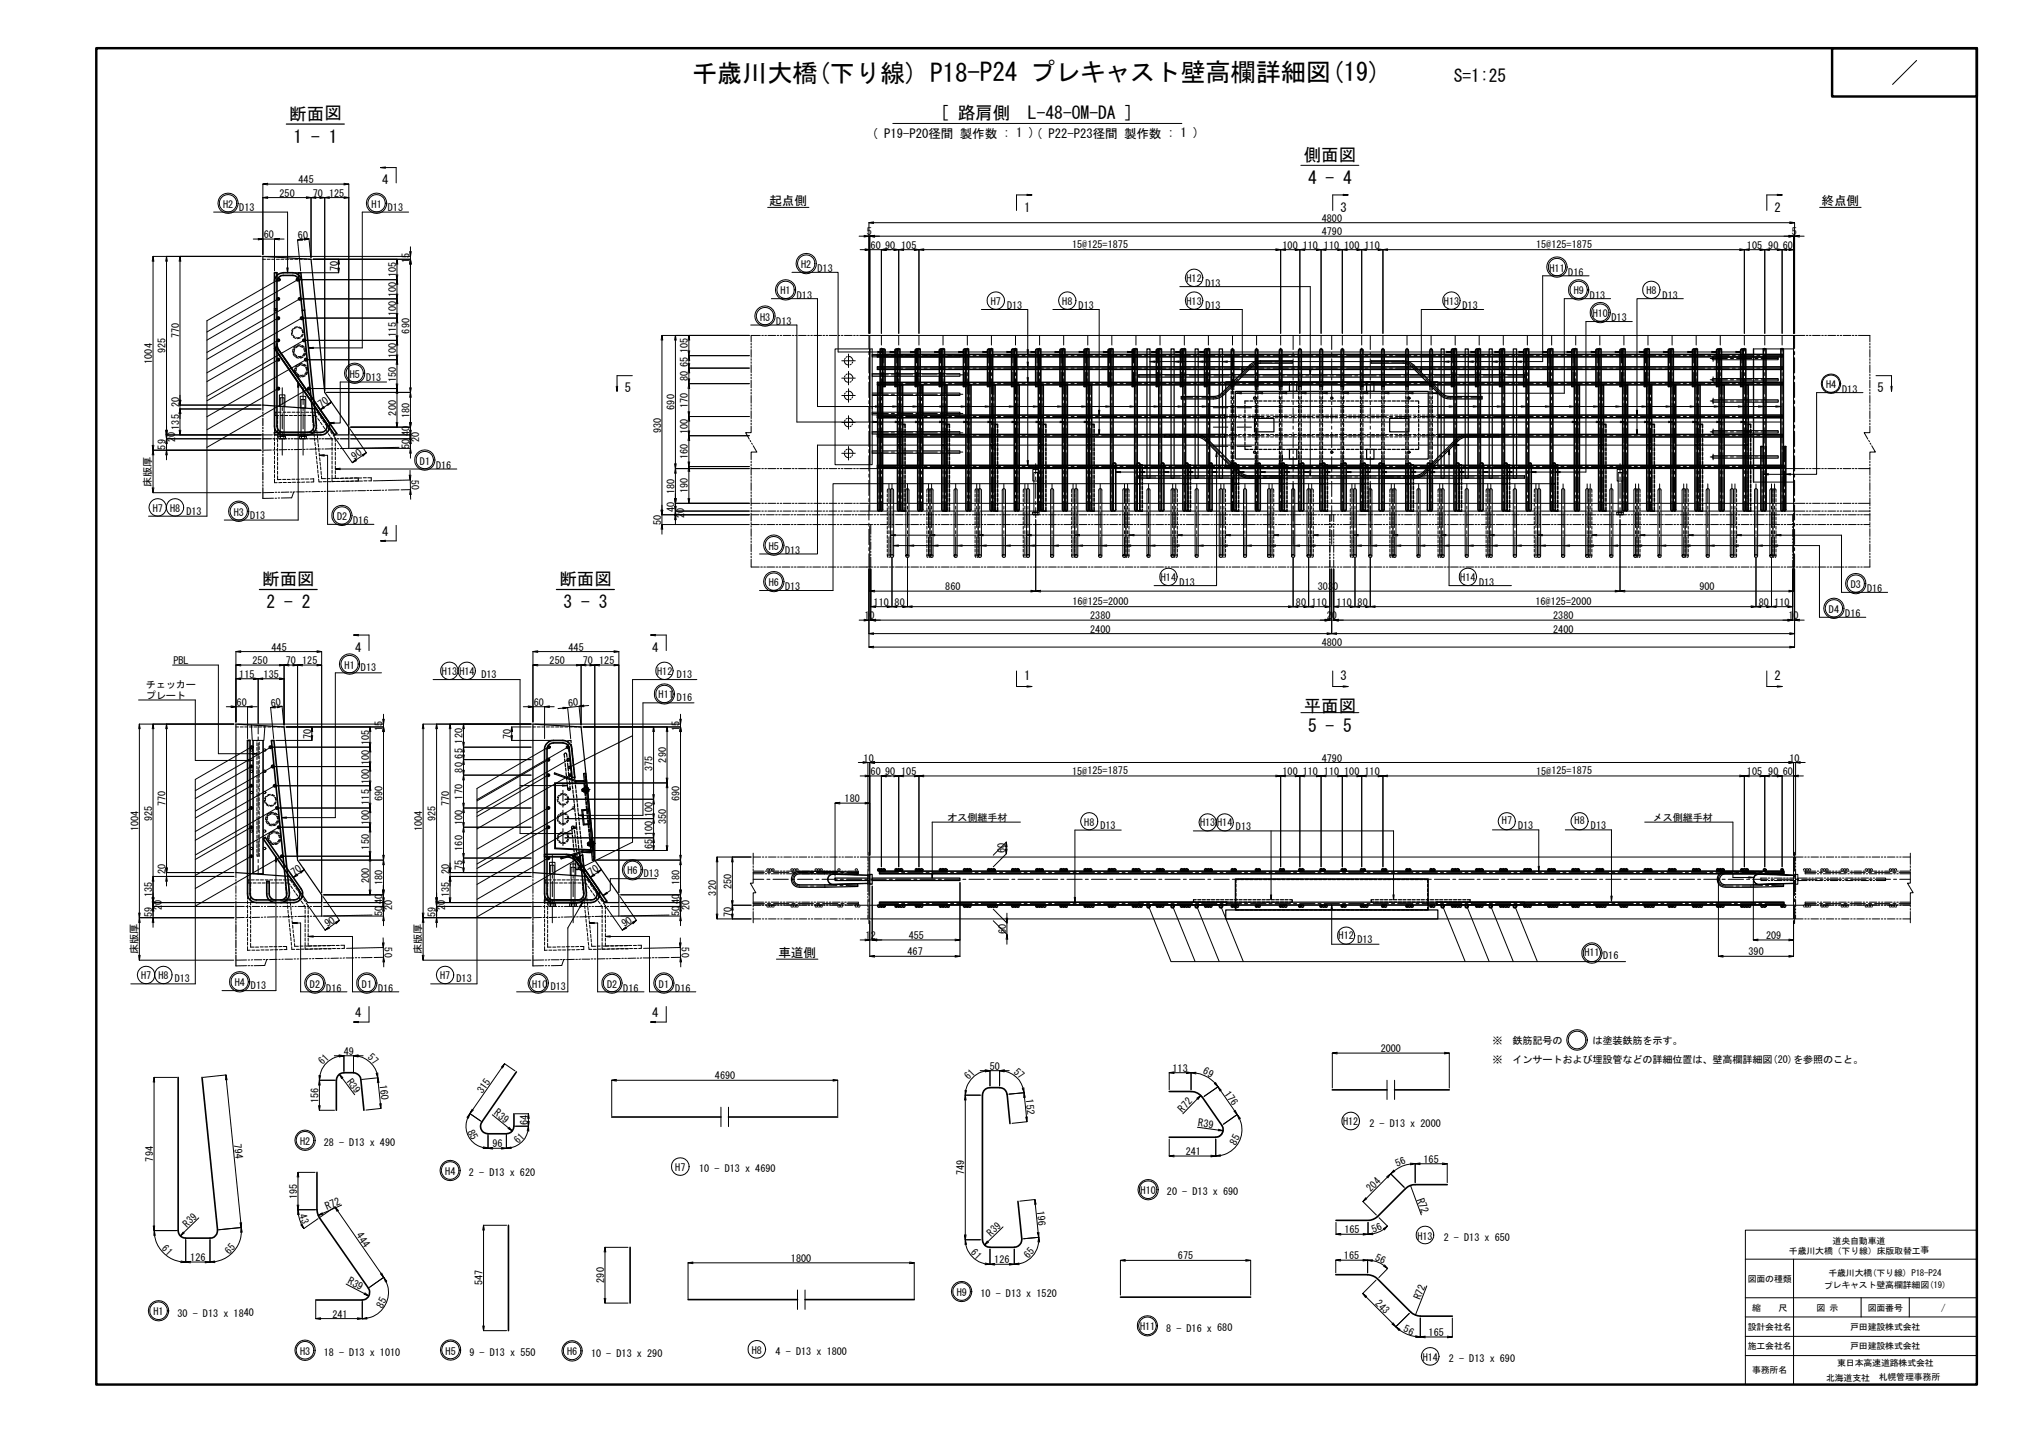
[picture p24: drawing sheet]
<svg xmlns="http://www.w3.org/2000/svg" width="420mm" height="297mm" viewBox="0 0 420 297" stroke-linecap="round" stroke-linejoin="round" font-family="sans-serif">
<defs><g id="words">
<text font-size="5.2" x="143.5" y="17">千歳川大橋(下り線) P18-P24 プレキャスト壁高欄詳細図(19)</text>
<g font-size="3.6">
<text x="301.5" y="17">S=1:25</text>
<text x="60" y="24.8">断面図</text>
<text x="60.9" y="29.6">1 - 1</text>
<text x="195" y="24.7">[ 路肩側　L-48-OM-DA ]</text>
<text x="270.4" y="33.4">側面図</text>
<text x="271.3" y="38.2">4 - 4</text>
<text x="54.4" y="121.3">断面図</text>
<text x="116" y="121.3">断面図</text>
<text x="55.3" y="126.1">2 - 2</text>
<text x="116.9" y="126.1">3 - 3</text>
<text x="270.4" y="147.6">平面図</text>
<text x="271.3" y="151.6">5 - 5</text>
</g>
<g font-size="2.6">
<text x="180.8" y="28.6">( P19-P20径間 製作数 : 1 )( P22-P23径間 製作数 : 1 )</text>
<text x="79.3" y="38.2">4</text>
<text x="159.6" y="42.6">起点側</text>
<text x="212.4" y="43.9">1</text>
<text x="278" y="43.9">3</text>
<text x="368" y="43.9">2</text>
<text x="377.8" y="42.6">終点側</text>
<text x="129.6" y="81.3">5</text>
<text x="389.4" y="81.3">5</text>
<text x="79.3" y="111">4</text>
<text x="73.7" y="135.1">4</text>
<text x="135.3" y="135.1">4</text>
<text x="212.4" y="140.9">1</text>
<text x="278" y="140.9">3</text>
<text x="368" y="140.9">2</text>
<text x="161.4" y="198.4">車道側</text>
<text x="73.7" y="210.8">4</text>
<text x="135.3" y="210.8">4</text>
</g>
<g font-size="2.2">
<text x="102.3" y="231" transform="rotate(37 102.3 231)">R39</text>
<text x="293.8" y="248.6" transform="rotate(71 293.8 248.6)">R72</text>
</g>
<g font-size="2.1">
<text x="58" y="40.8">250</text>
<text x="61.9" y="38">445</text>
<text x="64.9" y="40.8">70</text>
<text x="68.3" y="40.8">125</text>
<text x="46.3" y="43.1">H2</text>
<text x="49.6" y="43.6">D13</text>
<text x="77.1" y="43.1">H1</text>
<text x="80.4" y="43.6">D13</text>
<text x="274.1" y="46">4800</text>
<text x="54.7" y="49.4">60</text>
<text x="61.9" y="49.6" transform="rotate(-6 61.9 49.6)">60</text>
<text x="179.8" y="48.8">5</text>
<text x="180.5" y="51.6">60</text>
<text x="183.5" y="51.6">90</text>
<text x="186.9" y="51.6">105</text>
<text x="222.3" y="51.4">15@125=1875</text>
<text x="266" y="51.6">100</text>
<text x="270.2" y="51.6">110</text>
<text x="274.1" y="48.8">4790</text>
<text x="274.6" y="51.6">110</text>
<text x="278.8" y="51.6">100</text>
<text x="283" y="51.6">110</text>
<text x="318.5" y="51.4">15@125=1875</text>
<text x="362.3" y="51.6">105</text>
<text x="366.7" y="51.6">90</text>
<text x="369.7" y="51.6">60</text>
<text x="371.6" y="48.8">5</text>
<text x="70" y="56.2" transform="rotate(-90 70 56.2)">70</text>
<text x="82.1" y="57.5" transform="rotate(-90 82.1 57.5)">105</text>
<text x="84.9" y="54.6" transform="rotate(-90 84.9 54.6)">15</text>
<text x="166.1" y="55.6">H2</text>
<text x="169.5" y="56.5">D13</text>
<text x="246.1" y="58.5">H12</text>
<text x="250" y="59.4">D13</text>
<text x="321.3" y="56.3">H11</text>
<text x="325.2" y="57.2">D16</text>
<text x="82.1" y="65.6" transform="rotate(-90 82.1 65.6)">100</text>
<text x="82.1" y="61.6" transform="rotate(-90 82.1 61.6)">100</text>
<text x="161.9" y="61">H1</text>
<text x="165.3" y="61.9">D13</text>
<text x="205.5" y="63.2">H7</text>
<text x="208.9" y="64.1">D13</text>
<text x="220.3" y="63.2">H8</text>
<text x="223.7" y="64.1">D13</text>
<text x="246.1" y="63.2">H13</text>
<text x="250" y="64.1">D13</text>
<text x="299.5" y="63.2">H13</text>
<text x="303.3" y="64.1">D13</text>
<text x="326.4" y="61">H9</text>
<text x="329.7" y="61.9">D13</text>
<text x="330.3" y="65.7">H10</text>
<text x="341.4" y="61">H8</text>
<text x="344.8" y="61.9">D13</text>
<text x="37.1" y="70.1" transform="rotate(-90 37.1 70.1)">770</text>
<text x="82.1" y="69.9" transform="rotate(-90 82.1 69.9)">115</text>
<text x="84.9" y="69.1" transform="rotate(-90 84.9 69.1)">690</text>
<text x="157.6" y="66.5">H3</text>
<text x="161" y="67.4">D13</text>
<text x="334.2" y="66.6">D13</text>
<text x="31.5" y="75.4" transform="rotate(-90 31.5 75.4)">1004</text>
<text x="34.3" y="73.2" transform="rotate(-90 34.3 73.2)">925</text>
<text x="82.1" y="74.2" transform="rotate(-90 82.1 74.2)">100</text>
<text x="142.7" y="76.1" transform="rotate(-90 142.7 76.1)">65</text>
<text x="142.7" y="73.2" transform="rotate(-90 142.7 73.2)">105</text>
<text x="72.5" y="78.3">H5</text>
<text x="75.9" y="78.9">D13</text>
<text x="82.1" y="79.2" transform="rotate(-90 82.1 79.2)">150</text>
<text x="142.7" y="79" transform="rotate(-90 142.7 79)">80</text>
<text x="378.7" y="80.5">H4</text>
<text x="382" y="81.4">D13</text>
<text x="37.1" y="89.1" transform="rotate(-90 37.1 89.1)">135</text>
<text x="37.1" y="84.3" transform="rotate(-90 37.1 84.3)">20</text>
<text x="82.1" y="86.1" transform="rotate(-90 82.1 86.1)">200</text>
<text x="84.9" y="86.6" transform="rotate(-90 84.9 86.6)">180</text>
<text x="137.1" y="89.7" transform="rotate(-90 137.1 89.7)">930</text>
<text x="139.9" y="84.9" transform="rotate(-90 139.9 84.9)">690</text>
<text x="142.7" y="90" transform="rotate(-90 142.7 90)">100</text>
<text x="142.7" y="84.5" transform="rotate(-90 142.7 84.5)">170</text>
<text x="34.3" y="93.2" transform="rotate(-90 34.3 93.2)">59</text>
<text x="36.3" y="91.6" transform="rotate(-90 36.3 91.6)">20</text>
<text x="84.9" y="93" transform="rotate(-90 84.9 93)">50</text>
<text x="84.9" y="90.4" transform="rotate(-90 84.9 90.4)">40</text>
<text x="87" y="91.6" transform="rotate(-90 87 91.6)">20</text>
<text x="142.7" y="95.2" transform="rotate(-90 142.7 95.2)">160</text>
<text x="31.4" y="100.9" transform="rotate(-90 31.4 100.9)">床版厚</text>
<text x="85.3" y="99.5" transform="rotate(89 85.3 99.5)">50</text>
<text x="87.1" y="96.3">D1</text>
<text x="90.4" y="97.2">D16</text>
<text x="31.7" y="106.1">H7</text>
<text x="35.3" y="106.1">H8</text>
<text x="38.7" y="106.7">D13</text>
<text x="48.5" y="106.9">H3</text>
<text x="51.9" y="107.5">D13</text>
<text x="69.9" y="107.8">D2</text>
<text x="139.9" y="106.2" transform="rotate(-90 139.9 106.2)">40</text>
<text x="139.9" y="102.4" transform="rotate(-90 139.9 102.4)">180</text>
<text x="141.9" y="107.4" transform="rotate(-90 141.9 107.4)">20</text>
<text x="142.7" y="102.2" transform="rotate(-90 142.7 102.2)">190</text>
<text x="73.2" y="108.7">D16</text>
<text x="137.1" y="108.8" transform="rotate(-90 137.1 108.8)">50</text>
<text x="159.4" y="114">H5</text>
<text x="162.8" y="114.8">D13</text>
<text x="159.4" y="121.5">H6</text>
<text x="162.8" y="122.4">D13</text>
<text x="181.2" y="125.6">110</text>
<text x="185.5" y="125.6">80</text>
<text x="196" y="122.3">860</text>
<text x="222.4" y="125.4">16@125=2000</text>
<text x="240.7" y="120.5">H14</text>
<text x="244.6" y="121.4">D13</text>
<text x="268.8" y="125.6">80</text>
<text x="272" y="125.6">110</text>
<text x="273.3" y="122.3">3030</text>
<text x="277.2" y="125.6">110</text>
<text x="281.5" y="125.6">80</text>
<text x="302.8" y="120.5">H14</text>
<text x="306.7" y="121.4">D13</text>
<text x="318.4" y="125.4">16@125=2000</text>
<text x="352.4" y="122.3">900</text>
<text x="364.7" y="125.6">80</text>
<text x="367.9" y="125.6">110</text>
<text x="383.8" y="121.9">D3</text>
<text x="387.2" y="122.8">D16</text>
<text x="179.3" y="128.4">10</text>
<text x="226.1" y="131.1">2400</text>
<text x="226.1" y="128.4">2380</text>
<text x="275.2" y="128.4">20</text>
<text x="322.1" y="131.1">2400</text>
<text x="322.1" y="128.4">2380</text>
<text x="370.9" y="128.4">10</text>
<text x="379.3" y="127">D4</text>
<text x="382.7" y="127.9">D16</text>
<text x="36" y="137.6">PBL</text>
<text x="52.4" y="137.7">250</text>
<text x="56.3" y="134.9">445</text>
<text x="59.3" y="137.7">70</text>
<text x="62.7" y="137.7">125</text>
<text x="114" y="137.7">250</text>
<text x="117.9" y="134.9">445</text>
<text x="120.9" y="137.7">70</text>
<text x="124.3" y="137.7">125</text>
<text x="274.1" y="133.9">4800</text>
<text x="30.2" y="142.6">チェッカー</text>
<text x="49.6" y="140.5">115</text>
<text x="54.7" y="140.5">135</text>
<text x="71.5" y="138.6">H1</text>
<text x="74.9" y="139.1">D13</text>
<text x="91.7" y="140">H13 H14</text>
<text x="99.8" y="140.6">D13</text>
<text x="136.3" y="140">H12</text>
<text x="140.4" y="140.6">D13</text>
<text x="30.2" y="144.8">プレート</text>
<text x="49.1" y="146.3">60</text>
<text x="56.2" y="146.5" transform="rotate(-6 56.2 146.5)">60</text>
<text x="110.7" y="146.3">60</text>
<text x="117.9" y="146.5" transform="rotate(-6 117.9 146.5)">60</text>
<text x="136.6" y="144.8">H11</text>
<text x="140.4" y="145.4">D16</text>
<text x="64.5" y="153.2" transform="rotate(-90 64.5 153.2)">70</text>
<text x="76.5" y="154.4" transform="rotate(-90 76.5 154.4)">105</text>
<text x="79.3" y="151.5" transform="rotate(-90 79.3 151.5)">15</text>
<text x="95.9" y="154.1" transform="rotate(-90 95.9 154.1)">120</text>
<text x="105.9" y="153.2" transform="rotate(-90 105.9 153.2)">70</text>
<text x="140.9" y="151.5" transform="rotate(-90 140.9 151.5)">15</text>
<text x="76.5" y="158.5" transform="rotate(-90 76.5 158.5)">100</text>
<text x="95.9" y="160.1" transform="rotate(-90 95.9 160.1)">80</text>
<text x="95.9" y="157.2" transform="rotate(-90 95.9 157.2)">65</text>
<text x="135.3" y="159.8" transform="rotate(-90 135.3 159.8)">375</text>
<text x="138.1" y="158.1" transform="rotate(-90 138.1 158.1)">290</text>
<text x="179.1" y="157.9">10</text>
<text x="180.5" y="160.7">60</text>
<text x="183.5" y="160.7">90</text>
<text x="186.9" y="160.7">105</text>
<text x="222.3" y="160.6">15@125=1875</text>
<text x="266" y="160.7">100</text>
<text x="270.2" y="160.7">110</text>
<text x="274.1" y="157.9">4790</text>
<text x="274.6" y="160.7">110</text>
<text x="278.8" y="160.7">100</text>
<text x="283" y="160.7">110</text>
<text x="318.5" y="160.6">15@125=1875</text>
<text x="362.3" y="160.7">105</text>
<text x="366.7" y="160.7">90</text>
<text x="369.7" y="160.7">60</text>
<text x="371.1" y="157.9">10</text>
<text x="34.3" y="167.1" transform="rotate(-90 34.3 167.1)">770</text>
<text x="76.5" y="166.8" transform="rotate(-90 76.5 166.8)">115</text>
<text x="76.5" y="162.5" transform="rotate(-90 76.5 162.5)">100</text>
<text x="79.3" y="166.1" transform="rotate(-90 79.3 166.1)">690</text>
<text x="93.1" y="167.1" transform="rotate(-90 93.1 167.1)">770</text>
<text x="95.9" y="165.7" transform="rotate(-90 95.9 165.7)">170</text>
<text x="140.9" y="166.1" transform="rotate(-90 140.9 166.1)">690</text>
<text x="175.2" y="166.3">180</text>
<text x="28.8" y="172.3" transform="rotate(-90 28.8 172.3)">1004</text>
<text x="31.5" y="170.1" transform="rotate(-90 31.5 170.1)">925</text>
<text x="76.5" y="171.1" transform="rotate(-90 76.5 171.1)">100</text>
<text x="87.6" y="172.3" transform="rotate(-90 87.6 172.3)">1004</text>
<text x="90.3" y="170.1" transform="rotate(-90 90.3 170.1)">925</text>
<text x="95.9" y="171.1" transform="rotate(-90 95.9 171.1)">100</text>
<text x="135.3" y="173.3" transform="rotate(-90 135.3 173.3)">100</text>
<text x="135.3" y="169.3" transform="rotate(-90 135.3 169.3)">100</text>
<text x="138.1" y="170.9" transform="rotate(-90 138.1 170.9)">350</text>
<text x="196.5" y="170.2">オス側継手材</text>
<text x="224.9" y="171.2">H8</text>
<text x="228.2" y="171.7">D13</text>
<text x="248.9" y="171.2">H13 H14</text>
<text x="256.3" y="172">D13</text>
<text x="311.5" y="170.9">H7</text>
<text x="314.8" y="171.8">D13</text>
<text x="326.5" y="170.9">H8</text>
<text x="329.9" y="171.8">D13</text>
<text x="342.8" y="170.2">メス側継手材</text>
<text x="76.5" y="176.1" transform="rotate(-90 76.5 176.1)">150</text>
<text x="95.9" y="176.3" transform="rotate(-90 95.9 176.3)">160</text>
<text x="135.3" y="176.1" transform="rotate(-90 135.3 176.1)">65</text>
<text x="208.5" y="176.8" transform="rotate(-90 208.5 176.8)">60</text>
<text x="34.3" y="181.2" transform="rotate(-90 34.3 181.2)">20</text>
<text x="76.5" y="183" transform="rotate(-90 76.5 183)">200</text>
<text x="79.3" y="183.5" transform="rotate(-90 79.3 183.5)">180</text>
<text x="93.1" y="181.2" transform="rotate(-90 93.1 181.2)">20</text>
<text x="95.9" y="180.4" transform="rotate(-90 95.9 180.4)">75</text>
<text x="130.1" y="181.2">H6</text>
<text x="133.5" y="181.8">D13</text>
<text x="140.9" y="183.5" transform="rotate(-90 140.9 183.5)">180</text>
<text x="148.5" y="185.6" transform="rotate(-90 148.5 185.6)">320</text>
<text x="151.7" y="184.2" transform="rotate(-90 151.7 184.2)">250</text>
<text x="31.5" y="190.1" transform="rotate(-90 31.5 190.1)">59</text>
<text x="31.5" y="186" transform="rotate(-90 31.5 186)">135</text>
<text x="33.5" y="188.6" transform="rotate(-90 33.5 188.6)">20</text>
<text x="79.3" y="189.9" transform="rotate(-90 79.3 189.9)">50</text>
<text x="79.3" y="187.3" transform="rotate(-90 79.3 187.3)">40</text>
<text x="81.3" y="188.6" transform="rotate(-90 81.3 188.6)">20</text>
<text x="90.3" y="190.1" transform="rotate(-90 90.3 190.1)">59</text>
<text x="92.3" y="188.6" transform="rotate(-90 92.3 188.6)">20</text>
<text x="93.1" y="186" transform="rotate(-90 93.1 186)">135</text>
<text x="140.9" y="189.9" transform="rotate(-90 140.9 189.9)">50</text>
<text x="140.9" y="187.3" transform="rotate(-90 140.9 187.3)">40</text>
<text x="143" y="188.6" transform="rotate(-90 143 188.6)">20</text>
<text x="151.7" y="190.2" transform="rotate(-90 151.7 190.2)">70</text>
<text x="28.6" y="197.8" transform="rotate(-90 28.6 197.8)">床版厚</text>
<text x="79.7" y="196.4" transform="rotate(89 79.7 196.4)">50</text>
<text x="87.4" y="197.8" transform="rotate(-90 87.4 197.8)">床版厚</text>
<text x="141.3" y="196.4" transform="rotate(89 141.3 196.4)">50</text>
<text x="179.5" y="194.7">12</text>
<text x="188.5" y="194.7">455</text>
<text x="208.6" y="193.6" transform="rotate(-90 208.6 193.6)">60</text>
<text x="277.6" y="194.6">H12</text>
<text x="281.5" y="195.5">D13</text>
<text x="366.3" y="194.7">209</text>
<text x="29.3" y="203">H7</text>
<text x="32.9" y="203">H8</text>
<text x="36.2" y="203.6">D13</text>
<text x="91.3" y="203">H7</text>
<text x="94.7" y="203.6">D13</text>
<text x="188.2" y="198">467</text>
<text x="328.6" y="198.2">H11</text>
<text x="332.5" y="198.8">D16</text>
<text x="362.6" y="198">390</text>
<text x="48.7" y="204.4">H4</text>
<text x="52" y="205">D13</text>
<text x="64.3" y="204.7">D2</text>
<text x="67.7" y="205.6">D16</text>
<text x="75.1" y="204.7">D1</text>
<text x="78.4" y="205.6">D16</text>
<text x="110.4" y="204.7">H10</text>
<text x="114.2" y="205.3">D13</text>
<text x="125.9" y="204.7">D2</text>
<text x="129.3" y="205.6">D16</text>
<text x="136.7" y="204.7">D1</text>
<text x="140" y="205.6">D16</text>
<text x="67" y="220.9" transform="rotate(-46 67 220.9)">61</text>
<text x="71.3" y="218.7">49</text>
<text x="76.1" y="219.3" transform="rotate(42 76.1 219.3)">57</text>
<text x="205.3" y="221.7">50</text>
<text x="286.3" y="218.1">2000</text>
<text x="309.5" y="216.4">※　鉄筋記号の　　　は塗装鉄筋を示す。</text>
<text x="309.5" y="220.4">※　インサートおよび埋設管などの詳細位置は、壁高欄詳細図(20)を参照のこと。</text>
<text x="78.7" y="225" transform="rotate(84 78.7 225)">160</text>
<text x="148.3" y="223.7">4690</text>
<text x="200.9" y="223.9" transform="rotate(-46 200.9 223.9)">61</text>
<text x="210.1" y="222.4" transform="rotate(42 210.1 222.4)">57</text>
<text x="212.7" y="227.9" transform="rotate(84 212.7 227.9)">152</text>
<text x="243.2" y="222.2">113</text>
<text x="249.3" y="222.5" transform="rotate(27 249.3 222.5)">69</text>
<text x="66" y="228.7" transform="rotate(-90 66 228.7)">156</text>
<text x="109.4" y="233.2" transform="rotate(-90 109.4 233.2)">64</text>
<text x="245.2" y="230.7" transform="rotate(-46 245.2 230.7)">R72</text>
<text x="248.4" y="233.4" transform="rotate(7 248.4 233.4)">R39</text>
<text x="278.5" y="233.3">H12</text>
<text x="284" y="233.6">2 - D13 x 2000</text>
<text x="48.5" y="237" transform="rotate(84 48.5 237)">794</text>
<text x="62.2" y="237.3">H2</text>
<text x="67.2" y="237.6">28 - D13 x 490</text>
<text x="96.9" y="234.5" transform="rotate(63 96.9 234.5)">85</text>
<text x="102.1" y="237.8">96</text>
<text x="107.5" y="237.2" transform="rotate(-46 107.5 237.2)">61</text>
<text x="245.9" y="239.4">241</text>
<text x="256.3" y="237.5" transform="rotate(-63 256.3 237.5)">85</text>
<text x="31.8" y="240.8" transform="rotate(-90 31.8 240.8)">794</text>
<text x="92.3" y="243.6">H4</text>
<text x="97.2" y="243.8">2 - D13 x 620</text>
<text x="140" y="242.8">H7</text>
<text x="145" y="243">10 - D13 x 4690</text>
<text x="200" y="243.6" transform="rotate(-90 200 243.6)">749</text>
<text x="295.2" y="241">165</text>
<text x="61.6" y="248.5" transform="rotate(-90 61.6 248.5)">195</text>
<text x="67.9" y="250.9" transform="rotate(-24 67.9 250.9)">R72</text>
<text x="215" y="250.9" transform="rotate(84 215 250.9)">196</text>
<text x="236.5" y="247.5">H10</text>
<text x="242" y="247.8">20 - D13 x 690</text>
<text x="284.3" y="247.2" transform="rotate(-46 284.3 247.2)">204</text>
<text x="38.8" y="254.5" transform="rotate(-44 38.8 254.5)">R39</text>
<text x="205.6" y="256.4" transform="rotate(-44 205.6 256.4)">R39</text>
<text x="278.8" y="255.6">165</text>
<text x="294" y="256.9">H13</text>
<text x="299.4" y="257.2">2 - D13 x 650</text>
<text x="33.4" y="258.9" transform="rotate(46 33.4 258.9)">61</text>
<text x="39.5" y="261.4">126</text>
<text x="47.6" y="260.1" transform="rotate(-48 47.6 260.1)">65</text>
<text x="164" y="261.6">1800</text>
<text x="201.2" y="259.8" transform="rotate(46 201.2 259.8)">61</text>
<text x="206.2" y="261.9">126</text>
<text x="213.3" y="261" transform="rotate(-48 213.3 261)">65</text>
<text x="244.3" y="261">675</text>
<text x="278.7" y="261">165</text>
<text x="72" y="266" transform="rotate(27 72 266)">R39</text>
<text x="100.1" y="266.4" transform="rotate(-90 100.1 266.4)">547</text>
<text x="125.3" y="265.9" transform="rotate(-90 125.3 265.9)">290</text>
<text x="198.4" y="268.6">H9</text>
<text x="203.3" y="268.9">10 - D13 x 1520</text>
<text x="31.8" y="272.6">H1</text>
<text x="36.8" y="272.9">30 - D13 x 1840</text>
<text x="68.9" y="273.1">241</text>
<text x="79.3" y="271.3" transform="rotate(-63 79.3 271.3)">85</text>
<text x="236.4" y="275.7">H11</text>
<text x="285.1" y="270.4" transform="rotate(46 285.1 270.4)">243</text>
<text x="62.2" y="280.8">H3</text>
<text x="67.2" y="281.1">18 - D13 x 1010</text>
<text x="92.4" y="280.8">H5</text>
<text x="97.3" y="281">9 - D13 x 550</text>
<text x="117.6" y="280.9">H6</text>
<text x="122.6" y="281.2">10 - D13 x 290</text>
<text x="155.9" y="280.6">H8</text>
<text x="160.9" y="280.9">4 - D13 x 1800</text>
<text x="241.8" y="276">8 - D16 x 680</text>
<text x="296.3" y="276.9">165</text>
<text x="295.1" y="282.1">H14</text>
<text x="300.5" y="282.3">2 - D13 x 690</text>
</g>
<g font-size="2">
<text x="66.6" y="84.6" transform="rotate(-36 66.6 84.6)">70</text>
<text x="73.5" y="95.3" transform="rotate(-36 73.5 95.3)">90</text>
<text x="61" y="181.5" transform="rotate(-36 61 181.5)">70</text>
<text x="122.6" y="181.5" transform="rotate(-36 122.6 181.5)">70</text>
<text x="68" y="192.2" transform="rotate(-36 68 192.2)">90</text>
<text x="129.5" y="192.2" transform="rotate(-36 129.5 192.2)">90</text>
<text x="71.8" y="224.3" transform="rotate(52 71.8 224.3)">R39</text>
<text x="100" y="226.8" transform="rotate(-54 100 226.8)">315</text>
<text x="253.8" y="226.7" transform="rotate(54 253.8 226.7)">176</text>
<text x="289.7" y="242" transform="rotate(-24 289.7 242)">56</text>
<text x="62" y="251.8" transform="rotate(72 62 251.8)">43</text>
<text x="73.8" y="256.1" transform="rotate(54 73.8 256.1)">444</text>
<text x="284.8" y="255.6" transform="rotate(-24 284.8 255.6)">56</text>
<text x="285" y="261.1" transform="rotate(24 285 261.1)">56</text>
<text x="294.5" y="269.6" transform="rotate(-68 294.5 269.6)">R72</text>
<text x="290.9" y="276" transform="rotate(24 290.9 276)">56</text>
</g>
<g font-size="1.8">
<text x="380.1" y="257.9">道央自動車道</text>
<text x="371" y="259.9">千歳川大橋（下り線）床版取替工事</text>
<text x="362.4" y="265.7">図面の種類</text>
<text x="378.2" y="267.1">プレキャスト壁高欄詳細図(19)</text>
<text x="379.2" y="264.4">千歳川大橋(下り線) P18-P24</text>
<text x="362.4" y="275.7">設計会社名</text>
<text x="363.3" y="271.7">縮　　尺</text>
<text x="376.7" y="271.7">図 示</text>
<text x="383.7" y="275.7">戸田建設株式会社</text>
<text x="387.3" y="271.7">図面番号</text>
<text x="402.5" y="271.7">/</text>
<text x="362.4" y="279.7">施工会社名</text>
<text x="383.7" y="279.7">戸田建設株式会社</text>
<text x="363.3" y="284.7">事務所名</text>
<text x="378.7" y="286.2">北海道支社　札幌管理事務所</text>
<text x="381" y="283.2">東日本高速道路株式会社</text>
</g>
</g></defs>
<g fill="none" stroke="#000" stroke-width=".25">
<path d="M59.4 25.7h12M236.2 77.7h80v.5h-80zM237.9 72.3h.6v26.9h-.6zM242.9 72.3h.6v26.9h-.6zM247.9 72.3h.6v26.9h-.6zM252.8 72.3h.7v26.9h-.7zM254.2 79.1h44v18h-44zM267.4 79.1h1.5v2h-1.5zM283.4 79.1h1.5v2h-1.5zM284.3 74.8h6.7a2.97 2.97 0 0 1 2.2 .9l5.7 5.7a2.32 2.32 0 0 0 1.9 .8h6.5v.5h-6.5a2.97 2.97 0 0 1-2.2-.9l-5.8-5.7a2.78 2.78 0 0 0-1.8-.8h-6.7zM298.9 72.3h.6v26.9h-.6zM303.9 72.3h.6v26.9h-.6z"/>
<path d="M308.8 72.3h.7v26.9h-.7zM313.8 72.3h.7v26.9h-.7zM54.5 93.5v.3M54.5 94.1v.3M54.5 94.8v1.5M54.5 96.7v.3M54.5 97.3v.3M54.5 97.9v1.6M54.5 99.8v.3M54.5 91h1.8M54.5 84l11.1 .8 3.8 5.3h2.9v-1.6M54.5 85.1v-32l10 .6 2.8 27.6 5 7.2"/>
<path d="M54.5 85.4v.3M54.5 86v.3M54.5 86.7v1.5M54.5 88.6v.3M54.5 89.2v.3M54.5 89.9v3.3M56.6 91h.3M57.2 91h.4M57.9 91h1.6M59.8 91h.3M60.4 91h.3M61 91h1.6"/>
<path d="M62.9 91h.4M63.6 91h.3M64.2 91h1.6M66.1 91h.4M66.7 91h.4M67.4 91h1.6M69.3 91h.3M69.9 91h.4M70.6 91h1.7M72.3 88.5v4.4M74.3 99.1v.6M236.2 98.6h80v.5h-80z"/>
<path d="M245 82.2h6.6a2.32 2.32 0 0 0 1.8-.8l5.8-5.7a2.97 2.97 0 0 1 2.2-.9h6.6v.5h-6.6a2.78 2.78 0 0 0-1.8 .8l-5.8 5.7a2.97 2.97 0 0 1-2.2 .9h-6.6zM255.3 80v.8M255.3 81.1v.6M255.3 82.1v.6M255.3 83v.6M255.3 84v.6M255.3 84.9v.6M255.3 85.9v.6M255.3 86.8v.6M255.3 87.8v.6M255.3 88.7v.6M255.3 89.7v.6"/>
<path d="M255.3 90.6v.6M255.3 91.6v.6M255.3 92.5v.7M255.3 93.5v.6M255.3 94.4v.7M255.3 95.4v.8M255.9 80v.8M255.9 81.1v.6M255.9 82.1v.6M255.9 83v.6M255.9 84v.6M255.9 84.9v.6"/>
<path d="M255.9 85.9v.6M255.9 86.8v.6M255.9 87.8v.6M255.9 88.7v.6M255.9 89.7v.6M255.9 90.6v.6M255.9 91.6v.6M255.9 92.5v.7M255.9 93.5v.6M255.9 94.4v.7M255.9 95.4v.8M256.2 81.1h40v14h-40z"/>
<path d="M258.2 92.6v.6h.7M258.2 84v.6M258.2 84.9v.7M258.2 85.9v.7M258.2 86.8v.7M258.2 87.8v.7M258.2 88.8v.6M258.2 89.7v.7M258.2 90.7v.6M258.2 91.6v.7M258.9 83.1h-.7v.6M259.1 98.6a2.78 2.78 0 0 1-1.9-.7l-6.9-6.9a2.98 2.98 0 0 0-2.2-.9h-6.6v.5h6.6a2.78 2.78 0 0 1 1.9 .7l6.8 6.9a2.98 2.98 0 0 0 2.3 .9"/>
<path d="M259.2 93.2h.6M259.2 83.1h.6M260.2 86.7h4v2.8h-4zM260.2 93.2h.6M260.2 83.1h.6M260.3 80v.8M260.3 81.1v.6M260.3 82.1v.6M260.3 83v.6M260.3 84v.6M260.3 84.9v.6M260.3 85.9v.6"/>
<path d="M260.3 86.8v.6M260.3 87.8v.6M260.3 88.7v.6M260.3 89.7v.6M260.3 90.6v.6M260.3 91.6v.6M260.3 92.5v.7M260.3 93.5v.6M260.3 94.4v.7M260.3 95.4v.8M260.8 80v.8M260.8 81.1v.6"/>
<path d="M260.8 82.1v.6M260.8 83v.6M260.8 84v.6M260.8 84.9v.6M260.8 85.9v.6M260.8 86.8v.6M260.8 87.8v.6M260.8 88.7v.6M260.8 89.7v.6M260.8 90.6v.6M260.8 91.6v.6M260.8 92.5v.7"/>
<path d="M260.8 93.5v.6M260.8 94.4v.7M260.8 95.4v.8M261.1 93.2h.6M261.1 83.1h.6M262.1 93.2h.6M262.1 83.1h.6M263 93.2h.6M263 83.1h.6M264 93.2h.6M264 83.1h.6M264.9 93.2h.6"/>
<path d="M264.9 83.1h.6M265.3 80v.8M265.3 81.1v.6M265.3 82.1v.6M265.3 83v.6M265.3 84v.6M265.3 84.9v.6M265.3 85.9v.6M265.3 86.8v.6M265.3 87.8v.6M265.3 88.7v.6M265.3 89.7v.6"/>
<path d="M265.3 90.6v.6M265.3 91.6v.6M265.3 92.5v.7M265.3 93.5v.6M265.3 94.4v.7M265.3 95.4v.8M265.7 98.6v.5M265.8 92.5l.1 .7h.6M265.8 80v.8M265.8 81.1v.6M265.8 82.1v.6M265.8 83v.6"/>
<path d="M265.8 84v.6M265.8 84.9v.6M265.8 85.9v.6M265.8 86.8v.6M265.8 87.8v.6M265.8 88.7v.6M265.8 89.7v.6M265.8 90.6v.6M265.8 91.6v.6M265.8 93.5v.6M265.8 94.4v.7M265.8 95.4v.8"/>
<path d="M265.9 83.1h.6M266.8 93.2h.7M266.8 83.1h.7M267.4 93.2h1.5v1.9h-1.5zM267.8 93.2h.6M267.8 83.1h.6M268.7 83.1h.7M269.3 92.5l.1 .7h-.7M269.3 80v.8M269.3 81.1v.6M269.3 82.1v.6M269.3 83v.6"/>
<path d="M269.3 84v.6M269.3 84.9v.6M269.3 85.9v.6M269.3 86.8v.6M269.3 87.8v.6M269.3 88.7v.6M269.3 89.7v.6M269.3 90.6v.6M269.3 91.6v.6M269.3 93.5v.6M269.3 94.4v.7M269.3 95.4v.8"/>
<path d="M269.7 93.2h.6M269.7 83.1h.6M269.9 80v.8M269.9 81.1v.6M269.9 82.1v.6M269.9 83v.6M269.9 84v.6M269.9 84.9v.6M269.9 85.9v.6M269.9 86.8v.6M269.9 87.8v.6M269.9 88.7v.6"/>
<path d="M269.9 89.7v.6M269.9 90.6v.6M269.9 91.6v.6M269.9 92.5v.7M269.9 93.5v.6M269.9 94.4v.7M269.9 95.4v.8M270.6 93.2h.7M270.6 83.1h.7M271.6 93.2h.6M271.6 83.1h.6M272.5 93.2h.7"/>
<path d="M272.5 83.1h.7M273.5 93.2h.6M273.5 83.1h.6M273.7 80v.8M273.7 81.1v.6M273.7 82.1v.6M273.7 83v.6M273.7 84v.6M273.7 84.9v.6M273.7 85.9v.6M273.7 86.8v.6M273.7 87.8v.6"/>
<path d="M273.7 88.7v.6M273.7 89.7v.6M273.7 90.6v.6M273.7 91.6v.6M273.7 92.5v.7M273.7 93.5v.6M273.7 94.4v.7M273.7 95.4v.8M274.3 80v.8M274.3 81.1v.6M274.3 82.1v.6M274.3 83v.6"/>
<path d="M274.3 84v.6M274.3 84.9v.6M274.3 85.9v.6M274.3 86.8v.6M274.3 87.8v.6M274.3 88.7v.6M274.3 89.7v.6M274.3 90.6v.6M274.3 91.6v.6M274.3 92.5v.7M274.3 93.5v.6M274.3 94.4v.7"/>
<path d="M274.3 95.4v.8M274.4 93.2h.7M274.4 83.1h.7M275.4 93.2h.6M275.4 83.1h.6M276.3 93.2h.7M276.3 83.1h.7M277.3 93.2h.6M277.3 83.1h.6M278.1 80v.8M278.1 81.1v.6M278.1 82.1v.6"/>
<path d="M278.1 83v.6M278.1 84v.6M278.1 84.9v.6M278.1 85.9v.6M278.1 86.8v.6M278.1 87.8v.6M278.1 88.7v.6M278.1 89.7v.6M278.1 90.6v.6M278.1 91.6v.6M278.1 92.5v.7M278.1 93.5v.6"/>
<path d="M278.1 94.4v.7M278.1 95.4v.8M278.2 93.2h.7M278.2 83.1h.7M278.6 80v.8M278.6 81.1v.6M278.6 82.1v.6M278.6 83v.6M278.6 84v.6M278.6 84.9v.6M278.6 85.9v.6M278.6 86.8v.6"/>
<path d="M278.6 87.8v.6M278.6 88.7v.6M278.6 89.7v.6M278.6 90.6v.6M278.6 91.6v.6M278.6 92.5v.7M278.6 93.5v.6M278.6 94.4v.7M278.6 95.4v.8M279.2 93.2h.7M279.2 83.1h.7M280.2 93.2h.6"/>
<path d="M280.2 83.1h.6M281.1 93.2h.7M281.1 83.1h.7M282.1 93.2h.6M282.1 83.1h.6M282.1 80v.8M282.1 81.1v.6M282.1 82.1v.6M282.1 83v.6M282.1 84v.6M282.1 84.9v.6M282.1 85.9v.6"/>
<path d="M282.1 86.8v.6M282.1 87.8v.6M282.1 88.7v.6M282.1 89.7v.6M282.1 90.6v.6M282.1 91.6v.6M282.1 92.5v.7M282.1 93.5v.6M282.1 94.4v.7M282.1 95.4v.8M282.6 80v.8M282.6 81.1v.6"/>
<path d="M282.6 82.1v.6M282.6 83v.6M282.6 84v.6M282.6 84.9v.6M282.6 85.9v.6M282.6 86.8v.6M282.6 87.8v.6M282.6 88.7v.6M282.6 89.7v.6M282.6 90.6v.6M282.6 91.6v.6M282.6 92.5v.7"/>
<path d="M282.6 93.5v.6M282.6 94.4v.7M282.6 95.4v.8M283 93.2h.7M283 83.1h.7M283.4 93.2h1.5v1.9h-1.5zM284 93.2h.6M284 83.1h.6M284.9 93.2h.7M284.9 83.1h.7M285.9 93.2h.6M285.9 83.1h.6"/>
<path d="M286.5 80v.8M286.5 81.1v.6M286.5 82.1v.6M286.5 83v.6M286.5 84v.6M286.5 84.9v.6M286.5 85.9v.6M286.5 86.8v.6M286.5 87.8v.6M286.5 88.7v.6M286.5 89.7v.6M286.5 90.6v.6"/>
<path d="M286.5 91.6v.6M286.5 92.5v.7M286.5 93.5v.6M286.5 94.4v.7M286.5 95.4v.8M286.7 98.6v.5M286.8 93.2h.7M286.8 83.1h.7M287.1 80v.8M287.1 81.1v.6M287.1 82.1v.6M287.1 83v.6"/>
<path d="M287.1 84v.6M287.1 84.9v.6M287.1 85.9v.6M287.1 86.8v.6M287.1 87.8v.6M287.1 88.7v.6M287.1 89.7v.6M287.1 90.6v.6M287.1 91.6v.6M287.1 92.5v.7M287.1 93.5v.6M287.1 94.4v.7"/>
<path d="M287.1 95.4v.8M287.8 93.2h.6M287.8 83.1h.6M288.2 86.7h4v2.8h-4zM288.7 93.2h.7M288.7 83.1h.7M289.7 93.2h.6M289.7 83.1h.6M290.6 93.2h.7M290.6 83.1h.7M291.5 80v.8M291.5 81.1v.6"/>
<path d="M291.5 82.1v.6M291.5 83v.6M291.5 84v.6M291.5 84.9v.6M291.5 85.9v.6M291.5 86.8v.6M291.5 87.8v.6M291.5 88.7v.6M291.5 89.7v.6M291.5 90.6v.6M291.5 91.6v.6M291.5 92.5v.7"/>
<path d="M291.5 93.5v.6M291.5 94.4v.7M291.5 95.4v.8M291.6 93.2h.6M291.6 83.1h.6M292 80v.8M292 81.1v.6M292 82.1v.6M292 83v.6M292 84v.6M292 84.9v.6M292 85.9v.6"/>
<path d="M292 86.8v.6M292 87.8v.6M292 88.7v.6M292 89.7v.6M292 90.6v.6M292 91.6v.6M292 92.5v.7M292 93.5v.6M292 94.4v.7M292 95.4v.8M292.6 93.2h.6M292.6 83.1h.6"/>
<path d="M293.3 98.6a2.78 2.78 0 0 0 1.9-.7l6.8-6.9a2.97 2.97 0 0 1 2.2-.9h6.7v.5h-6.7a2.78 2.78 0 0 0-1.8 .7l-6.9 6.9a2.97 2.97 0 0 1-2.2 .9M293.5 83.1h.7v.6M294.2 92.6v.6h-.7M294.2 84v.6M294.2 84.9v.7M294.2 85.9v.7M294.2 86.8v.7M294.2 87.8v.7M294.2 88.8v.6M294.2 89.7v.7M294.2 90.7v.6M294.2 91.6v.7"/>
<path d="M296.5 80v.8M296.5 81.1v.6M296.5 82.1v.6M296.5 83v.6M296.5 84v.6M296.5 84.9v.6M296.5 85.9v.6M296.5 86.8v.6M296.5 87.8v.6M296.5 88.7v.6M296.5 89.7v.6M296.5 90.6v.6"/>
<path d="M296.5 91.6v.6M296.5 92.5v.7M296.5 93.5v.6M296.5 94.4v.7M296.5 95.4v.8M297 80v.8M297 81.1v.6M297 82.1v.6M297 83v.6M297 84v.6M297 84.9v.6M297 85.9v.6"/>
<path d="M297 86.8v.6M297 87.8v.6M297 88.7v.6M297 89.7v.6M297 90.6v.6M297 91.6v.6M297 92.5v.7M297 93.5v.6M297 94.4v.7M297 95.4v.8M54.5 100.5v.3M54.5 101.1v2.2"/>
<path d="M53.8 122.2h12M115.4 122.2h12M48.9 150.1l10 .6 2.8 27.6 5 7.2v1.6h-2.9l-3.7-5.4-11.2-.8zM110.5 150.1l10 .6 2.8 27.6 5 7.2v1.6h-2.9l-3.7-5.4-11.2-.8zM117.1 157.3l.1 .6M117.2 158.3l.1 .6M117.3 159.2l.1 .6M117.6 157l-.1-.7-.2-.2-.3 .3 .1 .6M117.6 157.2l.1 .7M117.7 158.2l.1 .7M117.8 159.2l.1 .6M117.8 154.3l.1 .7"/>
<path d="M117.9 158.9h.4v.4h-.4zM117.9 155.3l.1 .6M118.1 156.2v.7M118.1 157.2l.1 .6M118.2 158.1l.1 .7M118.3 159.1l.1 .6M118.4 153.9v-.4l-.6 .1v.4M118.4 160l.1 .6M118.5 154.3l.1 .6M118.6 155.2v.7M118.7 156.1v.7M118.8 157.1v.7"/>
<path d="M118.9 158.1v.6M118.9 159l.1 .6M119.1 160v.6M117.4 160.2l.1 .6M117.5 161.1v.6M117.6 162v.7M117.7 163l.1 .6M117.8 163.4h.4v.4h-.4zM117.9 160.1l.1 .6M118 161.1l.1 .6M118.1 162l.1 .6M118.2 163l.1 .6"/>
<path d="M118.5 171.5l.1 .4M118.5 161l.1 .6M118.6 172.1l.1 .7M118.6 161.9l.1 .6M118.6 171.3h.4v.4h-.4zM118.7 173.1l.1 .6M118.7 162.9l.1 .6M118.8 174.1l.1 .6M118.8 163.8l.1 .6M118.9 175v.6M118.9 164.7l.1 .7M119 176l.1 .6"/>
<path d="M119 165.7l.1 .6M119.1 171.5v.3M119.1 176.9l.1 .6M119.1 172.1l.1 .6M119.1 166.6l.1 .7M119.2 160.9v.6M119.2 177.8v.7M119.2 167.6v.6M119.2 173l.1 .7M119.2 161.9l.1 .6M119.3 178.8v.6M119.3 168.6l.1 .6"/>
<path d="M119.3 174l.1 .6M119.3 162.8l.1 .6M119.4 169.5l.1 .6M119.4 174.9l.1 .7M119.5 163.7v.7M119.5 162l-4.5-1.6v-.2l4.5 1.6h1.6v.2M119.5 162v.3M119.5 175.9l.1 .6M119.5 170.5v.6M119.5 164.7l.1 .6M119.6 171.4v.6M119.6 176.8l.1 .7"/>
<path d="M119.6 165.6l.1 .7M119.7 172.3v.7M119.7 177.8v.6M119.7 166.6l.1 .6M119.7 173.3l.1 .6M119.8 178.8l.1 .5M119.8 167.5l.1 .7M119.9 179.7v.5l-.2 .1-.2-.1-.1-.5M119.9 174.2v.7M119.9 168.5l.1 .6M120 175.2v.6M120 179.9h.4v.3h-.4z"/>
<path d="M120 169.4l.1 .7M120 176.1l.1 .7M120.1 170.4l.1 .6M120.2 177.1v.6M120.2 171.3l.1 .6M120.3 178v.7M120.3 172.3l.1 .6M120.3 179l.1 .6M120.4 173.2l.1 .6M120.5 174.2l.1 .6M120.6 175.1l.1 .6M120.7 176l.1 .7"/>
<path d="M120.8 163.6l.1 .4M120.8 177l.1 .7M120.9 163.6v.4M120.9 177.9v.7M120.9 176.4l-4.6 1.4 .1 .2 4.5-1.3 1.6 .1v-.3M120.9 176.2v.2M120.9 176.4l1.8 .1 .1 1.8h.5v-.7h-.3M120.9 163.6l.1 .4h-.3v-.4h.2M120.9 163.5l.1 .6M121 178.9l.1 .7M121 163.6v.4M121 164v.1h.3"/>
<path d="M121.1 179.9v.4l-.6 .1-.1-.5M121.2 163.3l-.2 .1v.2M121.2 162.3l.3 2.6M121.3 160.3l1.8 18M121.3 164.4l.1 .5M121.3 164.4l-.2-2h-5.9v13.4l7.3 .3-.2-1.8M121.4 161h.2l-.1-.7h-.5l.2 1.7h-1.7M121.4 161.1h.2M121.4 163.1h.1M121.4 165.2v.7M121.4 163v.1M121.5 166.2l.1 .6"/>
<path d="M121.5 162.3h-6.4v13.6l7.8 .4M121.5 163l-.1 .1M121.5 164.3h.1M121.5 164.3v.1M121.5 164.3l.2 .2-.2-.2M121.5 165.2l.1 .6M121.5 163.1v-.1l-.1 .1M121.5 164.3l.1 .1M121.5 162.9l-.1 .2M121.6 167.1l.1 .6M121.6 163.3l.1 .8zM121.5 163.1h.1"/>
<path d="M121.6 163.5l-.6 .1M121.6 166.2l.1 .6M121.6 163.9l-.6 .1M121.6 164.3l.1 .1M121.7 163.3v.8M121.7 164.3h.1M121.7 167.1l.1 .6M121.7 168.1v.6M121.7 164.4l-.1-.1 .1 .1M121.7 163.3h.3l.1 .8h-.3zM121.8 169v.7M121.8 163.1h-.5"/>
<path d="M121.8 163.6l-.1 .1M121.8 163.7l-.1 .1M121.8 168.1l.1 .6M121.9 174.8v.4h.2l-.1-.4M121.9 174.8l.1 .4M121.9 174.8h.2M121.9 170l.1 .6M121.9 169l.1 .7M121.9 164.3l-.6 .1M122 174.8v.4M122 169.9l.1 .7M122 170.9v.7"/>
<path d="M122 167.7l-1.4 .2 .4 3.1 1.3-.1M122 167.9l-1.1 .1 .2 2.8 1.4-.1M122 163.4l.1 .5M122 163.5h-.2M122.1 174.7v.5M122.1 171.9v.6M122.1 163.9h-.3M122.1 174.8l.1 .4M122.1 170.9l.1 .7M122.2 175.2v.2l.2-.1M122.2 172.8v.7M122.2 171.9v.6"/>
<path d="M122.2 173.8l.1 .5M122.3 172.8l.1 .6M122.3 174.6h-.2v.2M122.4 173.8l.2 2.5M122.4 169.3h-.2M122.4 169.4l-.2 .3M122.5 175.5h.3h-.2M122.5 169.8l-.3 .2M122.5 170.1l-.2 .2M122.5 170.4l-.2 .3M122.6 174.2l.1 .1M122.6 174.2h.1"/>
<path d="M122.6 175.5h.1M122.6 175.5l.2 .2M122.7 174.2h.1M122.7 174.3h-.4M122.7 174.1l-.2 .2h.2M122.7 174.7l-.6 .1M122.7 174.5l.2 .8zM122.8 175.1l-.6 .1M122.8 175.7h.1M122.8 175.6h.1M122.8 175.6v.1M122.8 175.5v.1"/>
<path d="M122.8 174.8l.1 .1M122.8 174.9l.1 .1M122.9 175.2l-.1-.7 .1 .8M122.9 175.1h.3M123.1 174.6l.1 .5M123.1 174.6v-.1h-.2l.1 .8 .2-.1v-.1M123.1 174.6l-.2 .1M123.2 174.6v.6M123.3 177.5h-.3M48.9 187.9v2.2M48.9 190.4v.3M48.9 191v.4"/>
<path d="M48.9 191.7v1.6M48.9 193.6v.3M48.9 194.2v.3M48.9 194.8v1.6M48.9 196.7v.4M48.9 197.4v.3M48.9 198v2.2M110.5 187.9v2.2M110.5 190.4v.3M110.5 191v.4M110.5 191.7v1.6M110.5 193.6v.3"/>
<path d="M110.5 194.2v.3M110.5 194.8v1.6M110.5 196.7v.4M110.5 197.4v.3M110.5 198v2.2M164.7 181l1.1-.4 12.1 .2v.5l-12.1-.2a1.14 1.14 0 0 0-1.2 1.2 1.14 1.14 0 0 0 1.2 1.1l12.1-.2v.5l-12.1 .2a1.65 1.65 0 0 1-1.6-1.1 1.65 1.65 0 0 1 .5-1.8zM173.2 182h7.2v.5h-7.2zM180 181.3v2M180.4 181.4v.1M180.4 183.1v.1M180.4 181.3h.5v2h-.5zM180.9 182h18.2v.5h-18.2z"/>
<path d="M236.2 187h80v.6h-80zM248.1 186.5h-.6v.5h.6M248.4 187h.6M248.4 186.5h.6M249.3 187h.7M249.3 186.5h.7M250.3 187h.6M250.3 186.5h.6M251.2 187h.7M251.2 186.5h.7M252.2 187h.6M252.2 186.5h.6"/>
<path d="M253.1 187h.7M253.1 186.5h.7M254.1 187h.7M254.1 186.5h.7M254.2 188.6h44v1.9h-44zM255 187h.7M255 186.5h.7M256 187h.7M256 186.5h.7M256.2 182.2h40v6.4h-40zM256.3 188v.6h.7M256.3 183.2v.7"/>
<path d="M256.3 184.2v.6M256.3 185.1v.7M256.3 186.1v.7M256.3 187v.7M257 187h.6M257 186.5h.6M257 182.3h-.7v.6M257.3 182.3h.6M257.3 188.6h.6M257.9 187h.7M257.9 186.5h.7M258.3 182.3h.6"/>
<path d="M258.3 188.6h.6M258.9 187h.6M258.9 186.5h.6M259.2 182.3h.6M259.2 188.6h.6M259.8 187h.7M259.8 186.5h.7M260.2 182.3h.6M260.2 188.6h.6M260.8 187h.6M260.8 186.5h.6M261.1 182.3h.6"/>
<path d="M261.1 188.6h.6M261.7 187h.7M261.7 186.5h.7M262.1 182.3h.6M262.1 188.6h.6M262.7 187h.6M262.7 186.5h.6M263 182.3h.6M263 188.6h.6M263.6 187h.7M263.6 186.5h.7M264 182.3h.6"/>
<path d="M264 188.6h.6M264.6 187h.6M264.6 186.5h.6M264.9 182.3h.6M264.9 188.6h.6M265.5 187h.7M265.5 186.5h.7M265.9 182.3h.6M265.9 188.6h.6M266.5 187h.6M266.5 186.5h.6M266.8 182.3h.7"/>
<path d="M266.8 188.6h.7M267.5 186.5h.5v.5h-.5M267.8 182.3h.6M267.8 188.6h.6M268.7 182.3h.7M268.7 188.6h.7M269.7 182.3h.6M269.7 188.6h.6M270.6 182.3h.7M270.6 188.6h.7M271.6 182.3h.6M271.6 188.6h.6"/>
<path d="M272.5 182.3h.7M272.5 188.6h.7M273.5 182.3h.6M273.5 188.6h.6M274.4 182.3h.7M274.4 188.6h.7M275.4 182.3h.6M275.4 188.6h.6M276.3 182.3h.7M276.3 188.6h.7M277.3 182.3h.6M277.3 188.6h.6"/>
<path d="M278.2 182.3h.7M278.2 188.6h.7M279.2 182.3h.7M279.2 188.6h.7M280.2 182.3h.6M280.2 188.6h.6M281.1 182.3h.7M281.1 188.6h.7M282.1 182.3h.6M282.1 188.6h.6M283 182.3h.7M283 188.6h.7"/>
<path d="M284 182.3h.6M284 188.6h.6M284.9 186.5h-.6v.5h.6M284.9 182.3h.7M284.9 188.6h.7M285.2 186.5h.7M285.2 187h.7M285.9 182.3h.6M285.9 188.6h.6M286.2 186.5h.6M286.2 187h.6M286.8 182.3h.7"/>
<path d="M286.8 188.6h.7M287.1 186.5h.7M287.1 187h.7M287.8 182.3h.6M287.8 188.6h.6M288.1 186.5h.6M288.1 187h.6M288.7 182.3h.7M288.7 188.6h.7M289 186.5h.7M289 187h.7M289.7 182.3h.6"/>
<path d="M289.7 188.6h.6M290 186.5h.6M290 187h.6M290.6 182.3h.7M290.6 188.6h.7M290.9 186.5h.7M290.9 187h.7M291.6 182.3h.6M291.6 188.6h.6M291.9 186.5h.7M291.9 187h.7M292.6 182.3h.6"/>
<path d="M292.6 188.6h.6M292.9 186.5h.6M292.9 187h.6M293.5 182.3h.6M293.5 188.6h.6M293.8 186.5h.7M293.8 187h.7M294.5 182.3h.6M294.5 188.6h.6M294.8 186.5h.6M294.8 187h.6M295.4 182.3h.7v.6"/>
<path d="M295.7 186.5h.7M295.7 187h.7M296.1 183.2v.7M296.1 184.2v.6M296.1 185.1v.7M296.1 186.1v.7M296.1 187v.7M296.1 188v.6h-.7M296.7 186.5h.6M296.7 187h.6M297.6 186.5h.7M297.6 187h.7"/>
<path d="M298.6 186.5h.6M298.6 187h.6M299.5 186.5h.7M299.5 187h.7M300.5 186.5h.6M300.5 187h.6M301.4 186.5h.7M301.4 187h.7M302.4 186.5h.6M302.4 187h.6M303.3 186.5h.7M303.3 187h.7"/>
<path d="M304.3 186.5h.6v.5h-.6M356.8 180.9l1-.3 12.1 .2v.5l-12.1-.2a1.14 1.14 0 0 0-1.2 1.2 1.14 1.14 0 0 0 1.2 1.1l12.1-.2v.5l-12.1 .2a1.67 1.67 0 0 1-1.6-1.1 1.67 1.67 0 0 1 .6-1.9z"/>
<circle cx="260.2" cy="82.5" r=".25"/>
<circle cx="260.2" cy="93.7" r=".25"/>
<circle cx="276.2" cy="82.5" r=".25"/>
<circle cx="276.2" cy="93.7" r=".25"/>
<circle cx="292.2" cy="82.5" r=".25"/>
<circle cx="292.2" cy="93.7" r=".25"/>
</g>
<g fill="none" stroke="#000" stroke-width=".21">
<path d="M397.5 12.5l-5 5M55.5 38l-1 .2h17.8l-1 .1M55.5 38.3l-1-.1v14.6M71.3 38l1 .2v50M78.9 34.7h3.3v3.2M80 34.6l-1.1 .1 1.1 .2M185.2 25.6h59.9M269.8 34.3h12M31.9 54.2l-.2-1.1v40.2l-.1-1M34.5 53.1l-.1 1.1M34.7 54.2l-.2-1.1v37.9l-.1-1.1M37.3 53.1l-.1 1.1"/>
<path d="M37.5 54.2l-.2-1.1v30.9l-.1-1M44.3 44h15.3v12.5M52.5 49.6h2l-1 .1M53.5 49.4l3.4 .2M54.1 53.1h-22.4l-.1 1.1M54.5 41l1 .1M54.5 53.7h.6M54.9 53.1h30.2M55.4 53.7h.6M55.5 40.8l-1 .2h10l-1 .1M56.3 53.7h.7M56.9 49.6l1 .1"/>
<path d="M56.9 49.6v6.6M57.3 53.7h.6M57.7 58l-14.8 8.5v40.5h-12.1M57.9 49.4l-1 .2h2M58.2 53.7h.7M59.2 53.7h.6M59.5 55.5l.1 1 .2-1M60.1 53.7h.7M61.1 53.7h.7M61.8 58l-18.9 10.8M62 53.7h.7M62.1 58h20.2"/>
<path d="M62.7 49.5l-1 .3 2.4-.3-1 .3M62.7 49.8h-1l.6 6.4M63 53.7h.7M63.1 49.4l1 .1 .4 3.9M63.5 40.8l1 .2M64 53.7h.5M64.5 41v12.4M64.5 41l1 .1M64.9 53.7h20.2M65.5 40.8l-1 .2h2.8l-1 .1M66.3 40.8l1 .2M67.3 41v40"/>
<path d="M67.3 41l1 .1M68.3 40.8l-1 .2h5l-1 .1M70.2 53.7l-.1 1.1M70.4 54.8l-.2-1.1v2.8l-.1-.9M70.4 55.6l-.2 .9h-9M71.3 40.8l1 .2M82.3 58l-.1 .9M82.3 53.7l-.1 1.1M82.5 58.9l-.2-.9v4l-.1-1.1M82.5 54.8l-.2-1.1v4.3l-.1-1M82.5 57l-.2 1M84.7 44h-9.6v28.1h-11.1"/>
<path d="M85.1 51.2v1.9l-.1-1M85.1 53.1v.6M85.1 53.7l-.1 1.1M85.3 54.8l-.2-1.1v27.6l-.1-.9M85.3 52.1l-.2 1M159.2 43h8.6M164.2 56.5h9.6v16.5h187.2M178.2 49h2l-1 .1M178.4 51.8h2l-1 .1M179.2 48.8l1.2 .2M179.4 51.6l1 .2h2.4M180.4 49v20.1"/>
<path d="M180.4 49l1 .1M181.2 46l-1 .2h192l-1.1 .1M181.2 46.3l-1-.1v22.9M181.4 48.8l-1 .2h191.6l-1 .1M182.8 51.8v17.3M182.8 51.8l1 .1M183.8 51.6l-1 .2h3.6l-1 .1M185.4 51.6l2 .3M186.4 51.8v17.3M187.4 51.6l-1 .2h4.2l-1 .1M189.6 51.6l1 .2M190.6 51.8v17.3"/>
<path d="M190.6 51.8l1 .1M191.6 51.6l-1 .2h75l-1 .1M213 40.3l1 .1-1 .1M214 40.4h-3.2v3.2M244.7 59.4h27v39.2M264.6 51.6l2 .3M265.6 51.8v17.3M266.6 51.6l-1 .2h4l-1 .1M268.6 51.6l1 .2M269.6 51.8v17.3M269.6 51.8l1 .1M270.6 51.6l-1 .2h4.4l-1 .1"/>
<path d="M273 51.6l1 .2M274 51.8v17.3M274 51.8l1 .1M275 51.6l-1 .2h4.4l-1 .1M277.4 51.6l1 .2M278.4 51.8v17.3M278.4 51.8l1 .1M278.5 40.3l1.1 .1-1.1 .1M279.4 51.6l-1 .2h4l-1 .1M279.6 40.4h-3.2v3.2M281.4 51.6l1 .2M282.4 51.8v17.3"/>
<path d="M282.4 51.8l1 .1M283.4 51.6l-1 .2h4.4l-1 .1M285.8 51.6l1 .2M286.8 51.8v17.3M286.8 51.8l1 .1M287.8 51.6l-1 .2h74.9l-.9 .1M329.5 57.2h-9.6v17.8h-81.4M360.8 51.6l.9 .2M361.7 51.8v17.3M361.7 51.8l1.1 .1M362.8 51.6l-1.1 .2h4.3l-1 .1M365 51.6l1 .2"/>
<path d="M366 51.8v17.3M366 51.8l1 .1M367 51.6l-1 .2h3.6l-1 .1M368.6 40.3l1 .1-1 .1M368.6 51.6l1 .2M369.6 40.4h-3.2v3.2M369.6 51.8v17.3M369.6 51.8l1 .1M370.6 51.6l-1 .2h2.4l-1 .1M371 48.8l1 .2M371 51.6l1 .2M371.1 46l1.1 .2v22.9"/>
<path d="M372 49l1.2 .1M372 49v20.1M373.2 48.8l-1 .2h2M377.4 43h8.6M57.7 62l-14.8 8.5M57.7 65.9l-14.8 8.6M57.7 70.5l-14.8 8.6M57.7 74.6l-14.8 8.5M60.4 69l.2 .6M60.7 68.5v.6M60.7 69.4l.5 .5M60.8 72.4l-.1 .6"/>
<path d="M60.8 73.3l.3 .6M60.8 68.1l-.3 .5M60.8 69.8l.6 .4M60.8 72.9l.2 .6M61.1 72.4l-.1 .6M61.1 73.3l.4 .5M61.2 76.3l-.1 .6M61.2 77.2l.3 .6M61.2 72l-.3 .5M61.2 73.7l.6 .4M61.2 76.8l.2 .6M61.4 71.6l-.5 .5"/>
<path d="M61.4 74.1l.6 .1M61.5 67.9l-.6 .3M61.5 76.3l-.1 .6M61.5 77.2l.5 .5M61.6 75.9l-.3 .5M61.6 77.6l.6 .4M61.7 67.7l-.6 .2M61.8 67.9l.5 .2M61.8 75.5l-.5 .5M61.8 78l.6 .2M61.8 79.3v28.5h-15.3M61.8 71.8l-.5 .3"/>
<path d="M62 67.8l.6 .3M62.1 75.4h.6M62.1 70h-.6M62.1 71.6l-.6 .2M62.2 62l-19.3 11M62.2 71.8l.5 .2M62.2 75.7l-.5 .4M62.3 70l-.6 .2M62.3 71.5h-.6M62.4 71.7l.5 .3M62.5 75.5l-.6 .2M62.5 73.9h-.7"/>
<path d="M62.6 65.9l-19.7 11.4M62.6 75.7l.6 .2M62.6 62h19.7M62.6 68.3l.2 .7M62.6 71.6l.6 .4M62.7 73.9l-.6 .2M62.7 69.3l-.4 .5M62.7 68.3l.2 .7M62.8 75.6l.6 .3M62.9 77.7l-.7 .1M62.9 69.3l-.3 .5M62.9 74l-.6 .2"/>
<path d="M62.9 72.3l.3 .6M63 65.9h19.3M63 75.5l.5 .4M63 70.5l-20.1 11.6M63.1 77.8l-.6 .2M63.1 73.2l-.4 .5M63.2 72.2l.1 .7M63.3 73.2l-.4 .5M63.3 77.9l-.6 .2M63.3 72.2l.2 .7M63.4 76.2l.2 .6M63.4 74.6l-20.5 11.8"/>
<path d="M63.4 73.2l-.2 .6M63.5 77.1l-.3 .5M63.5 76.1l.2 .7M63.7 77.1l-.3 .5M63.7 76.1l.2 .7M63.8 77.1l-.3 .6M63.8 74.6h18.5M65 72l-1 .1 1 .1M80.2 79.2h-9.6v8.5h-2.3h1M82.3 70.5l-.1 1.1M82.3 74.6l-.1 .9M82.3 65.9l-.1 1.1"/>
<path d="M82.3 70.5h-18.9M82.5 75.5l-.2-.9v5.9l-.1-.9M82.5 67l-.2-1.1v4.6l-.1-.9M82.5 71.6l-.2-1.1v4.1l-.1-1M82.5 79.6l-.2 .9M82.5 69.6l-.2 .9M82.5 73.6l-.2 1M82.5 63l-.2-1v3.9l-.1-.9M82.5 65l-.2 .9M82.5 60.9l-.3 2.1M131.1 77.9h-3.1v3.2M137.4 70.5l-.1-1v37.2l-.2-1"/>
<path d="M140.1 69.5l-.2 1M140.2 70.5l-.1-1v27.6l-.2-1M142.9 79.5h12.5M142.9 76.3h12.5M142.9 73.7h12.5M142.9 76.3l-.2 1M142.9 69.5l-.2 1M143 77.3l-.1-1v3.2l-.2-1M143 74.7l-.1-1v2.6l-.2-1M143 70.5l-.1-1v4.2l-.2-1M143 78.5l-.3 2M143 75.3l-.1 1"/>
<path d="M143 72.7l-.3 2M155.4 69.5h-18.1l-.2 1M155.7 67.4h9.6v20.1h204M155.8 71.2v.3M155.8 71.8v.4M155.8 72.5v1.6M155.8 74.4v.3M155.8 75v.3M155.8 75.6v1.6M155.8 77.5v.4M155.8 78.2v.3M155.8 78.8v1.6"/>
<path d="M157.7 69.5h-1.9v1.4M158 69.5h.3M158.6 69.5h.4M159.2 69.5h1.7M160 61.9h9.5v22.4h199.8M161.2 69.5h.3M161.8 69.5h.3M162.4 69.5h1.6M164.3 69.5h.4M165 69.5h.3M165.6 69.5h1.6M167.5 69.5h.3"/>
<path d="M168.1 69.5h.4M168.8 69.5h1.6M170.7 69.5h.3M171.3 69.5h.4M171.9 69.5h1.7M173.2 72.3h7.2v24h-7.2zM173.9 69.5h.3M174.5 69.5h.3M174.6 74.8h2.8M174.6 78.4h2.8M175.1 78.4a.87 .87 0 0 0 .9 .9M175.1 74.8a.87 .87 0 0 0 .9 .9"/>
<path d="M175.1 69.5h1.6M175.3 77.9l-.2 .2M175.3 74.3l-.2 .2M175.7 77.5l-.2 .2M175.7 73.9l-.2 .2M176 77.5a.94 .94 0 0 1 .9 .9M176 73.9a.94 .94 0 0 1 .9 .9M176 73.4v2.8M176 77v2.8M176.5 79.1l-.2 .1M176.5 75.5l-.2 .1M176.8 78.6l-.1 .3"/>
<path d="M176.8 75l-.1 .3M177 69.5h.4M177.7 69.5h.3M178.3 69.5h1.9v2.7M180.2 72.9v.6M180.2 74.1v3.2M180.2 78v.6M180.2 79.2v3.2M180.4 72.3h.5v24h-.5zM180.9 73.7h5M180.9 77.7h3.3M180.9 77.4h18.2v.6h-18.2z"/>
<path d="M180.9 73.5h18.2v.5h-18.2zM182 76.3h3.9M182 79.5h3.9M182 72.8l1 .2-1 .1M182.3 79.8v2M182.8 69.5v2M182.8 72.2v.6M182.8 73.4v3.2M182.8 77.2v.7M182.8 78.5v3.2M183.3 72.3v2.9M183.3 75.9v.6"/>
<path d="M183.3 77.2v2.9M184.6 72.8l1 .2-1 .1M184.9 77.7h.6M185.9 72.3v2.9M185.9 75.9v.6M185.9 77.2v2.9M186.1 73.7h4.9M186.1 77.7h3.2M186.4 69.5v2M186.4 72.2v.6M186.4 73.4v3.2M186.4 77.2v.7"/>
<path d="M186.4 78.5v3.2M186.6 76.3h.6M186.6 79.5h.6M186.9 79.8v2M187.8 76.3h3.2M187.8 79.5h3.2M188.8 72.8l1 .2-1 .1M189.9 77.7h.7M190.1 72.3v2.9M190.1 75.9v.6M190.1 77.2v2.9M190.6 69.5v2"/>
<path d="M190.6 72.2v.6M190.6 73.4v3.2M190.6 77.2v.7M190.6 78.5v3.2M191.1 79.8v2M191.2 73.7h4.9M191.2 77.7h3.2M191.6 76.3h.7M191.6 79.5h.7M192.9 76.3h3.2M192.9 79.5h3.2M193.8 72.8l1 .2-1 .1"/>
<path d="M195 77.7h.7M195.1 72.3v2.9M195.1 75.9v.6M195.1 77.2v2.9M195.6 69.5v2M195.6 72.2v.6M195.6 73.4v3.2M195.6 77.2v.7M195.6 78.5v3.2M196.1 79.8v2M196.3 73.7h4.9M196.3 77.7h3.4"/>
<path d="M196.7 76.3h.6M196.7 79.5h.6M198 76.3h3.2M198 79.5h3.2M198.8 72.8l1 .2-1 .1M200.1 72.3v2.9M200.1 75.9v.6M200.1 77.2v2.9M200.6 69.5v2M200.6 72.2v.6M200.6 73.4v3.2M200.6 77.2v.7"/>
<path d="M200.6 78.5v3.2M201.1 79.8v2M201.8 73.7h.6M201.8 76.3h.6M201.8 79.5h.6M203.1 73.7h3.1M203.1 76.3h3.1M203.1 79.5h3.1M203.5 64.2h9.6v32.3M203.8 72.8l1 .2-1 .1M205.1 72.3v2.9M205.1 75.9v.6"/>
<path d="M205.1 77.2v2.9M205.6 69.5v2M205.6 72.2v.6M205.6 73.4v3.2M205.6 77.2v.7M205.6 78.5v3.2M206.1 79.8v2M206.9 73.7h.6M206.9 76.3h.6M206.9 79.5h.6M208.1 73.7h3.2M208.1 76.3h3.2"/>
<path d="M208.1 79.5h3.2M208.8 72.8l1 .2-1 .1M210 72.3v2.9M210 75.9v.6M210 77.2v2.9M210.6 69.5v2M210.6 72.2v.6M210.6 73.4v3.2M210.6 77.2v.7M210.6 78.5v3.2M211.1 79.8v2M212 73.7h.6"/>
<path d="M212 76.3h.6M212 79.5h.6M213 72.5l.1 1 .2-1M213 75l.1 1.1 .2-1.1M213 78.3l.1 1 .2-1M213.2 73.7h3.2M213.2 76.3h3.2M213.2 79.5h3.2M213.8 72.8l1 .2-1 .1M215.1 72.3v2.9M215.1 75.9v.6M215.1 77.2v2.9"/>
<path d="M215.6 69.5v2M215.6 72.2v.6M215.6 73.4v3.2M215.6 77.2v.7M215.6 78.5v3.2M216.1 79.8v2M217 73.7h.7M217 76.3h.7M217 79.5h.7M218.3 73.7h3.2M218.3 76.3h3.2M218.3 79.5h3.2"/>
<path d="M218.3 64.2h9.7v25.9M218.8 72.8l1 .2-1 .1M220.1 72.3v2.9M220.1 75.9v.6M220.1 77.2v2.9M220.6 69.5v2M220.6 72.2v.6M220.6 73.4v3.2M220.6 77.2v.7M220.6 78.5v3.2M221.1 79.8v2M222.1 73.7h.6"/>
<path d="M222.1 76.3h.6M222.1 79.5h.6M223.4 73.7h3.2M223.4 76.3h3.2M223.4 79.5h3.2M223.8 72.8l1 .2-1 .1M225.1 72.3v2.9M225.1 75.9v.6M225.1 77.2v2.9M225.6 69.5v2M225.6 72.2v.6M225.6 73.4v3.2"/>
<path d="M225.6 77.2v.7M225.6 78.5v3.2M226.1 79.8v2M227.2 73.7h.6M227.2 76.3h.6M227.2 79.5h.6M228.5 73.7h3.1M228.5 76.3h3.1M228.5 79.5h3.1M228.8 72.8l1 .2-1 .1M230.1 72.3v2.9M230.1 75.9v.6"/>
<path d="M230.1 77.2v2.9M230.6 69.5v2M230.6 72.2v.6M230.6 73.4v3.2M230.6 77.2v.7M230.6 78.5v3.2M232.3 76.3h.6M232.3 79.5h.6M232.3 73.7h.6M233.5 76.3h3.2M233.5 79.5h3.2M233.5 73.7h3.2"/>
<path d="M233.8 72.8l1 .2-1 .1M235.1 72.3v2.9M235.1 75.9v.6M235.1 77.2v2.9M235.6 69.5v2M235.6 72.2v.6M235.6 73.4v3.2M235.6 77.2v.7M235.6 78.5v3.2M236.2 77.9h3.5M237.4 76.3h.6M237.4 79.5h.6"/>
<path d="M237.4 73.7h.6M238.6 76.3h3.2M238.6 79.5h3.2M238.6 73.7h3.2M238.8 72.8l1 .2-1 .1M239.6 74.8l-1.1 .2 1.1 .1M240.1 72.3v2.9M240.1 75.9v.6M240.1 77.2v2.9M240.3 77.9h.7M240.6 69.5v2M240.6 72.2v.6"/>
<path d="M240.6 73.4v3.2M240.6 77.2v.7M240.6 78.5v3.2M241.6 77.9h3.2M242.4 76.3h.7M242.4 79.5h.7M242.4 73.7h.7M243.7 76.3h3.2M243.7 79.5h3.2M243.7 73.7h3.2M243.8 72.8l1 .2-1 .1M244.5 74.8l-1 .2 1 .1"/>
<path d="M244.7 64.2h12.9v13.1M245.1 72.3v2.9M245.1 75.9v.6M245.1 77.2v2.9M245.4 77.9h.6M245.6 69.5v2M245.6 72.2v.6M245.6 73.4v3.2M245.6 77.2v.7M245.6 78.5v3.2M246.7 77.9h3.1M247.5 76.3h.6"/>
<path d="M247.5 79.5h.6M247.5 73.7h.6M248.8 76.3h3.2M248.8 79.5h3.2M248.8 73.7h3.2M248.8 72.8l1 .2-1 .1M249.5 74.8l-1 .2 1 .1M250.1 72.3v2.9M250.1 75.9v.6M250.1 77.2v2.9M250.5 77.9h.6M250.6 69.5v2"/>
<path d="M250.6 72.2v.6M250.6 73.4v3.2M250.6 77.2v.7M250.6 78.5v3.2M251.7 77.9h3.2M252.6 76.3h.6M252.6 79.5h.6M252.6 73.7h.6M253.9 76.3h3.1M253.9 79.5h3.1M253.9 73.7h3.1M254.5 74.8l-1 .2 1 .1"/>
<path d="M255.6 77.9h.6M255.6 69.5v2M255.6 72.2v.6M255.6 73.4v3.2M255.6 77.2v.7M255.6 78.5v3.2M255.8 79.4l-2.2 2.2a2.97 2.97 0 0 1-2 .8h-2.4M256.7 78.5l-.4 .5M256.8 77.9h3.2M257.5 76.2l.1 1.1 .2-1.1M257.7 76.3h.6M257.7 79.5h.6"/>
<path d="M257.7 73.7h.6M258.9 76.3h3.2M258.9 79.5h3.2M258.9 73.7h3.2M260.6 69.5v2M260.6 72.2v.6M260.6 73.4v3.2M260.6 77.2v.7M260.6 78.5v3.2M260.6 77.9h.7M261.9 77.9h3.2M262.8 76.3h.6"/>
<path d="M262.8 79.5h.6M262.8 73.7h.6M263.8 75a5.3 5.3 0 0 0-4 .5l-2.6 2.6M264 76.3h3.2M264 79.5h3.2M264 73.7h3.2M264.4 75h.6M265.6 69.5v2M265.6 72.2v.6M265.6 73.4v3.2M265.6 77.2v.7M265.6 78.5v3.2"/>
<path d="M265.7 75h2.3M265.7 77.9h.6M267 77.9h3.2M267.8 76.3h.7M267.8 79.5h.7M267.8 73.7h.7M268.2 69.5v3M268.2 73.1v.6M268.2 74.4v3.1M268.2 78.2v.6M268.2 79.4v3.2M269.1 76.3h3.2"/>
<path d="M269.1 79.5h3.2M269.1 73.7h3.2M269.6 69.5v2M269.6 72.2v.6M269.6 73.4v3.2M269.6 77.2v.7M269.6 78.5v3.2M270.8 77.9h.6M271.6 76.6l.1 1.1 .2-1.1M272.1 77.9h3.1M272.9 76.3h.6M272.9 79.5h.6"/>
<path d="M272.9 73.7h.6M274 69.5v2M274 72.2v.6M274 73.4v3.2M274 77.2v.7M274 78.5v3.2M274.2 76.3h3.2M274.2 79.5h3.2M274.2 73.7h3.2M275.9 77.9h.6M276.2 69.5v3M276.2 73.1v.6"/>
<path d="M276.2 74.4v3.1M276.2 78.2v.6M276.2 79.4v3.2M277.1 77.9h3.2M278 76.3h.6M278 79.5h.6M278 73.7h.6M278.4 69.5v2M278.4 72.2v.6M278.4 73.4v3.2M278.4 77.2v.7M278.4 78.5v3.2"/>
<path d="M279.3 76.3h3.1M279.3 79.5h3.1M279.3 73.7h3.1M281 77.9h.6M282.2 77.9h3.2M282.4 69.5v2M282.4 72.2v.6M282.4 73.4v3.2M282.4 77.2v.7M282.4 78.5v3.2M283.1 76.3h.6M283.1 79.5h.6"/>
<path d="M283.1 73.7h.6M284.2 69.5v3M284.2 73.1v.6M284.2 74.4v3.1M284.2 78.2v.6M284.2 79.4v3.2M284.3 76.3h3.2M284.3 79.5h3.2M284.3 73.7h3.2M284.3 75h2.4M286 77.9h.7M286.8 69.5v2"/>
<path d="M286.8 72.2v.6M286.8 73.4v3.2M286.8 77.2v.7M286.8 78.5v3.2M287.3 77.9h3.2M287.3 75h.7M288.2 76.3h.6M288.2 79.5h.6M288.2 73.7h.6M288.6 75a5.3 5.3 0 0 1 4 .5l2.6 2.6M289.4 76.3h3.2M289.4 79.5h3.2"/>
<path d="M289.4 73.7h3.2M291.1 77.9h.6M291.8 69.5v2M291.8 72.2v.6M291.8 73.4v3.2M291.8 77.2v.7M291.8 78.5v3.2M292.4 77.9h3.2M293.2 76.3h.7M293.2 79.5h.7M293.2 73.7h.7M294.5 76.3h3.2"/>
<path d="M294.5 79.5h3.2M294.5 73.7h3.2M294.6 76.2l.2 1.1 .1-1.1M295.6 78.5l.5 .5M296.2 77.9h.6M296.5 79.4l2.2 2.2a2.97 2.97 0 0 0 2.1 .8h2.3M296.8 69.5v2M296.8 72.2v.6M296.8 73.4v3.2M296.8 77.2v.7M296.8 78.5v3.2M297.5 77.9h3.1"/>
<path d="M298.3 76.3h.6M298.3 79.5h.6M298.3 73.7h.6M299.6 76.3h3.2M299.6 79.5h3.2M299.6 73.7h3.2M300 72.8l1 .2-1 .1M300.5 74.8l-1 .2 1 .1M301.3 77.9h.6M301.3 72.3v2.9M301.3 75.9v.6M301.3 77.2v2.9"/>
<path d="M301.8 69.5v2M301.8 72.2v.6M301.8 73.4v3.2M301.8 77.2v.7M301.8 78.5v3.2M302.5 77.9h3.2M303.4 76.3h.6M303.4 79.5h.6M303.4 73.7h.6M304.7 76.3h3.1M304.7 79.5h3.1M304.7 73.7h3.1"/>
<path d="M305 72.8l1 .2-1 .1M305.6 74.8l-1.1 .2 1.1 .1M306.3 72.3v2.9M306.3 75.9v.6M306.3 77.2v2.9M306.3 77.9h.7M306.8 69.5v2M306.8 72.2v.6M306.8 73.4v3.2M306.8 77.2v.7M306.8 78.5v3.2M307.6 77.9h3.2"/>
<path d="M307.7 64.2h-12.9v13.1M308.4 76.3h.7M308.5 79.5h.6M308.5 73.7h.6M309.7 76.3h3.2M309.7 79.5h3.2M309.7 73.7h3.2M310 72.8l1 .2-1 .1M310.5 74.8l-1 .2 1 .1M311.2 72.3v2.9M311.2 75.9v.6M311.2 77.2v2.9"/>
<path d="M311.4 77.9h.6M311.8 69.5v2M311.8 72.2v.6M311.8 73.4v3.2M311.8 77.2v.7M311.8 78.5v3.2M312.7 77.9h3.5M313.5 76.3h.7M313.5 79.5h.7M313.5 73.7h.7M314.8 76.3h3.2M314.8 79.5h3.2"/>
<path d="M314.8 73.7h3.2M315 72.8l1 .2-1 .1M315.5 74.8l-1 .2 1 .1M316.2 72.3v2.9M316.2 75.9v.6M316.2 77.2v2.9M316.7 69.5v2M316.7 72.2v.6M316.7 73.4v3.2M316.7 77.2v.7M316.7 78.5v3.2M318.6 76.3h.6"/>
<path d="M318.6 79.5h.6M318.6 73.7h.6M319.9 76.3h3.2M319.9 79.5h3.2M319.9 73.7h3.2M320 72.8l1 .2-1 .1M321.2 72.3v2.9M321.2 75.9v.6M321.2 77.2v2.9M321.8 69.5v2M321.8 72.2v.6M321.8 73.4v3.2"/>
<path d="M321.8 77.2v.7M321.8 78.5v3.2M323.7 76.3h.6M323.7 79.5h.6M323.7 73.7h.6M325 76.3h3.1M325 79.5h3.1M325 73.7h3.1M325 72.8l1 .2-1 .1M326.2 75.9v.6M326.2 77.2v2.9M326.2 72.3v2.9"/>
<path d="M326.8 69.5v2M326.8 72.2v.6M326.8 73.4v3.2M326.8 77.2v.7M326.8 78.5v3.2M327.3 79.8v2M328.8 76.3h.6M328.8 79.5h.6M328.8 73.7h.6M330 72.8l1 .2-1 .1M330 76.3h3.2M330 79.5h3.2"/>
<path d="M330 73.7h3.2M331.2 72.3v2.9M331.2 75.9v.6M331.2 77.2v2.9M331.8 69.5v2M331.8 72.2v.6M331.8 73.4v3.2M331.8 77.2v.7M331.8 78.5v3.2M332.3 79.8v2M333.8 76.3h.7M333.8 79.5h.7"/>
<path d="M333.9 73.7h.6M334 61.9h-9.6v19.6h-68M335 72.8l1 .2-1 .1M335.1 76.3h3.2M335.1 79.5h3.2M335.1 73.7h3.2M336.3 72.3v2.9M336.3 75.9v.6M336.3 77.2v2.9M336.8 69.5v2M336.8 72.2v.6M336.8 73.4v3.2"/>
<path d="M336.8 77.2v.7M336.8 78.5v3.2M337.3 79.8v2M338.5 66.7h-9.6v31.2h-97.5M338.9 76.3h.7M338.9 79.5h.7M338.9 73.7h.7M339.9 72.8l1.1 .2-1.1 .1M340.2 76.3h3.2M340.2 79.5h3.2M340.2 73.7h3.2M341.3 72.3v2.9"/>
<path d="M341.3 75.9v.6M341.3 77.2v2.9M341.8 69.5v2M341.8 72.2v.6M341.8 73.4v3.2M341.8 77.2v.7M341.8 78.5v3.2M342.3 79.8v2M344 76.3h.6M344 79.5h.6M344 73.7h.6M344.9 72.8l1.1 .2-1.1 .1"/>
<path d="M345.3 76.3h3.2M345.3 79.5h3.2M345.3 73.7h3.2M346.3 72.3v2.9M346.3 75.9v.6M346.3 77.2v2.9M346.8 69.5v2M346.8 72.2v.6M346.8 73.4v3.2M346.8 77.2v.7M346.8 78.5v3.2M347.3 79.8v2"/>
<path d="M349.1 76.3h.6M349.1 79.5h.6M349.1 73.7h.6M349.1 61.9h-9.6v28.2v-1.1M350 72.8l1 .2-1 .1M350.4 76.3h3.1M350.4 79.5h3.1M350.4 73.7h3.1M351.2 72.3v2.9M351.2 75.9v.6M351.2 77.2v2.9M351.8 69.5v2"/>
<path d="M351.8 72.2v.6M351.8 73.4v3.2M351.8 77.2v.7M351.8 78.5v3.2M352.3 79.8v2M354.2 76.3h.6M354.2 79.5h.6M354.2 73.7h.6M354.7 78.7h3.5M354.7 74.3h3.5M355 72.8l1 .2-1 .1M355.1 78.5h13.7v.5h-13.5l-.3-.3z"/>
<path d="M355.1 74.1h13.7v.5h-13.5l-.3-.3zM355.3 78.1v1.2M355.3 73.7v1.2M355.4 76.3h3.2M355.4 79.5h3.2M355.4 73.7h3.2M356.2 72.3v2.9M356.2 75.9v.6M356.2 77.2v2.9M356.8 69.5v2M356.8 72.2v.6M356.8 73.4v3.2"/>
<path d="M356.8 77.2v.7M356.8 78.5v3.2M357.3 79.8v2M358.9 78.7h.6M358.9 74.3h.6M359.2 76.3h.7M359.2 79.5h.7M359.3 73.7h.6M360 72.8l1 .2-1 .1M360.1 78.7h3.2M360.1 74.3h3.2M360.5 76.3h3.2"/>
<path d="M360.5 79.5h3.2M360.5 73.7h3.2M361.2 72.3v2.9M361.2 75.9v.6M361.2 77.2v2.9M361.7 69.5v2M361.7 72.2v.6M361.7 73.4v3.2M361.7 77.2v.7M361.7 78.5v3.2M362.3 79.8v2M363.7 72.3v27.6"/>
<path d="M363.9 78.7h.7M363.9 74.3h.7M364.3 76.3h.7M364.3 79.5h.7M364.3 73.7h.7M365.2 78.7h3.6M365.2 74.3h3.6M365.6 76.3h4M365.6 79.5h4M365.6 73.7h4M366 69.5v2M366 72.2v.6"/>
<path d="M366 73.4v3.2M366 77.2v.7M366 78.5v3.2M369.6 69.5v2M369.6 72.2v.6M369.6 73.4v3.2M369.6 77.2v.7M369.6 78.5v3.2M372 69.5v36.4M372 72.3h-8.4v27.6h8.4M372.2 69.5v2.7M372.2 72.9v.6"/>
<path d="M372.2 74.1v3.2M372.2 78v.6M372.2 79.2v3.2M374.3 69.5h-193.9v36.4h193.9M374.6 69.5h.4M375.3 69.5h.3M375.9 69.5h1.6M377.8 69.5h.3M378.4 69.5h.4M379.1 69.5h1.6M381 69.5h.3M381.6 69.5h.3"/>
<path d="M382.2 69.5h1.6M384.1 69.5h.4M384.8 69.5h.3M385.4 69.5h2.4v1.4M387.8 71.2v.3M387.8 71.8v.4M387.8 72.5v1.6M387.8 74.4v.3M387.8 75v.3M387.8 75.6v1.6M387.8 77.5v.4M387.8 78.2v.3"/>
<path d="M387.8 78.8v1.6M389.1 77.9h3.2v3.2M31.7 93.3h22.4M31.7 93.3l-.1 1M31.9 94.3l-.2-1v8.8l-.1-1M31.9 92.3l-.2 1M34.4 89.2l.1 .9v-.9M34.5 92v-1l.2 1M34.5 91h19.6M34.5 90.1h22M34.5 90.1v3.2l-.1 1M34.7 94.3l-.2-1v2"/>
<path d="M34.7 89.9l-.3 2.1M34.7 89.2l-.2 .9M37.3 84.8l-.1 .9M37.3 84h16.8M37.3 84v.8M37.3 84.8h16.8M37.5 85.7l-.2-.9v5.3l-.1-.9M37.5 83l-.2 1M37.5 89.2l-.2 .9M56.3 93.3h-1.8M56.9 85.4h.5M56.9 85.8v.8"/>
<path d="M56.9 86.9v.7M56.9 87.9v.6M56.9 88.8v.7M56.9 89.8v.6M56.9 90.7v.7M56.9 91.7v.6M56.9 92.6v.7h-.3M56.9 93.6v.6M56.9 94.6v.6M56.9 95.5v.6M56.9 96.5v.6M56.9 97.4v.6"/>
<path d="M56.9 98.4v.6M56.9 99.3v.8h.6M57.1 85.4v.7h.7M57.2 93.2h.4M57.6 86.1v.8M57.6 87.2v.6M57.6 88.2v.6M57.6 89.1v.6M57.6 90.1v.6M57.6 91v.6M57.6 92v.6M57.6 92.9v.6"/>
<path d="M57.6 93.9v.6M57.6 94.8v.6M57.6 95.8v.6M57.6 96.7v.6M57.6 97.7v.6M57.6 98.6v.8h.7M57.7 85.4h.6M57.7 80.5l-14.8 8.6M57.8 90.4h1.4v.5l-1.3 .1zM57.9 81.9h1.2v2.3h-1.2zM58 91h1M58.1 86.1h.6"/>
<path d="M58.1 82.4h.8v8h-.8zM58.2 90.4v.5M58.5 80.4v3.4M58.5 84.5v.6M58.5 85.7v3.2M58.5 89.6v.6M58.5 90.8v3.5M58.6 99.4h.7M58.7 85.4h.6M58.9 90.4v.5M59 86.1h.7M59.5 93.2h-1.6"/>
<path d="M59.6 99.4h.6M59.6 85.4h.6M59.8 93.2h.3M60 86.1h.7M60.4 93.2h.3M60.5 99.3h.7M60.6 85.4h.6M60.7 100h.6M60.9 86.1h.7M61.5 99.3h.6M61.5 85.4h.6M61.6 100h.7"/>
<path d="M61.7 80.3l.1-1 .2 1M61.9 86.1h.7M62.1 90.4h1.4v.5l-1.2 .1zM62.3 82.1h1.1v2.5h-1.1zM62.3 91h1.1M62.4 82.8h.8v7.6h-.8zM62.4 99.3h.7M62.5 85.4h.6M62.5 90.4v.5M62.6 93.2h-1.6M62.9 86.1h.6M62.9 80.4v3.4"/>
<path d="M62.9 84.5v.6M62.9 85.7v3.2M62.9 89.6v.6M62.9 90.8v3.5M62.9 93.2h.4M63.2 90.4v.5M63.2 99.9l-.6 .1M63.4 99.3h.6M63.4 85.4h.6M63.5 99.9h.7M63.6 93.1h.3M63.8 86.1h.7"/>
<path d="M64 80.5l-21.1 12.2M64.3 99.3h.8v.6h-.6M64.4 85.4h.6M64.8 87l.1 .6M64.9 87.9l.1 .7M65 88.9l.1 .6M65.1 89.9l.1 .6M65.2 90.8l.1 .6M65.3 91.7l.1 .7M65.4 86l-.1-.6h.5l.4 .7M65.4 92.7l.1 .6M65.4 86.3l.1 .7"/>
<path d="M65.5 93.6l.1 .7M65.5 87.3l.1 .6M65.6 94.6l.1 .6M65.6 88.2l.1 .7M65.7 95.5l.1 .7M65.7 89.2l.1 .6M65.7 86.5l-.2-.4h-.7v.6M65.8 93.1h-1.6M65.8 96.5l.1 .6M65.8 90.1l.1 .7M65.9 86.8l.4 .5M65.9 97.4v.7"/>
<path d="M65.9 91.1v.6M66 98.4l.1 .6M66 92l.1 .6M66.1 99.3l.1 .6h.5M66.1 93l.1 .6M66.1 93.1h.4M66.2 93.9v.7M66.2 94.4h1.7v14.3h9.6M66.3 94.9l.1 .6M66.4 95.8l.1 .7M66.4 86.3l.3 .5M66.5 87.5l.3 .5"/>
<path d="M66.5 96.8v.6M66.6 97.7v.7M66.7 98.7v.5h.8M66.7 93.1h.4M66.9 87.1l.4 .6M67 88.3l.3 .5M67 99.8h.7M67.3 94.3l-1.1 .1 1.1 .2M67.3 84.5l-.9 .4 .3 .4M67.5 87.9l.3 .5M67.6 89.1l.3 .5M67.7 81.3h17.4"/>
<path d="M67.8 99.2h.6M68 84.1l.7-.7-2.3 1.5 .7-.6M68 88.7l.4 .5M68 99.8h.7M68.1 89.9l.3 .5M68.5 83l.2 .4-.9 .4M68.6 89.5l.3 .5M68.6 90.7l.3 .3v.5M68.8 99.2h.6M68.9 91.8v.6M68.9 92.7v.7M68.9 93.7v.6"/>
<path d="M68.9 94.6v.7M68.9 95.6v.6M68.9 96.5v.7M68.9 97.5v.6M68.9 98.4v.7M68.9 99.4v.4h.6M68.9 99.8h.7M69 93l-1.6 .1M69.1 90.2l.4 .6v.7M69.3 93h.3M69.3 87.5l-1 .2 1 .1M69.5 91.8v.7"/>
<path d="M69.5 92.8v.6M69.5 93.7v.7M69.5 94.7v.6M69.5 95.7v.6M69.5 96.6v.6h25.2M69.5 97.6v.6M69.5 98.5v.7h.8M69.6 91l3.5 4.9 .8-.4M69.8 99.8h.8M69.9 93h.4M70.6 97l-1.1 .2 1.1 .1M71.3 99.1l-.7 .1"/>
<path d="M71.5 99.8h-.8M71.5 99.1h.8M71.7 99.8h.8M72.5 88.9l3.5 4.9-.9 .5M72.7 92.9h12.4M72.7 91h12.4M72.7 90.1h12.4M73.1 99.1h-.6M73.2 99.1h-.6M73.4 99.7l-.8 .1M73.4 99.1h.9M73.6 99.7h.7"/>
<path d="M74.4 99.1h.6M74.5 99.7h.7M75.3 94.6l.7-.8-2.9 2.1 .7-.7M75.3 99h.7M75.5 99.7h.6M76.3 99h.7v.7h-.6M82.3 80.5l-.1 1.1M82.3 80.5h-17.8M82.5 81.6l-.2-1.1v8l-.1-.9M82.5 87.6l-.2 .9M82.8 92.7l-12.2 .3M85 89.2l.1 .9v-.9"/>
<path d="M85 89.9l.1 1.1v-1.1M85 97.5l.1 2-.2-1M85.1 99.5l-7.7 .2M85.1 99.5v2M85.1 81.3l-.1 1.1M85.1 90.1l-.1 1.1M85.1 91.2v-1.1l.2 1.1M85.1 92v-1l.2 1M85.1 88.2v4.7M85.1 92.9l-.1 1.1M85.2 98.5l-.1 1M85.3 82.4l-.2-1.1v7.2l-.1-.9"/>
<path d="M85.3 87.6l-.2 .9h-12.4M85.3 80.4l-.2 .9M85.3 89.2l-.2 .9M85.3 94l-.2-1.1v2.1M85.3 89.9l-.3 2.1M127.8 80.1l.2 1 .1-1M140.1 97.1h15.3M140.1 97.1l-.2 1M140.2 98.1l-.1-1v7.2l-.2-1M140.2 96.1l-.1 1M142.9 90.3h12.5M142.9 86.3h12.5"/>
<path d="M142.9 96.7h12.5M142.9 96.7l-.2 1M142.9 86.3l-.2 1M143 97.7l-.1-1v7.6l-.2-1M143 80.5l-.1-1v6.8l-.2-1M143 87.3l-.1-1v4l-.2-1M143 91.3l-.1-1v6.4l-.2-1M143 85.3l-.1 1M143 89.3l-.3 2M143 95.7l-.1 1M155.6 91.3l.1 .2M155.8 80.7v.3"/>
<path d="M155.8 81.3v.4M155.8 82v1.6M155.8 83.9v.3M155.8 84.5v.4M155.8 85.2v1.6M155.8 87.1v.3M155.8 87.7v.3M155.8 95.6v.3M155.8 96.2v.4M155.8 96.9v1.6M155.8 98.8v.3M155.8 99.4v.4"/>
<path d="M155.8 88.3v1.4h-1.2l.8 1.3M155.8 97.1h1.9M155.9 91.8l.1 .3M156.2 92.4l.8 1.3h-1.2v1.6M158 97.1h.3M158.6 97.1h.4M159.2 97.1h1.7M161.2 97.1h.3M161.8 97.1h.3M162.4 97.1h1.6M164.3 97.1h.4M165 97.1h.3"/>
<path d="M165.6 97.1h1.6M167.5 97.1h.3M168.1 97.1h.4M168.8 97.1h1.6M170.7 97.1h.3M171.3 97.1h.4M171.9 97.1h1.7M173.9 97.1h.3M174.5 97.1h.3M174.6 82h2.8M174.6 87.6h2.8M174.6 94h2.8"/>
<path d="M175.1 94a.94 .94 0 0 0 .9 .9M175.1 87.6a.87 .87 0 0 0 .9 .9M175.1 82a.87 .87 0 0 0 .9 .9M175.1 97.1h1.6M175.3 93.5l-.2 .2M175.3 87.1l-.2 .2M175.3 81.5l-.2 .2M175.7 81.1l-.2 .2M175.7 93.1l-.2 .1M175.7 86.7l-.2 .1M176 93.1a.94 .94 0 0 1 .9 .9M176 86.7a.94 .94 0 0 1 .9 .9"/>
<path d="M176 81.1a.94 .94 0 0 1 .9 .9M176 80.6v2.8M176 86.2v2.8M176 92.6v2.8M176.5 94.7l-.2 .1M176.5 88.3l-.2 .1M176.5 82.7l-.2 .1M176.8 94.3l-.1 .2M176.8 87.9l-.1 .2M176.8 82.2l-.1 .3M177 97.1h.4M177.7 97.1h.3"/>
<path d="M178.3 97.1h1.9M180.2 83v.7M180.2 84.3v3.2M180.2 88.1v.7M180.2 89.4v3.2M180.2 93.2v.6M180.2 94.5v3.1M180.2 98.3v.6M180.2 99.5v3.2M180.4 97.1h193.9M180.9 81.7h3.3M180.9 85.7h3.3"/>
<path d="M180.9 89.7h3.3M180.9 93.5h18.2v.5h-18.2zM180.9 89.5h18.2v.5h-18.2zM180.9 85.4h18.2v.6h-18.2zM180.9 81.5h18.2v.5h-18.2M180.9 84.2v.5M180.9 93.7h3.3M181 87.3l1 .2-1 .1M181.5 84.1l1 .2-1 .1M182 86.3h3.9M182 90.3h3.9M182 96.7h3.9"/>
<path d="M182.3 82.4v.6M182.3 83.7v3.1M182.3 87.5v.6M182.3 88.8v3.1M182.3 92.6v.6M182.3 93.8v3.2M182.3 97.6v.7M182.3 98.9v3.2M182.8 82.3v.7M182.8 83.6v3.2M182.8 87.4v.6M182.8 88.7v3.1"/>
<path d="M182.8 92.5v.6M182.8 93.7v3.2M182.8 97.6v.6M182.8 98.8v3.2M184.9 81.7h.6M184.9 85.7h.6M184.9 89.7h.6M184.9 93.7h.6M185.1 84.1l1 .2-1 .1M185.6 87.3l1 .2-1 .1M186.1 81.7h3.2M186.1 85.7h3.2"/>
<path d="M186.1 92.1l1.1 .2-1.1 .1M186.1 89.7h3.2M186.1 93.7h3.2M186.4 82.3v.7M186.4 83.6v3.2M186.4 87.4v.6M186.4 88.7v3.1M186.4 92.5v.6M186.4 93.7v3.2M186.4 97.6v.6M186.4 98.8v3.2M186.6 86.3h.6"/>
<path d="M186.6 90.3h.6M186.6 96.7h.6M186.9 82.4v.6M186.9 83.7v3.1M186.9 87.5v.6M186.9 88.8v3.1M186.9 92.6v.6M186.9 93.8v3.2M186.9 97.6v.7M186.9 98.9v3.2M187.8 86.3h3.2M187.8 90.3h3.2"/>
<path d="M187.8 96.7h3.2M189.3 84.1l1 .2-1 .1M189.8 87.3l1 .2-1 .1M189.9 81.7h.7M189.9 85.7h.7M189.9 89.7h.7M189.9 93.7h.7M190.4 94.3v1.2M190.6 82.3v.7M190.6 83.6v3.2M190.6 87.4v.6M190.6 88.7v3.1"/>
<path d="M190.6 92.5v.6M190.6 93.7v3.2M190.6 97.6v.6M190.6 98.8v3.2M191.1 82.4v.6M191.1 83.7v3.1M191.1 87.5v.6M191.1 88.8v3.1M191.1 92.6v.6M191.1 93.8v3.2M191.1 97.6v.7M191.1 98.9v3.2"/>
<path d="M191.2 81.7h3.2M191.2 85.7h3.2M191.2 89.7h3.2M191.2 93.7h3.2M191.6 86.3h.7M191.6 90.3h.7M191.6 96.7h.7M192.9 86.3h3.2M192.9 90.3h3.2M192.9 96.7h3.2M194.8 87.3l1.1 .2-1.1 .1M194.9 84.1l1 .2-1 .1"/>
<path d="M195 81.7h.7M195 85.7h.7M195 89.7h.7M195 93.7h.7M195.4 92.1l1 .2-1 .1M195.6 82.3v.7M195.6 83.6v3.2M195.6 87.4v.6M195.6 88.7v3.1M195.6 92.5v.6M195.6 93.7v3.2M195.6 97.6v.6"/>
<path d="M195.6 98.8v3.2M196.1 82.4v.6M196.1 83.7v3.1M196.1 87.5v.6M196.1 88.8v3.1M196.1 92.6v.6M196.1 93.8v3.2M196.1 97.6v.7M196.1 98.9v3.2M196.3 81.7h3.4M196.3 85.7h3.4M196.3 89.7h3.4"/>
<path d="M196.3 93.7h3.4M196.7 86.3h.6M196.7 90.3h.6M196.7 96.7h.6M198 86.3h3.2M198 90.3h3.2M198 96.7h3.2M199.3 84.1l1 .2-1 .1M199.8 87.3l1.1 .2-1.1 .1M200.6 82.3v.7M200.6 83.6v3.2M200.6 87.4v.6"/>
<path d="M200.6 88.7v3.1M200.6 92.5v.6M200.6 93.7v3.2M200.6 97.6v.6M200.6 98.8v3.2M201.1 82.4v.6M201.1 83.7v3.1M201.1 87.5v.6M201.1 88.8v3.1M201.1 92.6v.6M201.1 93.8v3.2M201.1 97.6v.7"/>
<path d="M201.1 98.9v3.2M201.8 86.3h.6M201.8 90.3h.6M201.8 96.7h.6M203.1 86.3h3.1M203.1 90.3h3.1M203.1 96.7h3.1M204.3 84.1l1 .2-1 .1M204.8 87.3l1.1 .2-1.1 .1M205.3 92.1l1.1 .2-1.1 .1M205.6 82.3v.7M205.6 83.6v3.2"/>
<path d="M205.6 87.4v.6M205.6 88.7v3.1M205.6 92.5v.6M205.6 93.7v3.2M205.6 97.6v.6M205.6 98.8v3.2M206.1 82.4v.6M206.1 83.7v3.1M206.1 87.5v.6M206.1 88.8v3.1M206.1 92.6v.6M206.1 93.8v3.2"/>
<path d="M206.1 97.6v.7M206.1 98.9v3.2M206.9 86.3h.6M206.9 90.3h.6M206.9 96.7h.6M208.1 86.3h3.2M208.1 90.3h3.2M208.1 96.7h3.2M209.3 84.1l1 .2-1 .1M209.8 87.3l1.1 .2-1.1 .1M210.6 82.3v.7M210.6 83.6v3.2"/>
<path d="M210.6 87.4v.6M210.6 88.7v3.1M210.6 92.5v.6M210.6 93.7v3.2M210.6 97.6v.6M210.6 98.8v3.2M211.1 82.4v.6M211.1 83.7v3.1M211.1 87.5v.6M211.1 88.8v3.1M211.1 92.6v.6M211.1 93.8v3.2"/>
<path d="M211.1 97.6v.7M211.1 98.9v3.2M212 86.3h.6M212 90.3h.6M212 96.7h.6M213 95.4l.1 1.1 .2-1.1M213.2 86.3h3.2M213.2 90.3h3.2M213.2 96.7h3.2M214.2 97.3h1.2v2.4h-1.2zM214.3 84.1l1 .2-1 .1M214.4 97.9h.8v8.3h-.8z"/>
<path d="M214.8 96.1v2.1M214.8 98.9v.6M214.8 87.3l1 .2-1 .1M215.3 92.1l1.1 .2-1.1 .1M215.6 82.3v.7M215.6 83.6v3.2M215.6 87.4v.6M215.6 88.7v3.1M215.6 92.5v.6M215.6 93.7v3.2M215.6 97.6v.6M215.6 98.8v3.2"/>
<path d="M216.1 82.4v.6M216.1 83.7v3.1M216.1 87.5v.6M216.1 88.8v3.1M216.1 92.6v.6M216.1 93.8v3.2M216.1 97.6v.7M216.1 98.9v3.2M217 86.3h.7M217 90.3h.7M217 96.7h.7M218.3 86.3h3.2"/>
<path d="M218.3 90.3h3.2M218.3 96.7h3.2M219.3 84.1l1 .2-1 .1M219.8 87.3l1 .2-1 .1M220.6 82.3v.7M220.6 83.6v3.2M220.6 87.4v.6M220.6 88.7v3.1M220.6 92.5v.6M220.6 93.7v3.2M220.6 97.6v.6M220.6 98.8v3.2"/>
<path d="M221.1 82.4v.6M221.1 83.7v3.1M221.1 87.5v.6M221.1 88.8v3.1M221.1 92.6v.6M221.1 93.8v3.2M221.1 97.6v.7M221.1 98.9v3.2M222.1 86.3h.6M222.1 90.3h.6M222.1 96.7h.6M223.4 86.3h3.2"/>
<path d="M223.4 90.3h3.2M223.4 96.7h3.2M224.3 84.1l1 .2-1 .1M224.8 87.3l1 .2-1 .1M225.3 92.1l1.1 .2-1.1 .1M225.6 82.3v.7M225.6 83.6v3.2M225.6 87.4v.6M225.6 88.7v3.1M225.6 92.5v.6M225.6 93.7v3.2M225.6 97.6v.6"/>
<path d="M225.6 98.8v3.2M226.1 82.4v.6M226.1 83.7v3.1M226.1 87.5v.6M226.1 88.8v3.1M226.1 92.6v.6M226.1 93.8v3.2M226.1 97.6v.7M226.1 98.9v3.2M227.2 86.3h.6M227.2 90.3h.6M227.2 96.7h.6"/>
<path d="M227.8 85l.2 1 .1-1M227.8 89l.2 1.1 .1-1.1M228.5 86.3h3.1M228.5 90.3h3.1M228.5 96.7h3.1M229.3 84.1l1 .2-1 .1M230.6 82.3v.7M230.6 83.6v3.2M230.6 87.4v.6M230.6 88.7v3.1M230.6 92.5v.6M230.6 93.7v3.2"/>
<path d="M230.6 97.6v.6M230.6 98.8v3.2M232.3 86.3h.6M232.3 90.3h.6M232.3 96.7h.6M232.4 97.7l-1 .2 1 .1M233.5 86.3h3.2M233.5 90.3h3.2M233.5 96.7h3.2M234.3 84.1l1 .2-1 .1M235.6 82.3v.7M235.6 83.6v3.2"/>
<path d="M235.6 87.4v.6M235.6 88.7v3.1M235.6 92.5v.6M235.6 93.7v3.2M235.6 97.6v.6M235.6 98.8v3.2M236.2 98.9h3.5M237.4 86.3h.6M237.4 90.3h.6M237.4 96.7h.6M237.4 97.7l-1 .2 1 .1M238.6 86.3h3.2"/>
<path d="M238.6 90.3h9.5M238.6 96.7h3.2M239.3 84.1l1 .2-1 .1M240.3 98.9h.7M240.6 82.3v.7M240.6 83.6v3.2M240.6 87.4v.6M240.6 88.7v3.1M240.6 92.5v.6M240.6 93.7v3.2M240.6 97.6v.6M240.6 98.8v3.2"/>
<path d="M241.6 98.9h3.2M242.4 97.7l-1 .2 1 .1M242.4 86.3h.7M242.4 96.7h.7M243.7 86.3h3.2M243.7 96.7h3.2M244.3 84.1l1 .2-1 .1M245 82.4h2.3M245.4 98.9h.6M245.6 82.3v.7M245.6 83.6v3.2M245.6 87.4v.6"/>
<path d="M245.6 88.7v3.1M245.6 92.5v.6M245.6 93.7v3.2M245.6 97.6v.6M245.6 98.8v3.2M246.7 98.9h3.1M247.4 97.7l-1 .2 1 .1M247.5 86.3h.6M247.5 96.7h.6M248 82.4h.6M248.1 90.3a2.77 2.77 0 0 1 2 .9l2.8 2.7M248.8 86.3h3.2"/>
<path d="M248.8 90.3h3.2M248.8 96.7h3.2M249.3 84.1l1 .2-1 .1M250.5 98.9h.6M250.6 82.3v.7M250.6 83.6v3.2M250.6 87.4v.6M250.6 88.7v3.1M250.6 92.5v.6M250.6 93.7v3.2M250.6 97.6v.6M250.6 98.8v3.2"/>
<path d="M251.6 88.5h3M251.6 84.5h3M251.6 92.5h3M251.7 98.9h3.2M252.1 94.7l.2-1 .1 1M252.3 93.7v27.7h-13M252.4 97.7l-1 .2 1 .1M252.6 86.3h.6M252.6 90.3h.6M252.6 96.7h.6M253.4 94.4l.4 .4M253.9 86.3h3.1"/>
<path d="M253.9 90.3h3.1M253.9 96.7h3.1M254 86h.6M254 86.6h.6M254 90.1h.6M254 90.6h.6M254.2 95.3l2.8 2.7a2.77 2.77 0 0 0 2.1 .9M254.9 86h.7M254.9 86.6h.7M254.9 90.1h.7M254.9 90.6h.7M255.3 88.5h.6"/>
<path d="M255.3 84.5h.6M255.3 92.5h.6M255.6 98.9h.6M255.6 82.3v.7M255.6 83.6v3.2M255.6 87.4v.6M255.6 88.7v3.1M255.6 92.5v.6M255.6 93.7v3.2M255.6 97.6v.6M255.6 98.8v3.2M255.9 86h.6"/>
<path d="M255.9 86.6h.6M255.9 90.1h.6M255.9 90.6h.6M256.5 88.5h3M256.5 84.5h3M256.5 92.5h3M256.8 98.9h4.6M256.8 86h.7M256.8 86.6h.7M256.8 90.1h.7M256.8 90.6h.7M257.5 81.4l-1.1 .1 1.1 .1"/>
<path d="M257.7 86.3h.6M257.7 90.3h.6M257.7 96.7h.6M257.8 86h.6M257.8 86.6h.6M257.8 90.1h.6M257.8 90.6h.6M258 97.7l-1 .2 1 .1M258.7 86h.7M258.7 86.6h.7M258.7 90.1h.7M258.7 90.6h.7"/>
<path d="M258.9 86.3h3.2M258.9 90.3h3.2M258.9 96.7h3.2M259.7 86h.6M259.7 86.6h.6M259.7 90.1h.6M259.7 90.6h.6M260.6 82.3v.7M260.6 83.6v3.2M260.6 87.4v.6M260.6 88.7v3.1M260.6 92.5v.6"/>
<path d="M260.6 93.7v3.2M260.6 97.6v.6M260.6 98.8v3.2M260.6 86h.7M260.6 86.6h.7M260.6 90.1h.7M260.6 90.6h.7M261.6 86h.6M261.6 86.6h.6M261.6 90.1h.6M261.6 90.6h.6M261.9 81.4l-1.1 .1 1.1 .1"/>
<path d="M261.9 98.9h4.4M262.4 97.7l-1 .2 1 .1M262.5 86h.7M262.5 86.6h.7M262.5 90.1h.7M262.5 90.6h.7M262.8 86.3h.6M262.8 90.3h.6M262.8 96.7h.6M263.5 86h.6M263.5 86.6h.6M263.5 90.1h.6"/>
<path d="M263.5 90.6h.6M264 86.3h3.2M264 90.3h3.2M264 96.7h3.2M264.4 86h.7M264.4 86.6h.7M264.4 90.1h.7M264.4 90.6h.7M265.4 86h.6M265.4 86.6h.6M265.4 90.1h.6M265.4 90.6h.6"/>
<path d="M265.6 82.3v.7M265.6 83.6v3.2M265.6 87.4v.6M265.6 88.7v3.1M265.6 92.5v.6M265.6 93.7v3.2M265.6 97.6v.6M265.6 98.8v3.2M266 94.3v1.2M266.4 86h.6M266.4 86.6h.6M266.4 90.1h.6"/>
<path d="M266.4 90.6h.6M266.9 81.4l-1.1 .1 1.1 .1M267 98.9h3.2M267.3 86h.6M267.3 86.6h.6M267.3 90.1h.6M267.3 90.6h.6M267.4 97.7l-1 .2 1 .1M267.8 86.3h.7M267.8 90.3h.7M267.8 96.7h.7M268.2 83.2v.7"/>
<path d="M268.2 84.5v3.2M268.2 88.3v.7M268.2 89.6v3.2M268.2 93.4v.6M268.2 94.7v3.2M268.2 98.5v.6M268.2 99.8v4.5M268.3 86h.6M268.3 86.6h.6M268.3 90.1h.6M268.3 90.6h.6M269.1 86.3h3.2"/>
<path d="M269.1 90.3h3.2M269.1 96.7h3.2M269.2 86h.6M269.2 86.6h.6M269.2 90.1h.6M269.2 90.6h.6M269.6 82.3v.7M269.6 83.6v3.2M269.6 87.4v.6M269.6 88.7v3.1M269.6 92.5v.6M269.6 93.7v3.2"/>
<path d="M269.6 97.6v.6M269.6 98.8v3.2M270.2 86h.6M270.2 86.6h.6M270.2 90.1h.6M270.2 90.6h.6M270.8 98.9h.6M270.9 81.4l-1 .1 1 .1M271.1 86h.6M271.1 86.6h.6M271.1 90.1h.6M271.1 90.6h.6"/>
<path d="M271.4 97.7l-1 .2 1 .1M271.6 97.6l.1 1 .2-1M272.1 98.9h3.1M272.1 86h.6M272.1 86.6h.6M272.1 90.1h.6M272.1 90.6h.6M272.9 86.3h.6M272.9 90.3h.6M272.9 96.7h.6M273 86h.6M273 86.6h.6"/>
<path d="M273 90.1h.6M273 90.6h.6M274 82.3v.7M274 83.6v3.2M274 87.4v.6M274 88.7v3.1M274 92.5v.6M274 93.7v3.2M274 97.6v.6M274 98.8v3.2M274 86h.6M274 86.6h.6"/>
<path d="M274 90.1h.6M274 90.6h.6M274.2 86.3h3.2M274.2 90.3h3.2M274.2 96.7h3.2M274.9 86h.6M274.9 86.6h.6M274.9 90.1h.6M274.9 90.6h.6M275.3 81.4l-1 .1 1 .1M275.8 97.7l-1 .2 1 .1M275.9 98.9h.6"/>
<path d="M275.9 86h.6M275.9 86.6h.6M275.9 90.1h.6M275.9 90.6h.6M276.2 83.2v.7M276.2 84.5v3.2M276.2 88.3v.7M276.2 89.6v3.2M276.2 93.4v.6M276.2 94.7v3.2M276.2 98.5v.6M276.2 99.8v3.1"/>
<path d="M276.8 86h.6M276.8 86.6h.6M276.8 90.1h.6M276.8 90.6h.6M277.1 98.9h3.2M277.8 86h.6M277.8 86.6h.6M277.8 90.1h.6M277.8 90.6h.6M278 86.3h.6M278 90.3h.6M278 96.7h.6"/>
<path d="M278.4 82.3v.7M278.4 83.6v3.2M278.4 87.4v.6M278.4 88.7v3.1M278.4 92.5v.6M278.4 93.7v3.2M278.4 97.6v.6M278.4 98.8v3.2M278.7 86h.6M278.7 86.6h.6M278.7 90.1h.6M278.7 90.6h.6"/>
<path d="M279.3 90.3h3.1M279.3 96.7h3.1M279.3 86.3h3.1M279.7 81.4l-1.1 .1 1.1 .1M279.7 86h.6M279.7 86.6h.6M279.7 90.1h.6M279.7 90.6h.6M280.2 97.7l-1 .2 1 .1M280.6 86h.7M280.6 86.6h.7M280.6 90.1h.7"/>
<path d="M280.6 90.6h.7M281 98.9h.6M281.6 86h.6M281.6 86.6h.6M281.6 90.1h.6M281.6 90.6h.6M282.2 98.9h3.2M282.4 82.3v.7M282.4 83.6v3.2M282.4 87.4v.6M282.4 88.7v3.1M282.4 92.5v.6"/>
<path d="M282.4 93.7v3.2M282.4 97.6v.6M282.4 98.8v3.2M282.5 86h.7M282.5 86.6h.7M282.5 90.1h.7M282.5 90.6h.7M283.1 90.3h.6M283.1 96.7h.6M283.1 86.3h.6M283.5 86h.6M283.5 86.6h.6"/>
<path d="M283.5 90.1h.6M283.5 90.6h.6M283.7 81.4l-1.1 .1 1.1 .1M284.2 97.7l-1 .2 1 .1M284.2 83.2v.7M284.2 84.5v3.2M284.2 88.3v.7M284.2 89.6v3.2M284.2 93.4v.6M284.2 94.7v3.2M284.2 98.5v.6M284.2 99.8v4.5"/>
<path d="M284.3 90.3h3.2M284.3 96.7h3.2M284.3 86.3h3.2M284.4 86h.7M284.4 86.6h.7M284.4 90.1h.7M284.4 90.6h.7M285.4 86h.6M285.4 86.6h.6M285.4 90.1h.6M285.4 90.6h.6M286 98.9h4.5"/>
<path d="M286.3 86h.7M286.3 86.6h.7M286.3 90.1h.7M286.3 90.6h.7M286.8 82.3v.7M286.8 83.6v3.2M286.8 87.4v.6M286.8 88.7v3.1M286.8 92.5v.6M286.8 93.7v3.2M286.8 97.6v.6M286.8 98.8v3.2"/>
<path d="M287.3 86h.6M287.3 86.6h.6M287.3 90.1h.6M287.3 90.6h.6M287.6 97.7l-1.1 .2 1.1 .1M288.1 81.4l-1 .1 1 .1M288.2 90.3h.6M288.2 96.7h.6M288.2 86.3h.6M288.2 86h.7M288.2 86.6h.7M288.2 90.1h.7"/>
<path d="M288.2 90.6h.7M289.2 86h.6M289.2 86.6h.6M289.2 90.1h.6M289.2 90.6h.6M289.4 90.3h3.2M289.4 96.7h3.2M289.4 86.3h3.2M290.1 86h.7M290.1 86.6h.7M290.1 90.1h.7M290.1 90.6h.7"/>
<path d="M291.1 98.9h.6M291.1 86h.7M291.1 86.6h.7M291.1 90.1h.7M291.1 90.6h.7M291.8 82.3v.7M291.8 83.6v3.2M291.8 87.4v.6M291.8 88.7v3.1M291.8 92.5v.6M291.8 93.7v3.2M291.8 97.6v.6"/>
<path d="M291.8 98.8v3.2M292 86h.7M292 86.6h.7M292 90.1h.7M292 90.6h.7M292.4 98.9h3.2M293 86h.7M293 86.6h.7M293 90.1h.7M293 90.6h.7M293.1 81.4l-1.1 .1 1.1 .1M293.2 90.3h.7"/>
<path d="M293.2 96.7h.7M293.2 86.3h.7M293.6 97.7l-1 .2 1 .1M294 86h.6M294 86.6h.6M294 90.1h.6M294 90.6h.6M294.5 90.3h3.2M294.5 96.7h3.2M294.5 86.3h3.2M294.9 86h.7M294.9 86.6h.7"/>
<path d="M294.9 90.1h.7M294.9 90.6h.7M295.9 86h.6M295.9 86.6h.6M295.9 90.1h.6M295.9 90.6h.6M296.2 98.9h.6M296.8 82.3v.7M296.8 83.6v3.2M296.8 87.4v.6M296.8 88.7v3.1M296.8 92.5v.6"/>
<path d="M296.8 93.7v3.2M296.8 97.6v.6M296.8 98.8v3.2M296.8 86h.7M296.8 86.6h.7M296.8 90.1h.7M296.8 90.6h.7M297.5 98.9h3.1M297.5 97.7l-1 .2 1 .1M297.8 86h.6M297.8 86.6h.6M297.8 90.1h.6"/>
<path d="M297.8 90.6h.6M298.1 81.4l-1.1 .1 1.1 .1M298.1 95.3l-2.8 2.7a2.77 2.77 0 0 1-2 .9h-2.3M298.3 90.3h.6M298.3 96.7h.6M298.3 86.3h.6M299 94.4l-.4 .4M299.6 90.3h3.2M299.6 96.7h3.2M299.6 86.3h3.2M300.4 94.3l.1-1.1 .1 1.1M300.5 93.2v28.2h12.9"/>
<path d="M300.5 84.1l1 .2-1 .1M301.3 98.9h.6M301.5 92.1l1.1 .2-1.1 .1M301.8 82.3v.7M301.8 83.6v3.2M301.8 87.4v.6M301.8 88.7v3.1M301.8 92.5v.6M301.8 93.7v3.2M301.8 97.6v.6M301.8 98.8v3.2M302.5 98.9h3.2"/>
<path d="M303.4 90.3h.6M303.4 96.7h.6M303.4 86.3h.6M303.6 97.7l-1 .2 1 .1M303.8 82.4h.6M304.7 96.7h3.1M304.7 86.3h3.1M305 82.4h2.3M305.5 84.1l1 .2-1 .1M306.3 98.9h.7M306.8 82.3v.7M306.8 83.6v3.2"/>
<path d="M306.8 87.4v.6M306.8 88.7v3.1M306.8 92.5v.6M306.8 93.7v3.2M306.8 97.6v.6M306.8 98.8v3.2M307.6 98.9h3.2M307.9 90.3h-3.7a2.59 2.59 0 0 0-2 .9l-2.7 2.7M308.5 90.3h4.4M308.5 96.7h.6M308.5 86.3h.6M308.6 97.7l-1 .2 1 .1"/>
<path d="M309.7 96.7h3.2M309.7 86.3h3.2M310.5 84.1l1 .2-1 .1M311.4 98.9h.6M311.8 82.3v.7M311.8 83.6v3.2M311.8 87.4v.6M311.8 88.7v3.1M311.8 92.5v.6M311.8 93.7v3.2M311.8 97.6v.6M311.8 98.8v3.2"/>
<path d="M312.7 98.9h3.5M313.5 90.3h.7M313.5 96.7h.7M313.5 86.3h.7M313.6 97.7l-1 .2 1 .1M314.8 90.3h3.2M314.8 96.7h3.2M314.8 86.3h3.2M315.5 84.1l1 .2-1 .1M316.7 82.3v.7M316.7 83.6v3.2M316.7 87.4v.6"/>
<path d="M316.7 88.7v3.1M316.7 92.5v.6M316.7 93.7v3.2M316.7 97.6v.6M316.7 98.8v3.2M318.6 97.7l-1 .2 1 .1M318.6 90.3h.6M318.6 96.7h.6M318.6 86.3h.6M319.9 90.3h3.2M319.9 96.7h3.2M319.9 86.3h3.2"/>
<path d="M320.5 84.1l1 .2-1 .1M321.8 82.3v.7M321.8 83.6v3.2M321.8 87.4v.6M321.8 88.7v3.1M321.8 92.5v.6M321.8 93.7v3.2M321.8 97.6v.6M321.8 98.8v3.2M323.6 97.7l-1.1 .2 1.1 .1M323.7 90.3h.6M323.7 96.7h.6"/>
<path d="M323.7 86.3h.6M325 90.3h3.1M325 96.7h3.1M325 86.3h3.1M325.5 84.1l1 .2-1 .1M326 87.3l1 .2-1 .1M326.8 82.3v.7M326.8 83.6v3.2M326.8 87.4v.6M326.8 88.7v3.1M326.8 92.5v.6M326.8 93.7v3.2"/>
<path d="M326.8 97.6v.6M326.8 98.8v3.2M327.3 82.4v.6M327.3 83.7v3.1M327.3 87.5v.6M327.3 88.8v3.1M327.3 92.6v.6M327.3 93.8v3.2M327.3 97.6v.7M327.3 98.9v3.2M328.8 90.3h.6M328.8 96.7h.6"/>
<path d="M328.8 86.3h.6M330 90.3h3.2M330 96.7h3.2M330 86.3h3.2M330.5 84.1l1 .2-1 .1M331 87.3l1 .2-1 .1M331.5 92.1l1 .2-1 .1M331.8 82.3v.7M331.8 83.6v3.2M331.8 87.4v.6M331.8 88.7v3.1M331.8 92.5v.6"/>
<path d="M331.8 93.7v3.2M331.8 97.6v.6M331.8 98.8v3.2M332.3 82.4v.6M332.3 83.7v3.1M332.3 87.5v.6M332.3 88.8v3.1M332.3 92.6v.6M332.3 93.8v3.2M332.3 97.6v.7M332.3 98.9v3.2M333.9 90.3h.6"/>
<path d="M333.9 96.7h.6M333.9 86.3h.6M335.1 84.1l1 .2-1 .1M335.1 90.3h3.2M335.1 96.7h3.2M335.1 86.3h3.2M335.4 97.3h1.2v2.4h-1.2zM335.6 97.9h.7v8.3h-.7zM336 96.1v2.1M336 98.9v.6M336 87.3l1 .2-1 .1M336.8 82.3v.7"/>
<path d="M336.8 83.6v3.2M336.8 87.4v.6M336.8 88.7v3.1M336.8 92.5v.6M336.8 93.7v3.2M336.8 97.6v.6M336.8 98.8v3.2M337.3 82.4v.6M337.3 83.7v3.1M337.3 87.5v.6M337.3 88.8v3.1M337.3 92.6v.6"/>
<path d="M337.3 93.8v3.2M337.3 97.6v.7M337.3 98.9v3.2M338.9 90.3h.7M338.9 96.7h.7M338.9 86.3h.7M339.4 85l.1 1 .1-1M339.4 89l.1 1.1 .1-1.1M339.5 85v1M340.2 90.3h3.2M340.2 96.7h3.2M340.2 86.3h3.2"/>
<path d="M340.5 84.1l1 .2-1 .1M341 87.3l1 .2-1 .1M341.5 92.1l1 .2-1 .1M341.8 82.3v.7M341.8 83.6v3.2M341.8 87.4v.6M341.8 88.7v3.1M341.8 92.5v.6M341.8 93.7v3.2M341.8 97.6v.6M341.8 98.8v3.2M342.3 82.4v.6"/>
<path d="M342.3 83.7v3.1M342.3 87.5v.6M342.3 88.8v3.1M342.3 92.6v.6M342.3 93.8v3.2M342.3 97.6v.7M342.3 98.9v3.2M344 90.3h.6M344 96.7h.6M344 86.3h.6M345.3 90.3h3.2M345.3 96.7h3.2"/>
<path d="M345.3 86.3h3.2M345.5 84.1l1 .2-1 .1M346 87.3l1 .2-1 .1M346.8 82.3v.7M346.8 83.6v3.2M346.8 87.4v.6M346.8 88.7v3.1M346.8 92.5v.6M346.8 93.7v3.2M346.8 97.6v.6M346.8 98.8v3.2M347.3 82.4v.6"/>
<path d="M347.3 83.7v3.1M347.3 87.5v.6M347.3 88.8v3.1M347.3 92.6v.6M347.3 93.8v3.2M347.3 97.6v.7M347.3 98.9v3.2M349.1 90.3h.6M349.1 96.7h.6M349.1 86.3h.6M350.4 90.3h3.1M350.4 96.7h3.1"/>
<path d="M350.4 86.3h3.1M350.5 84.1l1 .2-1 .1M351 87.3l1 .2-1 .1M351.5 92.1l1.1 .2-1.1 .1M351.8 82.3v.7M351.8 83.6v3.2M351.8 87.4v.6M351.8 88.7v3.1M351.8 92.5v.6M351.8 93.7v3.2M351.8 97.6v.6M351.8 98.8v3.2"/>
<path d="M352.3 82.4v.6M352.3 83.7v3.1M352.3 87.5v.6M352.3 88.8v3.1M352.3 92.6v.6M352.3 93.8v3.2M352.3 97.6v.7M352.3 98.9v3.2M354.2 90.3h.6M354.2 96.7h.6M354.2 86.3h.6M354.7 89.5h3.5"/>
<path d="M354.7 83.1h3.5M354.7 94.7h3.5M355.1 83l13.7-.1v.5h-13.5l-.3-.3zM355.1 89.3h13.7v.5h-13.5l-.3-.3zM355.1 94.6l13.7-.1v.5h-13.5l-.3-.3zM355.3 82.5v1.2M355.3 88.9v1.2M355.3 94.1v1.2M355.4 90.3h3.2M355.4 96.7h3.2M355.4 86.3h3.2M355.5 84.1l1 .2-1 .1"/>
<path d="M356 87.3l1 .2-1 .1M356.8 82.3v.7M356.8 83.6v3.2M356.8 87.4v.6M356.8 88.7v3.1M356.8 92.5v.6M356.8 93.7v3.2M356.8 97.6v.6M356.8 98.8v3.2M357.3 82.4v.6M357.3 83.7v3.1M357.3 87.5v.6"/>
<path d="M357.3 88.8v3.1M357.3 92.6v.6M357.3 93.8v3.2M357.3 97.6v.7M357.3 98.9v3.2M358.9 89.5h.6M358.9 83.1h.6M358.9 94.7h.6M359.3 90.3h.6M359.3 96.7h.6M359.3 86.3h.6M360.1 89.5h3.2"/>
<path d="M360.1 83.1h3.2M360.1 94.7h3.2M360.5 84.1l1 .2-1 .1M360.5 90.3h3.2M360.5 96.7h3.2M360.5 86.3h3.2M361 87.3l1 .2-1 .1M361.5 92.1l1.1 .2-1.1 .1M361.7 82.3v.7M361.7 83.6v3.2M361.7 87.4v.6M361.7 88.7v3.1"/>
<path d="M361.7 92.5v.6M361.7 93.7v3.2M361.7 97.6v.6M361.7 98.8v3.2M362.3 82.4v.6M362.3 83.7v3.1M362.3 87.5v.6M362.3 88.8v3.1M362.3 92.6v.6M362.3 93.8v3.2M362.3 97.6v.7M362.3 98.9v3.2"/>
<path d="M362.6 92.3h-193.1v22.5h-12M363.9 89.5h.7M363.9 83.1h.7M363.9 94.7h.7M364.3 90.3h.7M364.3 96.7h.7M364.3 86.3h.7M364.7 84.1l1 .2-1 .1M365.2 89.5h3.6M365.2 83.1h3.6M365.2 94.7h3.6M365.4 92.6v3.1"/>
<path d="M365.4 96.4v.6M365.4 97.6v3.2M365.6 90.3h4M365.6 96.7h4M365.6 86.3h4M365.7 98.3h1M366 82.3v.7M366 83.6v3.2M366 87.4v.6M366 88.7v3.1M366 92.5v.6M366 93.7v3.2"/>
<path d="M366 97.6v.6M366 98.8v3.2M366.7 98.2l-1 .1 1 .1M368.3 84.1l1 .2-1 .1M369.6 82.3v.7M369.6 83.6v3.2M369.6 87.4v.6M369.6 88.7v3.1M369.6 92.5v.6M369.6 93.7v3.2M369.6 97.6v.6M369.6 98.8v3.2"/>
<path d="M370.1 92.6v3.1M370.1 96.4v.6M370.1 97.6v3.2M370.3 98.3h1.1M371.4 98.2l-1.1 .1 1.1 .1M372.2 83v.7M372.2 84.3v3.2M372.2 88.1v.7M372.2 89.4v3.2M372.2 93.2v.6M372.2 94.5v3.1M372.2 98.3v.6"/>
<path d="M372.2 99.5v3.2M374.6 97.1h.4M375.3 97.1h.3M375.9 97.1h1.6M377.8 97.1h.3M378.4 97.1h.4M379.1 97.1h1.6M381 97.1h.3M381.6 97.1h.3M382.2 97.1h1.6M384.1 97.1h.4M384.8 97.1h.3"/>
<path d="M385.4 97.1h2.4M386.3 81.4h-9.6v16.9h-10.7M387.5 91.3l.2 .2M387.8 80.7v.3M387.8 81.3v.4M387.8 82v1.6M387.8 83.9v.3M387.8 84.5v.4M387.8 85.2v1.6M387.8 87.1v.3M387.8 87.7v.3M387.8 95.6v.3"/>
<path d="M387.8 96.2v.4M387.8 96.9v1.6M387.8 98.8v.3M387.8 99.4v.4M387.8 88.3v1.4h-1.2l.8 1.3M387.8 91.8l.2 .3M388.2 92.4l.7 1.3h-1.1v1.6M392.1 80.1l.2 1 .1-1M31.9 101.1l-.2 1h22.4M56.7 103.3h-2.2M56.8 102.1h-2.3M57.1 103.3h.3"/>
<path d="M57.1 102h.3M57.7 103.2h.3M57.7 102h.3M58.5 100l-.7 .1M58.7 100h.7M59.7 100h.7M59.9 102h-1.6M60.2 102h.4M60.9 102l-.4 1.2h-2.2M61.2 102h-.3M61.5 102h1.6M63.4 101.9h.3"/>
<path d="M64 101.9h.4M66.3 101.9h-1.6M66.6 101.9h.3M67.6 101.8l-.4 .1M67.8 101.8h1.7M69.8 101.8h.3M70.4 101.8h.3M72.6 101.7l-1.6 .1M72.9 101.7h.4M73.9 101.7h-.3M74.2 101.7h1.6M76.1 101.7h.3"/>
<path d="M76.7 101.7h.4M79 101.6l-1.6 .1M79.3 101.6h.3M80 112l-1.1 .1 1.1 .1M80.2 101.6h-.3M82.2 108.9v3.2h-3.3M82.8 101.5l-2.3 .1M85.1 101.5h-1.9M85.1 101.5l-.1 1M85.3 102.5l-.2-1 .1 2M137.3 108.7l-.2 1M137.3 106.7v2"/>
<path d="M137.3 108.7h18.1M137.3 106.7h18.1M137.4 109.7l-.1-1v2M137.4 105.7l-.1 1M139.9 104.9l.2 1v-1M140.1 105.9l-.2 1M140.1 105.9h15.3M140.1 103.9v2.8l-.2 1M140.1 107.7v-1l.1 1M140.2 106.9l-.1-1v2.8M140.2 103.3l-.1 1h15.3M140.2 104.9l-.1 1"/>
<path d="M143 103.3l-.1 1M155.8 106.7h1.6M155.8 115.9v1.6h1.7M155.8 100.1v1.6M155.8 102v.3M155.8 102.6v.3M155.8 103.2v1.6M155.8 105.1v.4M155.8 105.8v.3M155.8 106.4v1.6M155.8 108.3v.3M155.8 108.9v.4"/>
<path d="M155.8 109.6v1.6M155.8 111.5v.3M155.8 112.1v.4M155.8 112.8v1.6M155.8 114.7v.3M155.8 115.3v.3M155.8 105.9h1.9M155.8 108.7h1.7M155.8 104.3h1.9M157.7 106.7h.3M157.8 117.5h.3M157.8 108.7h.3"/>
<path d="M158 105.9h.3M158 104.3h.3M158.3 106.7h.4M158.4 117.5h.3M158.4 108.7h.3M158.6 105.9h.4M158.6 104.3h.4M159 106.7h1.6M159 117.5h1.6M159 108.7h1.6M159.2 105.9h1.7M159.2 104.3h1.7"/>
<path d="M160.9 106.7h.3M160.9 117.5h.4M160.9 108.7h.4M161.2 105.9h.3M161.2 104.3h.3M161.5 106.7h.3M161.6 117.5h.3M161.6 108.7h.3M161.8 105.9h.3M161.8 104.3h.3M162.1 106.7h1.6M162.2 117.5h1.6"/>
<path d="M162.2 108.7h1.6M162.4 105.9h1.6M162.4 104.3h1.6M164 106.7h.4M164.1 117.5h.4M164.1 108.7h.4M164.3 105.9h.4M164.3 104.3h.4M164.7 106.7h.3M164.8 117.5h.3M164.8 108.7h.3M165 105.9h.3"/>
<path d="M165 104.3h.3M165.3 106.7h1.6M165.4 117.5h1.6M165.4 108.7h1.6M165.6 105.9h1.6M165.6 104.3h1.6M167.2 106.7h.3M167.3 117.5h.3M167.3 108.7h.3M167.5 105.9h.3M167.5 104.3h.3M167.8 106.7h.4"/>
<path d="M167.9 117.5h.4M167.9 108.7h.4M168.1 105.9h.4M168.1 104.3h.4M168.5 106.7h1.6M168.6 117.5h1.6M168.6 108.7h1.6M168.8 105.9h1.6M168.8 104.3h1.6M170.4 106.7h.3M170.5 117.5h.3M170.5 108.7h.3"/>
<path d="M170.7 105.9h.3M170.7 104.3h.3M171 106.7h.4M171.1 117.5h.3M171.1 108.7h.3M171.3 105.9h.4M171.3 104.3h.4M171.7 106.7h1.6M171.7 117.5h1.6M171.7 108.7h1.6M171.9 105.9h1.7M171.9 104.3h1.7"/>
<path d="M173.6 106.7h.3M173.6 117.5h.4M173.6 108.7h.4M173.9 105.9h.3M173.9 104.3h.3M174.2 106.7h.3M174.3 117.5h.3M174.3 108.7h.3M174.5 105.9h.3M174.5 104.3h.3M174.8 106.7h1.6M174.9 117.5h1.6"/>
<path d="M174.9 108.7h1.6M175.1 105.9h1.6M175.1 104.3h1.6M176.7 106.7h.4M176.8 117.5h.4M176.8 108.7h.4M177 105.9h.4M177 104.3h.4M177.4 106.7h.3M177.5 117.5h.3M177.5 108.7h.3M177.7 105.9h.3"/>
<path d="M177.7 104.3h.3M178 106.7h1.6M178.1 117.5h2.9M178.3 105.9h1.9M178.3 104.3h1.9M179.8 106.7h1.2M180.2 117.9v16.2l1 .2M180.2 103.4v.6M180.2 104.6v3.2M180.2 108.4v.7M180.2 109.7v3.2M180.2 113.5v.7"/>
<path d="M180.2 114.8v2.7M180.4 104.3h193.9M180.4 109.1v13.4l1 .2M180.6 108.7v2M180.6 111.1v.3M180.6 111.7v.3M180.6 112.3v1.6M180.6 114.2v.3M180.6 114.9v.3M180.6 115.5v2M180.6 117.9v10.6M181 108.7h-2.9"/>
<path d="M181.3 106.7h.3M181.3 117.5h.3M181.3 108.7h.3M181.9 106.7h.3M181.9 117.5h.3M181.9 108.7h.3M182.3 102.7v.7M182.3 104v1.9M182.5 106.7h1.6M182.5 108.7h1.6M182.5 117.5h1.6M182.8 102.6v.7"/>
<path d="M182.8 103.9v2M184 114.8l.2 .7M184 102.4v.6M184 103.4v.6M184 104.3v.6M184 105.3v.6M184 106.2v.6M184 107.2v.6M184 108.1v.6M184 109.1v.6M184 110v.6M184 111v.6"/>
<path d="M184 111.9v.6M184 112.9v.6M184 113.8v.6M184.2 115l-.2 .3M184.2 101.3l-.2 .3v.5M184.4 100.3v4M184.4 104.9v.7M184.4 106.2v3.2M184.4 110v.6M184.4 111.3v4M184.4 106.7h.4M184.4 108.7h.4"/>
<path d="M184.4 117.5h.4M184.5 101.3l.1 .3M184.5 115l.1 .3-.1 .2M184.6 101.6l.3-.3 .4 .3v13.7M184.6 101.6v13.7l.3 .2h.3l.1-.2-.2-.3-.5 .3v-.5M184.6 110.9h197.3v11.9h9.6M184.6 101.6v.5M184.6 102.4v.6M184.6 103.4v.6M184.6 104.3v.6M184.6 105.3v.6M184.6 106.2v.6"/>
<path d="M184.6 107.2v.6M184.6 108.1v.6M184.6 109.1v.6M184.6 110v.6M184.6 111v.6M184.6 111.9v.6M184.6 112.9v.6M184.6 113.8v.6M185 100.3v4M185 104.9v.7M185 106.2v3.2M185 110v.6"/>
<path d="M185 111.3v4M185 115.7v10.1M185.1 106.7h.3M185.1 108.7h.3M185.1 117.5h.3M185.2 113.1h192.1v14.9h9.6M185.7 106.7h1.6M185.7 110.8l-1.1 .1 1.1 .2M185.7 108.7h1.6M185.7 117.5h1.6M186.3 113l-1 .1 1 .1M186.4 102.6v.7"/>
<path d="M186.4 103.9v2M186.9 102.7v.7M186.9 104v1.9M187.6 106.7h.3M187.6 108.7h.3M187.6 117.5h.3M187.9 115.3l.2-.3h.2l.2 .3-.2 .2h-.4v-.2v-13.7l.2-.3h.2l.2 .3v13.7M188.2 100.3v4M188.2 104.9v.7M188.2 106.2v3.2M188.2 110v.6M188.2 111.3v4"/>
<path d="M188.2 115.7v10.1M188.2 106.7h.4M188.2 108.7h.4M188.2 117.5h.4M188.9 106.7h1.6M188.9 108.7h1.6M188.9 117.5h1.6M189.5 113l-1 .1 1 .1M190.6 102.6v.7M190.6 103.9v2M190.8 106.7h.3M190.8 108.7h.3"/>
<path d="M190.8 117.5h.3M191.1 102.7v.7M191.1 104v1.9M191.4 106.7h.4M191.4 108.7h.4M191.4 117.5h.4M192.1 106.7h1.6M192.1 108.7h1.6M192.1 117.5h1.6M192.2 114.8l.1 .7h.1M192.2 102.4v.6M192.2 103.4v.6"/>
<path d="M192.2 104.3v.6M192.2 105.3v.6M192.2 106.2v.6M192.2 107.2v.6M192.2 108.1v.6M192.2 109.1v.6M192.2 110v.6M192.2 111v.6M192.2 111.9v.6M192.2 112.9v.6M192.2 113.8v.6M192.4 115l-.2 .3"/>
<path d="M192.4 101.3l-.2 .3v.5M192.6 100.3v4M192.6 104.9v.7M192.6 106.2v3.2M192.6 110v.6M192.6 111.3v4M192.7 101.3l.2 .3M192.7 115l.2 .3-.2 .2M192.9 101.6l.2-.3h.2l.2 .3v13.7M192.9 101.6v13.7l.2 .2h.4v-.4l-.2-.1h-.2l-.2 .3v-.5M192.9 101.6v.5M192.9 102.4v.6"/>
<path d="M192.9 103.4v.6M192.9 104.3v.6M192.9 105.3v.6M192.9 106.2v.6M192.9 107.2v.6M192.9 108.1v.6M192.9 109.1v.6M192.9 110v.6M192.9 111v.6M192.9 111.9v.6M192.9 112.9v.6M192.9 113.8v.6"/>
<path d="M193.2 100.3v4M193.2 104.9v.7M193.2 106.2v3.2M193.2 110v.6M193.2 111.3v4M193.9 110.8l-1 .1 1 .2M194 106.7h.3M194 108.7h.3M194 117.5h.3M194.6 113l-1.1 .1 1.1 .1M194.6 106.7h.3M194.6 108.7h.3"/>
<path d="M194.6 117.5h.3M195.2 106.7h1.6M195.2 108.7h1.6M195.2 117.5h1.6M195.6 102.6v.7M195.6 103.9v2M196.1 102.7v.7M196.1 104v1.9M197.1 106.7h.4M197.1 108.7h.4M197.1 117.5h.4M197.8 106.7h.3"/>
<path d="M197.8 108.7h.3M197.8 117.5h.3M197.9 115.3l.2-.3 .3 .1 .1 .2-.2 .2h-.4v-.2v-13.7l.4-.3 .2 .3v13.7M198.2 100.3v4M198.2 104.9v.7M198.2 106.2v3.2M198.2 110v.6M198.2 111.3v4M198.4 106.7h1.6M198.4 108.7h1.6M198.4 117.5h1.6M199.5 113l-1 .1 1 .1"/>
<path d="M200.3 106.7h.3M200.3 108.7h.3M200.3 117.5h.3M200.6 102.6v.7M200.6 103.9v2M200.9 106.7h.4M200.9 108.7h.4M200.9 117.5h.4M201.1 102.7v.7M201.1 104v1.9M201.6 106.7h1.6M201.6 108.7h1.6"/>
<path d="M201.6 117.5h1.6M202.2 114.8l.2 .7M202.2 102.4v.6M202.2 103.4v.6M202.2 104.3v.6M202.2 105.3v.6M202.2 106.2v.6M202.2 107.2v.6M202.2 108.1v.6M202.2 109.1v.6M202.2 110v.6M202.2 111v.6"/>
<path d="M202.2 111.9v.6M202.2 112.9v.6M202.2 113.8v.6M202.4 115l-.2 .3M202.4 101.3l-.2 .3v.5M202.6 100.3v4M202.6 104.9v.7M202.6 106.2v3.2M202.6 110v.6M202.6 111.3v4M202.7 101.3l.2 .3M202.7 115l.2 .3-.2 .2"/>
<path d="M202.9 101.6l.2-.3 .4 .3v13.7M202.9 101.6v13.7l.2 .2h.3l.1-.2-.2-.3-.4 .3v-.5M202.9 101.6v.5M202.9 102.4v.6M202.9 103.4v.6M202.9 104.3v.6M202.9 105.3v.6M202.9 106.2v.6M202.9 107.2v.6M202.9 108.1v.6M202.9 109.1v.6M202.9 110v.6"/>
<path d="M202.9 111v.6M202.9 111.9v.6M202.9 112.9v.6M202.9 113.8v.6M203.2 100.3v4M203.2 104.9v.7M203.2 106.2v3.2M203.2 110v.6M203.2 111.3v4M203.5 106.7h.3M203.5 108.7h.3M203.5 117.5h.3"/>
<path d="M203.9 110.8l-1 .1 1 .2M204.1 106.7h.4M204.1 108.7h.4M204.1 117.5h.4M204.5 113l-1 .1 1 .1M204.8 106.7h1.6M204.8 108.7h1.6M204.8 117.5h1.6M205.6 102.6v.7M205.6 103.9v2M206.1 102.7v.7M206.1 104v1.9"/>
<path d="M206.7 106.7h.3M206.7 108.7h.3M206.7 117.5h.3M207.3 106.7h.3M207.3 108.7h.3M207.3 117.5h.3M207.8 115.3l.3-.3 .4 .3-.2 .2h-.4l-.1-.2v-13.7l.5-.3 .2 .3v13.7M207.9 106.7h1.6M207.9 108.7h1.6M207.9 117.5h1.6M208.2 100.3v4M208.2 104.9v.7"/>
<path d="M208.2 106.2v3.2M208.2 110v.6M208.2 111.3v4M209.5 113l-1 .1 1 .1M209.8 106.7h.4M209.8 108.7h.4M209.8 117.5h.4M210.5 106.7h.3M210.5 108.7h.3M210.5 117.5h.3M210.6 102.6v.7M210.6 103.9v2"/>
<path d="M211.1 102.7v.7M211.1 104v1.9M211.1 106.7h1.6M211.1 108.7h1.6M211.1 117.5h1.6M212.2 114.8v.5l.2 .2M212.2 102.4v.6M212.2 103.4v.6M212.2 104.3v.6M212.2 105.3v.6M212.2 106.2v.6M212.2 107.2v.6"/>
<path d="M212.2 108.1v.6M212.2 109.1v.6M212.2 110v.6M212.2 111v.6M212.2 111.9v.6M212.2 112.9v.6M212.2 113.8v.6M212.4 115l-.2 .3M212.4 101.3l-.2 .3v.5M212.5 100.3v4M212.5 104.9v.7M212.5 106.2v3.2"/>
<path d="M212.5 110v.6M212.5 111.3v4M212.7 101.3l.2 .3M212.7 115l.2 .3-.2 .2M212.9 101.6l.2-.3h.2l.2 .3v13.7M212.9 101.6v13.7l.2 .2h.3l.1-.2-.2-.3h-.2l-.2 .3v-.5M212.9 101.6v.5M212.9 102.4v.6M212.9 103.4v.6M212.9 104.3v.6M212.9 105.3v.6M212.9 106.2v.6"/>
<path d="M212.9 107.2v.6M212.9 108.1v.6M212.9 109.1v.6M212.9 110v.6M212.9 111v.6M212.9 111.9v.6M212.9 112.9v.6M212.9 113.8v.6M213 106.7h.3M213 108.7h.3M213 117.5h.3M213.2 100.3v4"/>
<path d="M213.2 104.9v.7M213.2 106.2v3.2M213.2 110v.6M213.2 111.3v4M213.6 106.7h.4M213.6 108.7h.4M213.6 117.5h.4M213.9 110.8l-1 .1 1 .2M214.1 106.2h1.4v.5h-1.3zM214.3 106.7h1.6M214.3 108.7h1.6M214.3 117.5h1.6"/>
<path d="M214.4 106.2v.5M214.5 113l-1 .1 1 .1M214.8 100.1v3.2M214.8 103.9v.7M214.8 105.2v2.1M214.8 107.7v14.8M215.1 106.2v.5M215.6 102.6v.7M215.6 103.9v2M216.1 102.7v.7M216.1 104v1.9M216.2 106.7h.3"/>
<path d="M216.2 108.7h.3M216.2 117.5h.3M216.8 106.7h.4M216.8 108.7h.4M216.8 117.5h.4M217.5 106.7h1.6M217.5 108.7h1.6M217.5 117.5h1.6M217.9 115.3l.2-.3h.2l.2 .3-.2 .2h-.4v-.2v-13.7l.2-.3h.2l.2 .3v13.7M218.2 100.3v4M218.2 104.9v.7M218.2 106.2v3.2"/>
<path d="M218.2 110v.6M218.2 111.3v4M219.4 108.7h.3M219.4 106.7h.3M219.4 117.5h.3M219.5 113l-1 .1 1 .1M220 108.7h.3M220 106.7h.3M220 117.5h.3M220.6 102.6v.7M220.6 103.9v2M220.6 106.7h1.6"/>
<path d="M220.6 117.5h1.6M221.1 102.7v.7M221.1 104v1.9M222.2 114.8l.1 .7h.1M222.2 108.1v.6h-1.6M222.2 102.4v.6M222.2 103.4v.6M222.2 104.3v.6M222.2 105.3v.6M222.2 106.2v.6M222.2 107.2v.6M222.2 109.1v.6"/>
<path d="M222.2 110v.6M222.2 111v.6M222.2 111.9v.6M222.2 112.9v.6M222.2 113.8v.6M222.4 115l-.2 .3M222.4 101.3l-.2 .3v.5M222.5 100.3v4M222.5 104.9v.7M222.5 106.2v3.2M222.5 110v.6M222.5 111.3v4"/>
<path d="M222.5 106.7h.4M222.5 117.5h.4M222.7 101.3l.2 .3M222.7 115l.2 .3-.2 .2M222.9 101.6l.2-.3h.2l.2 .3v13.7M222.9 101.6v13.7l.2 .2h.4v-.4l-.2-.1h-.2l-.2 .3v-.5M222.9 108.1v.6h-.4M222.9 101.6v.5M222.9 102.4v.6M222.9 103.4v.6M222.9 104.3v.6M222.9 105.3v.6"/>
<path d="M222.9 106.2v.6M222.9 107.2v.6M222.9 109.1v.6M222.9 110v.6M222.9 111v.6M222.9 111.9v.6M222.9 112.9v.6M222.9 113.8v.6M223.2 100.3v4M223.2 104.9v.7M223.2 106.2v3.2M223.2 110v.6"/>
<path d="M223.2 111.3v4M223.2 108.7h.3M223.2 106.7h.3M223.2 117.5h.3M223.8 108.7h1.6M223.8 106.7h1.6M223.8 117.5h1.6M223.9 110.8l-1 .1 1 .2M224.5 113l-1 .1 1 .1M225.6 102.6v.7M225.6 103.9v2M225.7 108.7h.3"/>
<path d="M225.7 106.7h.3M225.7 117.5h.3M226.1 102.7v.7M226.1 104v1.9M226.3 108.7h.4M226.3 106.7h.4M226.3 117.5h.4M227 108.7h1.6M227 106.7h1.6M227 117.5h1.6M227.9 115.3l.2-.3h.2l.2 .3-.2 .2h-.4v-.2v-13.7l.2-.3h.2l.2 .3v13.7M228.2 100.3v4"/>
<path d="M228.2 104.9v.7M228.2 106.2v3.2M228.2 110v.6M228.2 111.3v4M228.9 108.7h.3M228.9 106.7h.3M228.9 117.5h.3M229.5 113l-1 .1 1 .1M229.5 108.7h.4M229.5 106.7h.4M229.5 117.5h.4M230.2 108.7h1.6"/>
<path d="M230.2 106.7h1.6M230.2 117.5h1.6M230.6 102.6v.7M230.6 103.9v2M232.1 108.7h.3M232.1 106.7h.3M232.1 117.5h.3M232.7 108.7h.3M232.7 106.7h.3M232.7 117.5h.3M233.2 100.3v4M233.2 104.9v.7"/>
<path d="M233.2 106.2v3.2M233.2 110v.6M233.2 111.3v4M233.3 108.7h1.6M233.3 106.7h1.6M233.3 117.5h1.6M233.5 101.6l-.2-.3h-.2l-.2 .3v13.7l.2 .2h.4v-.2l-.2-.3h-.2l-.2 .3M233.5 114.8l.2 .7M233.5 101.6v13.7l.2-.3M233.7 101.3l-.2 .3M233.8 100.3v4M233.8 104.9v.7"/>
<path d="M233.8 106.2v3.2M233.8 110v.6M233.8 111.3v4M234 101.3l.1 .3v.5M234 115l.1 .3-.1 .2M234.1 102.4v.6M234.1 103.4v.6M234.1 104.3v.6M234.1 105.3v.6M234.1 106.2v.6M234.1 107.2v.6M234.1 108.1v.6"/>
<path d="M234.1 109.1v.6M234.1 110v.6M234.1 111v.6M234.1 111.9v.6M234.1 112.9v.6M234.1 113.8v.6M234.1 114.8v.5M234.5 113l-1 .1 1 .1M235.2 110.8l-1.1 .1 1.1 .2M235.2 108.7h.4M235.2 106.7h.4M235.2 117.5h.4"/>
<path d="M235.3 100.1l1.1 .2-1.1 .1M235.3 100.3h1.1M235.6 102.6v.7M235.6 103.9v2M235.9 108.7h.3M235.9 106.7h.3M235.9 117.5h.3M236.5 108.7h1.6M236.5 106.7h1.6M236.5 117.5h1.6M237.9 115.3l.2-.3h.2l.2 .3-.2 .2h-.4v-.2v-13.7l.2-.3h.2l.2 .3v13.7M238.2 100.3v4"/>
<path d="M238.2 104.9v.7M238.2 106.2v3.2M238.2 110v.6M238.2 111.3v4M238.4 108.7h.3M238.4 106.7h.3M238.4 117.5h.3M239 108.7h.4M239 106.7h.4M239 117.5h.4M239.6 113l-1.1 .1 1.1 .1M239.7 108.7h1.6"/>
<path d="M239.7 106.7h1.6M239.7 117.5h1.6M240.6 102.6v.7M240.6 103.9v2M241.6 108.7h.3M241.6 106.7h.3M241.6 117.5h.3M242.2 108.7h.4M242.2 106.7h.4M242.2 117.5h.4M242.9 108.7h1.6M242.9 106.7h1.6"/>
<path d="M242.9 117.5h1.6M243.2 100.3v4M243.2 104.9v.7M243.2 106.2v3.2M243.2 110v.6M243.2 111.3v4M243.5 101.6l-.2-.3h-.2l-.2 .3v13.7l.2 .2h.3l.1-.2-.2-.3h-.2l-.2 .3M243.5 114.8l.2 .7M243.5 101.6v13.7l.2-.3M243.7 101.3l-.2 .3M243.8 100.3v4M243.8 104.9v.7"/>
<path d="M243.8 106.2v3.2M243.8 110v.6M243.8 111.3v4M244 101.3l.2 .3v.5M244 115l.2 .3-.2 .2M244.2 102.4v.6M244.2 103.4v.6M244.2 104.3v.6M244.2 105.3v.6M244.2 106.2v.6M244.2 107.2v.6M244.2 108.1v.6"/>
<path d="M244.2 109.1v.6M244.2 110v.6M244.2 111v.6M244.2 111.9v.6M244.2 112.9v.6M244.2 113.8v.6M244.2 114.8v.5M244.5 113l-1 .1 1 .1M244.8 108.7h.3M244.8 106.7h.3M244.8 117.5h.3M245.2 110.8l-1 .1 1 .2"/>
<path d="M245.4 100.1l1 .2-1 .1M245.4 100.3h1M245.4 108.7h.3M245.4 106.7h.3M245.4 117.5h.3M245.6 102.6v.7M245.6 103.9v2M246 108.7h1.6M246 106.7h1.6M246 117.5h1.6M247.9 115.3l.2-.3 .3 .1 .1 .2-.2 .2h-.4v-.2v-13.7l.4-.3 .2 .3v13.7M247.9 108.7h.4"/>
<path d="M247.9 106.7h.4M247.9 117.5h.4M248.2 100.3v4M248.2 104.9v.7M248.2 106.2v3.2M248.2 110v.6M248.2 111.3v4M248.6 108.7h.3M248.6 106.7h.3M248.6 117.5h.3M249.2 108.7h1.6M249.2 106.7h1.6"/>
<path d="M249.2 117.5h1.6M249.5 113l-1 .1 1 .1M250.6 102.6v.7M250.6 103.9v2M251.1 108.7h.3M251.1 106.7h.3M251.1 117.5h.3M251.7 108.7h.4M251.7 106.7h.4M251.7 117.5h.4M252.4 108.7h1.6M252.4 106.7h1.6"/>
<path d="M252.4 117.5h1.6M253.2 100.3v4M253.2 104.9v.7M253.2 106.2v3.2M253.2 110v.6M253.2 111.3v4M253.5 101.6l-.2-.3-.5 .3v13.7l.3 .2h.3l.1-.2-.2-.3-.5 .3M253.5 114.8l.1 .7h.1M253.5 101.6v13.7l.2-.3M253.7 101.3l-.2 .3M253.8 100.3v4M253.8 104.9v.7"/>
<path d="M253.8 106.2v3.2M253.8 110v.6M253.8 111.3v4M254 101.3l.2 .3v.5M254 115l.2 .3-.2 .2M254.2 102.4v.6M254.2 103.4v.6M254.2 104.3v.6M254.2 105.3v.6M254.2 106.2v.6M254.2 107.2v.6M254.2 108.1v.6"/>
<path d="M254.2 109.1v.6M254.2 110v.6M254.2 111v.6M254.2 111.9v.6M254.2 112.9v.6M254.2 113.8v.6M254.2 114.8v.5M254.3 108.7h.3M254.3 106.7h.3M254.3 117.5h.3M254.5 113l-1 .1 1 .1M254.9 108.7h.4"/>
<path d="M254.9 106.7h.4M254.9 117.5h.4M255.2 110.8l-1 .1 1 .2M255.6 108.7h1.6M255.6 106.7h1.6M255.6 117.5h1.6M255.6 102.6v.7M255.6 103.9v2M255.9 100.1l1.1 .2-1.1 .1M255.9 100.3h1.1M257.5 108.7h.3M257.5 106.7h.3"/>
<path d="M257.5 117.5h.3M257.9 115.3l.2-.3 .4 .3-.2 .2h-.4v-.2v-13.7v-.2l.4-.1 .2 .3v13.7M258.1 108.7h.3M258.1 106.7h.3M258.1 117.5h.3M258.2 100.3v4M258.2 104.9v.7M258.2 106.2v3.2M258.2 110v.6M258.2 111.3v4M258.7 108.7h1.6M258.7 106.7h1.6"/>
<path d="M258.7 117.5h1.6M259.5 113l-1 .1 1 .1M260.6 102.6v.7M260.6 103.9v2M260.6 108.7h.4M260.6 106.7h.4M260.6 117.5h.4M261.3 108.7h.3M261.3 106.7h.3M261.3 117.5h.3M261.9 108.7h1.6M261.9 106.7h1.6"/>
<path d="M261.9 117.5h1.6M263.2 100.3v4M263.2 104.9v.7M263.2 106.2v3.2M263.2 110v.6M263.2 111.3v4M263.5 101.6l-.2-.3h-.2l-.2 .3v13.7l.2 .2h.3l.1-.2-.2-.3h-.2l-.2 .3M263.5 114.8l.1 .7h.1M263.5 101.6v13.7l.2-.3M263.7 101.3l-.2 .3M263.8 100.3v4M263.8 104.9v.7"/>
<path d="M263.8 106.2v3.2M263.8 110v.6M263.8 111.3v4M263.8 106.7h.3M263.8 117.5h.3M264 101.3l.1 .3v.5M264 115l.1 .3-.1 .2M264.1 108.1v.6h-.3M264.1 102.4v.6M264.1 103.4v.6M264.1 104.3v.6M264.1 105.3v.6"/>
<path d="M264.1 106.2v.6M264.1 107.2v.6M264.1 109.1v.6M264.1 110v.6M264.1 111v.6M264.1 111.9v.6M264.1 112.9v.6M264.1 113.8v.6M264.1 114.8v.5M264.4 108.7h.4M264.4 106.7h.4M264.4 117.5h.4"/>
<path d="M264.5 113l-1 .1 1 .1M265.1 108.7h1.6M265.1 106.7h1.6M265.1 117.5h1.6M265.2 110.8l-1.1 .1 1.1 .2M265.3 100.1l1.1 .2-1.1 .1M265.3 100.3h1.1M265.6 102.6v.7M265.6 103.9v2M267 108.7h.3M267 106.7h.3M267 117.5h.3"/>
<path d="M267.6 108.7h.4M267.6 106.7h.4M267.6 117.5h.4M267.9 115.3l.2-.3h.2l.2 .3-.2 .2h-.4v-.2v-13.7l.2-.3h.2l.2 .3v13.7M268.2 115.7v10.1M268.2 104.8v4.6M268.2 109.9v5.4M268.3 108.7h1.6M268.3 106.7h1.6M268.3 117.5h1.6M269.5 113l-1 .1 1 .1M269.6 102.6v.7"/>
<path d="M269.6 103.9v2M270.2 108.7h.3M270.2 106.7h.3M270.2 117.5h.3M270.8 108.7h.3M270.8 106.7h.3M270.8 117.5h.3M271.4 100.3v4M271.4 104.9v.7M271.4 106.2v3.2M271.4 110v.6M271.4 111.3v4"/>
<path d="M271.4 115.7v10.1M271.4 108.7h1.6M271.4 106.7h1.6M271.4 117.5h1.6M271.7 101.6l-.2-.3-.5 .3v13.7l.3 .2h.3l.1-.2-.2-.3-.5 .3M271.7 114.8l.1 .7h.1M271.7 101.6v13.7l.2-.3M271.9 101.3l-.2 .3M272 100.3v4M272 104.9v.7M272 106.2v3.2M272 110v.6"/>
<path d="M272 111.3v4M272.2 101.3l.2 .3v.5M272.2 115l.2 .3-.2 .2M272.4 102.4v.6M272.4 103.4v.6M272.4 104.3v.6M272.4 105.3v.6M272.4 106.2v.6M272.4 107.2v.6M272.4 108.1v.6M272.4 109.1v.6M272.4 110v.6"/>
<path d="M272.4 111v.6M272.4 111.9v.6M272.4 112.9v.6M272.4 113.8v.6M272.4 114.8v.5M272.7 113l-1 .1 1 .1M273.3 108.7h.4M273.3 106.7h.4M273.3 117.5h.4M273.4 110.8l-1 .1 1 .2M273.8 100.1l1 .2-1 .1M273.8 100.3h1"/>
<path d="M274 102.6v.7M274 103.9v2M274 108.7h.3M274 106.7h.3M274 117.5h.3M274.6 117.5h1.2v-1.4v1.4h1.2M275.8 108.5v.3M275.8 109.1v.3M275.8 109.7v1.6M275.8 111.7v.3M275.8 112.3v.3M275.8 112.9v1.6"/>
<path d="M275.8 114.8v.3M275.8 115.5v.3M275.8 117.9v10.6M276.2 103.6v.6M276.2 104.8v3.2M276.2 108.6v.7M276.2 109.9v2.9M276.2 117.9v13.4M276.6 106.7v1.4M276.6 108.5v.3M276.6 109.1v.3M276.6 109.7v1.6"/>
<path d="M276.6 111.7v.3M276.6 112.3v.3M276.6 112.9v1.6M276.6 114.8v.3M276.6 115.5v.3M276.6 116.1v1.4M276.6 117.9v10.6M277 106.7h-1.2v1.4v-1.4h-1.2M277 108.7h-2.4M277.3 106.7h.4M277.3 108.7h.4M277.3 117.5h.4"/>
<path d="M277.9 106.7h.4M277.9 108.7h.4M277.9 117.5h.4M278.4 102.6v.7M278.4 103.9v2M278.6 106.7h1.6M278.6 108.7h1.6M278.6 117.5h1.6M280 114.8l.2 .7M280 102.4v.6M280 103.4v.6M280 104.3v.6"/>
<path d="M280 105.3v.6M280 106.2v.6M280 107.2v.6M280 108.1v.6M280 109.1v.6M280 110v.6M280 111v.6M280 111.9v.6M280 112.9v.6M280 113.8v.6M280.2 115l-.2 .3M280.2 101.3l-.2 .3v.5"/>
<path d="M280.4 100.3v4M280.4 104.9v.7M280.4 106.2v3.2M280.4 110v.6M280.4 111.3v4M280.5 106.7h.3M280.5 108.7h.3M280.5 101.3l.2 .3M280.5 115l.2 .3-.2 .2M280.5 117.5h.3M280.7 101.6l.2-.3h.2l.2 .3v13.7M280.7 101.6v13.7l.2 .2h.4v-.4l-.2-.1h-.2l-.2 .3v-.5"/>
<path d="M280.7 101.6v.5M280.7 102.4v.6M280.7 103.4v.6M280.7 104.3v.6M280.7 105.3v.6M280.7 106.2v.6M280.7 107.2v.6M280.7 108.1v.6M280.7 109.1v.6M280.7 110v.6M280.7 111v.6M280.7 111.9v.6"/>
<path d="M280.7 112.9v.6M280.7 113.8v.6M281 100.3v4M281 104.9v.7M281 106.2v3.2M281 110v.6M281 111.3v4M281 115.7v10.1M281.1 106.7h.4M281.1 108.7h.4M281.1 117.5h.4M281.7 110.8l-1 .1 1 .2"/>
<path d="M281.8 106.7h1.6M281.8 108.7h1.6M281.8 117.5h1.6M282.1 100.1l1.1 .2-1.1 .1M282.1 100.3h1.1M282.4 113l-1.1 .1 1.1 .1M282.4 102.6v.7M282.4 103.9v2M283.7 106.7h.3M283.7 108.7h.3M283.7 117.5h.3M283.9 115.3l.2-.3h.2l.2 .3-.2 .2h-.4v-.2v-13.7l.2-.3h.2l.2 .3v13.7"/>
<path d="M284.2 115.7v10.1M284.2 104.8v4.6M284.2 109.9v5.4M284.3 106.7h.3M284.3 108.7h.3M284.3 117.5h.3M284.9 106.7h1.6M284.9 108.7h1.6M284.9 117.5h1.6M285.5 113l-1 .1 1 .1M286.8 102.6v.7M286.8 103.9v2"/>
<path d="M286.8 106.7h.4M286.8 108.7h.4M286.8 117.5h.4M287.5 106.7h.3M287.5 108.7h.3M287.5 117.5h.3M288.1 106.7h1.6M288.1 108.7h1.6M288.1 117.5h1.6M288.2 114.8l.1 .7h.1M288.2 102.4v.6M288.2 103.4v.6"/>
<path d="M288.2 104.3v.6M288.2 105.3v.6M288.2 106.2v.6M288.2 107.2v.6M288.2 108.1v.6M288.2 109.1v.6M288.2 110v.6M288.2 111v.6M288.2 111.9v.6M288.2 112.9v.6M288.2 113.8v.6M288.4 115l-.2 .3"/>
<path d="M288.4 101.3l-.2 .3v.5M288.5 100.3v4M288.5 104.9v.7M288.5 106.2v3.2M288.5 110v.6M288.5 111.3v4M288.7 101.3l.2 .3M288.7 115l.2 .3-.2 .2M288.9 101.6l.2-.3h.2l.2 .3v13.7M288.9 101.6v13.7l.2 .2h.4v-.4l-.2-.1h-.2l-.2 .3v-.5M288.9 101.6v.5M288.9 102.4v.6"/>
<path d="M288.9 103.4v.6M288.9 104.3v.6M288.9 105.3v.6M288.9 106.2v.6M288.9 107.2v.6M288.9 108.1v.6M288.9 109.1v.6M288.9 110v.6M288.9 111v.6M288.9 111.9v.6M288.9 112.9v.6M288.9 113.8v.6"/>
<path d="M289.2 100.3v4M289.2 104.9v.7M289.2 106.2v3.2M289.2 110v.6M289.2 111.3v4M289.9 110.8l-1 .1 1 .2M290 106.7h.4M290 108.7h.4M290 117.5h.4M290.5 113l-1 .1 1 .1M290.6 106.7h.4M290.6 108.7h.4"/>
<path d="M290.6 117.5h.4M291.3 106.7h1.6M291.3 108.7h1.6M291.3 117.5h1.6M291.5 100.1l1.1 .2-1.1 .1M291.5 100.3h1.1M291.8 102.6v.7M291.8 103.9v2M293.2 106.7h.3M293.2 108.7h.3M293.2 117.5h.3M293.8 106.7h.4"/>
<path d="M293.8 108.7h.4M293.8 117.5h.4M293.9 115.3l.2-.3h.2l.2 .3-.2 .2h-.4v-.2v-13.7l.2-.3h.2l.2 .3v13.7M294.2 100.3v4M294.2 104.9v.7M294.2 106.2v3.2M294.2 110v.6M294.2 111.3v4M294.5 106.7h1.6M294.5 108.7h1.6M294.5 117.5h1.6M295.5 113l-1 .1 1 .1"/>
<path d="M296.4 106.7h.3M296.4 108.7h.3M296.4 117.5h.3M296.8 102.6v.7M296.8 103.9v2M297 106.7h.3M297 108.7h.3M297 117.5h.3M297.6 106.7h1.6M297.6 108.7h1.6M297.6 117.5h1.6M298.2 114.8l.1 .7h.1"/>
<path d="M298.2 102.4v.6M298.2 103.4v.6M298.2 104.3v.6M298.2 105.3v.6M298.2 106.2v.6M298.2 107.2v.6M298.2 108.1v.6M298.2 109.1v.6M298.2 110v.6M298.2 111v.6M298.2 111.9v.6M298.2 112.9v.6"/>
<path d="M298.2 113.8v.6M298.4 115l-.2 .3M298.4 101.3l-.2 .3v.5M298.6 100.3v4M298.6 104.9v.7M298.6 106.2v3.2M298.6 110v.6M298.6 111.3v4M298.7 101.3l.2 .3M298.7 115l.2 .3-.2 .2M298.9 101.6l.2-.3h.2l.2 .3v13.7M298.9 101.6v13.7l.2 .2h.4v-.4l-.2-.1h-.2l-.2 .3v-.5"/>
<path d="M298.9 101.6v.5M298.9 102.4v.6M298.9 103.4v.6M298.9 104.3v.6M298.9 105.3v.6M298.9 106.2v.6M298.9 107.2v.6M298.9 108.1v.6M298.9 109.1v.6M298.9 110v.6M298.9 111v.6M298.9 111.9v.6"/>
<path d="M298.9 112.9v.6M298.9 113.8v.6M299.2 100.3v4M299.2 104.9v.7M299.2 106.2v3.2M299.2 110v.6M299.2 111.3v4M299.5 106.7h.4M299.5 108.7h.4M299.5 117.5h.4M299.9 110.8l-1 .1 1 .2M300.2 106.7h.3"/>
<path d="M300.2 108.7h.3M300.2 117.5h.3M300.5 113l-1 .1 1 .1M300.8 106.7h1.6M300.8 108.7h1.6M300.8 117.5h1.6M301.5 100.1l1.1 .2-1.1 .1M301.5 100.3h1.1M301.8 102.6v.7M301.8 103.9v2M302.7 106.7h.4M302.7 108.7h.4"/>
<path d="M302.7 117.5h.4M303.3 106.7h.4M303.3 108.7h.4M303.3 117.5h.4M303.9 115.3l.2-.3h.2l.2 .3-.2 .2h-.4v-.2v-13.7l.2-.3h.2l.2 .3v13.7M304 106.7h1.6M304 108.7h1.6M304 117.5h1.6M304.2 100.3v4M304.2 104.9v.7M304.2 106.2v3.2M304.2 110v.6"/>
<path d="M304.2 111.3v4M305.6 113l-1.1 .1 1.1 .1M305.9 106.7h.3M305.9 108.7h.3M305.9 117.5h.3M306.5 106.7h.3M306.5 108.7h.3M306.5 117.5h.3M306.8 102.6v.7M306.8 103.9v2M307.1 106.7h1.6M307.1 108.7h1.6"/>
<path d="M307.1 117.5h1.6M308.2 114.8l.2 .7M308.2 102.4v.6M308.2 103.4v.6M308.2 104.3v.6M308.2 105.3v.6M308.2 106.2v.6M308.2 107.2v.6M308.2 108.1v.6M308.2 109.1v.6M308.2 110v.6M308.2 111v.6"/>
<path d="M308.2 111.9v.6M308.2 112.9v.6M308.2 113.8v.6M308.4 115l-.2 .3M308.4 101.3l-.2 .3v.5M308.5 100.3v4M308.5 104.9v.7M308.5 106.2v3.2M308.5 110v.6M308.5 111.3v4M308.7 101.3l.1 .3M308.7 115l.1 .3-.1 .2"/>
<path d="M308.8 101.6l.3-.3 .3 .1 .1 .2v13.7M308.8 101.6v13.7l.3 .2h.3v-.4l-.1-.1-.5 .3v-.5M308.8 101.6v.5M308.8 102.4v.6M308.8 103.4v.6M308.8 104.3v.6M308.8 105.3v.6M308.8 106.2v.6M308.8 107.2v.6M308.8 108.1v.6M308.8 109.1v.6M308.8 110v.6"/>
<path d="M308.8 111v.6M308.8 111.9v.6M308.8 112.9v.6M308.8 113.8v.6M309 106.7h.4M309 108.7h.4M309 117.5h.4M309.2 100.3v4M309.2 104.9v.7M309.2 106.2v3.2M309.2 110v.6M309.2 111.3v4"/>
<path d="M309.7 106.7h.3M309.7 108.7h.3M309.7 117.5h.3M309.9 110.8l-1.1 .1 1.1 .2M310.3 106.7h1.6M310.3 108.7h1.6M310.3 117.5h1.6M310.5 113l-1 .1 1 .1M311.5 100.3h1.1M311.5 100.1l1.1 .2-1.1 .1M311.8 102.6v.7M311.8 103.9v2"/>
<path d="M312.2 106.7h.4M312.2 108.7h.4M312.2 117.5h.4M312.9 106.7h.3M312.9 108.7h.3M312.9 117.5h.3M313.5 106.7h1.6M313.5 108.7h1.6M313.5 117.5h1.6M313.8 115.3l.3-.3 .4 .3-.2 .2h-.4l-.1-.2v-13.7l.5-.3 .2 .3v13.7M314.2 100.3v4M314.2 104.9v.7"/>
<path d="M314.2 106.2v3.2M314.2 110v.6M314.2 111.3v4M315.4 106.7h.3M315.4 108.7h.3M315.4 117.5h.3M315.5 113l-1 .1 1 .1M316 106.7h.4M316 108.7h.4M316 117.5h.4M316.7 106.7h1.6M316.7 108.7h1.6"/>
<path d="M316.7 117.5h1.6M316.7 102.6v.7M316.7 103.9v2M318.2 114.8v.5l.2 .2M318.2 102.4v.6M318.2 103.4v.6M318.2 104.3v.6M318.2 105.3v.6M318.2 106.2v.6M318.2 107.2v.6M318.2 108.1v.6M318.2 109.1v.6"/>
<path d="M318.2 110v.6M318.2 111v.6M318.2 111.9v.6M318.2 112.9v.6M318.2 113.8v.6M318.4 115l-.2 .3M318.4 101.3l-.2 .3v.5M318.5 100.3v4M318.5 104.9v.7M318.5 106.2v3.2M318.5 110v.6M318.5 111.3v4"/>
<path d="M318.6 106.7h.3M318.6 108.7h.3M318.6 117.5h.3M318.7 115l.2 .3-.2 .2M318.7 101.3l.2 .3M318.9 101.6l.2-.3 .4 .3v13.7M318.9 101.6v13.7l.2 .2h.3l.1-.2-.3-.3-.3 .1v.2v-.5M318.9 101.6v.5M318.9 102.4v.6M318.9 103.4v.6M318.9 104.3v.6M318.9 105.3v.6"/>
<path d="M318.9 106.2v.6M318.9 107.2v.6M318.9 108.1v.6M318.9 109.1v.6M318.9 110v.6M318.9 111v.6M318.9 111.9v.6M318.9 112.9v.6M318.9 113.8v.6M319.2 100.3v4M319.2 104.9v.7M319.2 106.2v3.2"/>
<path d="M319.2 110v.6M319.2 111.3v4M319.2 106.7h.3M319.2 108.7h.3M319.2 117.5h.3M319.8 106.7h1.6M319.8 108.7h1.6M319.8 117.5h1.6M319.9 110.8l-1 .1 1 .2M320.5 113l-1 .1 1 .1M321.5 100.1l1 .2-1 .1M321.5 100.3h1h-149.7v22.1h-15.3"/>
<path d="M321.7 106.7h.4M321.7 108.7h.4M321.7 117.5h.4M321.8 102.6v.7M321.8 103.9v2M322.4 106.7h.3M322.4 108.7h.3M322.4 117.5h.3M323 106.7h1.6M323 108.7h1.6M323 117.5h1.6M323.9 115.3l.2-.3h.2l.2 .3-.2 .2h-.4v-.2v-13.7l.2-.3h.2l.2 .3v13.7"/>
<path d="M324.2 100.3v4M324.2 104.9v.7M324.2 106.2v3.2M324.2 110v.6M324.2 111.3v4M324.9 106.7h.4M324.9 108.7h.4M324.9 117.5h.4M325.5 113l-1 .1 1 .1M325.6 106.7h.3M325.6 108.7h.3M325.6 117.5h.3"/>
<path d="M326.2 106.7h1.6M326.2 108.7h1.6M326.2 117.5h1.6M326.8 102.6v.7M326.8 103.9v2M327.3 102.7v.7M327.3 104v1.9M328.1 106.7h.3M328.1 108.7h.3M328.1 117.5h.3M328.7 106.7h.4M328.7 108.7h.4"/>
<path d="M328.7 117.5h.4M329.2 100.3v4M329.2 104.9v.7M329.2 106.2v3.2M329.2 110v.6M329.2 111.3v4M329.4 106.7h1.6M329.4 108.7h1.6M329.4 117.5h1.6M329.5 101.6l-.2-.3h-.2l-.2 .3v13.7l.2 .2h.3l.1-.2-.2-.3h-.2l-.2 .3M329.5 114.8v.7h.2M329.5 101.6v13.7l.2-.3"/>
<path d="M329.7 101.3l-.2 .3M329.8 100.3v4M329.8 104.9v.7M329.8 106.2v3.2M329.8 110v.6M329.8 111.3v4M330 101.3l.1 .3v.5M330 115l.1 .3-.1 .2M330.1 102.4v.6M330.1 103.4v.6M330.1 104.3v.6M330.1 105.3v.6"/>
<path d="M330.1 106.2v.6M330.1 107.2v.6M330.1 108.1v.6M330.1 109.1v.6M330.1 110v.6M330.1 111v.6M330.1 111.9v.6M330.1 112.9v.6M330.1 113.8v.6M330.1 114.8v.5M330.5 113l-1 .1 1 .1M331.1 110.8l-1 .1 1 .2"/>
<path d="M331.3 106.7h.3M331.3 108.7h.3M331.3 117.5h.3M331.8 102.6v.7M331.8 103.9v2M331.9 106.7h.3M331.9 108.7h.3M331.9 117.5h.3M332.3 102.7v.7M332.3 104v1.9M332.5 106.7h1.6M332.5 108.7h1.6"/>
<path d="M332.5 117.5h1.6M333.9 115.3l.2-.3h.2l.2 .3-.2 .2h-.4v-.2v-13.7l.2-.3h.2l.2 .3v13.7M334.1 100.3v4M334.1 104.9v.7M334.1 106.2v3.2M334.1 110v.6M334.1 111.3v4M334.4 106.7h.4M334.4 108.7h.4M334.4 117.5h.4M335.1 106.7h2.2M335.1 108.7h.3"/>
<path d="M335.1 117.5h.3M335.3 106.2h1.3v.5h-1.2zM335.5 113l-1 .1 1 .1M335.6 106.2v.5M335.7 108.7h1.6M335.7 117.5h1.6M336 100.1v3.2M336 103.9v.7M336 105.2v2.1M336 107.7v14.8M336.3 106.2v.5M336.8 102.6v.7"/>
<path d="M336.8 103.9v2M337.3 102.7v.7M337.3 104v1.9M337.6 106.7h.4M337.6 108.7h.4M337.6 117.5h.4M338.3 106.7h.3M338.3 108.7h.3M338.3 117.5h.3M338.9 106.7h1.6M338.9 108.7h1.6M338.9 117.5h1.6"/>
<path d="M339.2 100.3v4M339.2 104.9v.7M339.2 106.2v3.2M339.2 110v.6M339.2 111.3v4M339.5 101.6l-.2-.3h-.2l-.3 .3v13.7l.3 .2h.3l.1-.2-.2-.3h-.2l-.3 .3M339.5 114.8l.2 .7M339.5 101.6v13.7l.2-.3M339.7 101.3l-.2 .3M339.8 100.3v4M339.8 104.9v.7M339.8 106.2v3.2"/>
<path d="M339.8 110v.6M339.8 111.3v4M339.9 101.3l.2 .3v.5M339.9 115l.2 .3-.2 .2M340.1 102.4v.6M340.1 103.4v.6M340.1 104.3v.6M340.1 105.3v.6M340.1 106.2v.6M340.1 107.2v.6M340.1 108.1v.6M340.1 109.1v.6"/>
<path d="M340.1 110v.6M340.1 111v.6M340.1 111.9v.6M340.1 112.9v.6M340.1 113.8v.6M340.1 114.8v.5M340.5 113l-1 .1 1 .1M340.8 106.7h.3M340.8 108.7h.3M340.8 117.5h.3M341.1 110.8l-1 .1 1 .2M341.4 106.7h.4"/>
<path d="M341.4 108.7h.4M341.4 117.5h.4M341.8 102.6v.7M341.8 103.9v2M342.1 106.7h1.6M342.1 108.7h1.6M342.1 117.5h1.6M342.3 102.7v.7M342.3 104v1.9M343.8 115.3l.3-.3h.2l.2 .3-.2 .2h-.4l-.1-.2v-13.7l.3-.3h.2l.2 .3v13.7M344 106.7h.3M344 108.7h.3"/>
<path d="M344 117.5h.3M344.2 100.3v4M344.2 104.9v.7M344.2 106.2v3.2M344.2 110v.6M344.2 111.3v4M344.6 106.7h.3M344.6 108.7h.3M344.6 117.5h.3M345.2 106.7h1.6M345.2 108.7h1.6M345.2 117.5h1.6"/>
<path d="M345.5 113l-1 .1 1 .1M346.8 102.6v.7M346.8 103.9v2M347.1 106.7h.4M347.1 108.7h.4M347.1 117.5h.4M347.3 102.7v.7M347.3 104v1.9M347.8 106.7h.3M347.8 108.7h.3M347.8 117.5h.3M348.4 106.7h1.6"/>
<path d="M348.4 108.7h1.6M348.4 117.5h1.6M349.2 100.3v4M349.2 104.9v.7M349.2 106.2v3.2M349.2 110v.6M349.2 111.3v4M349.5 101.6l-.2-.3h-.3l-.2 .3v13.7l.2 .2h.4l.1-.2-.2-.3h-.3l-.2 .3M349.5 114.8l.1 .7M349.5 101.6v13.7l.1-.3M349.6 101.3l-.1 .3M349.8 100.3v4"/>
<path d="M349.8 104.9v.7M349.8 106.2v3.2M349.8 110v.6M349.8 111.3v4M349.9 101.3l.2 .3v.5M349.9 115l.2 .3-.2 .2M350.1 102.4v.6M350.1 103.4v.6M350.1 104.3v.6M350.1 105.3v.6M350.1 106.2v.6M350.1 107.2v.6"/>
<path d="M350.1 108.1v.6M350.1 109.1v.6M350.1 110v.6M350.1 111v.6M350.1 111.9v.6M350.1 112.9v.6M350.1 113.8v.6M350.1 114.8v.5M350.3 106.7h.4M350.3 108.7h.4M350.3 117.5h.4M350.5 113l-1 .1 1 .1"/>
<path d="M351 106.7h.3M351 108.7h.3M351 117.5h.3M351.2 110.8l-1.1 .1 1.1 .2M351.6 106.7h1.6M351.6 108.7h1.6M351.6 117.5h1.6M351.8 102.6v.7M351.8 103.9v2M352.3 102.7v.7M352.3 104v1.9M353.5 106.7h.3"/>
<path d="M353.5 108.7h.3M353.5 117.5h.3M353.8 115.3l.3-.3 .3 .1 .1 .2-.2 .2h-.4l-.1-.2v-13.7l.5-.3 .2 .3v13.7M354.1 106.7h.4M354.1 108.7h.4M354.1 117.5h.4M354.2 100.3v4M354.2 104.9v.7M354.2 106.2v3.2M354.2 110v.6M354.2 111.3v4M354.8 106.7h1.6"/>
<path d="M354.8 108.7h1.6M354.8 117.5h1.6M355.5 113l-1 .1 1 .1M356.7 106.7h.3M356.7 108.7h.3M356.7 117.5h.3M356.8 102.6v.7M356.8 103.9v2M357.3 106.7h.3M357.3 108.7h.3M357.3 117.5h.3M357.3 102.7v.7"/>
<path d="M357.3 104v1.9M357.9 106.7h1.6M357.9 108.7h1.6M357.9 117.5h1.6M359.2 100.3v4M359.2 104.9v.7M359.2 106.2v3.2M359.2 110v.6M359.2 111.3v4M359.5 101.6l-.2-.3-.5 .3v13.7l.3 .2h.3l.1-.2-.2-.3-.5 .3M359.5 114.8v.7h.2M359.5 101.6v13.7l.2-.3"/>
<path d="M359.7 101.3l-.2 .3M359.8 100.3v4M359.8 104.9v.7M359.8 106.2v3.2M359.8 110v.6M359.8 111.3v4M359.8 106.7h.4M359.8 108.7h.4M359.8 117.5h.4M360 101.3l.1 .3v.5M360 115l.1 .3-.1 .2M360.1 102.4v.6"/>
<path d="M360.1 103.4v.6M360.1 104.3v.6M360.1 105.3v.6M360.1 106.2v.6M360.1 107.2v.6M360.1 108.1v.6M360.1 109.1v.6M360.1 110v.6M360.1 111v.6M360.1 111.9v.6M360.1 112.9v.6M360.1 113.8v.6"/>
<path d="M360.1 114.8v.5M360.5 106.7h.3M360.5 108.7h.3M360.5 117.5h.3M360.5 113l-1 .1 1 .1M361.1 106.7h1.6M361.1 108.7h1.6M361.1 117.5h1.6M361.2 110.8l-1.1 .1 1.1 .2M361.7 102.6v.7M361.7 103.9v2M362.3 102.7v.7"/>
<path d="M362.3 104v1.9M363 106.7h.4M363 108.7h.4M363 117.5h.4M363.7 106.7h.3M363.7 108.7h.3M363.7 117.5h.3M363.9 115.3l.2-.3 .4 .3-.3 .2h-.3v-.2v-13.7v-.2l.3-.1 .3 .3v13.7M364.2 100.3v4M364.2 104.9v.7M364.2 106.2v3.2M364.2 110v.6"/>
<path d="M364.2 111.3v4M364.2 115.7v10.1M364.3 106.7h1.6M364.3 108.7h1.6M364.3 117.5h1.6M365.4 101.5v.6M365.4 102.7v3.2M365.5 113l-1 .1 1 .1M366 102.6v.7M366 103.9v2M366.2 106.7h.3M366.2 108.7h.3"/>
<path d="M366.2 117.5h.3M366.8 106.7h.4M366.8 108.7h.4M366.8 117.5h.4M367.4 100.3v4M367.4 104.9v.7M367.4 106.2v3.2M367.4 110v.6M367.4 111.3v4M367.4 115.7v10.1M367.5 106.7h1.6M367.5 108.7h1.6"/>
<path d="M367.5 117.5h1.6M367.7 114.8l.1 .7M367.7 101.6v13.7l.1-.3M367.7 101.6l-.2-.3h-.2l-.3 .3v13.7l.3 .2h.3l.1-.2-.2-.3h-.2l-.3 .3M367.8 101.3l-.1 .3M368 100.3v4M368 104.9v.7M368 106.2v3.2M368 110v.6M368 111.3v4M368.1 101.3l.2 .3v.5M368.1 115l.2 .3-.2 .2"/>
<path d="M368.3 102.4v.6M368.3 103.4v.6M368.3 104.3v.6M368.3 105.3v.6M368.3 106.2v.6M368.3 107.2v.6M368.3 108.1v.6M368.3 109.1v.6M368.3 110v.6M368.3 111v.6M368.3 111.9v.6M368.3 112.9v.6"/>
<path d="M368.3 113.8v.6M368.3 114.8v.5M368.7 113l-1 .1 1 .1M369.4 106.7h.3M369.4 108.7h.3M369.4 110.8l-1.1 .1 1.1 .2M369.4 117.5h.3M369.6 102.6v.7M369.6 103.9v2M370 106.7h.3M370 108.7h.3M370 117.5h.3"/>
<path d="M370.1 101.5v.6M370.1 102.7v3.2M370.6 106.7h1.6M370.6 108.7h1.6M370.6 117.5h1.6M371.8 106.7v1.4M371.8 108.5v.3M371.8 109.1v.3M371.8 109.7v1.6M371.8 111.7v.3M371.8 112.3v.3M371.8 112.9v1.6"/>
<path d="M371.8 114.8v.3M371.8 115.5v.3M371.8 116.1v1.4M371.8 117.9v10.6M372 106.3v16.2l-1-.1M372.2 117.9v16.2l-1.1-.1M372.2 103.4v.6M372.2 104.6v3.2M372.2 108.4v.7M372.2 109.7v3.2M372.2 113.5v.7M372.2 114.8v2.7"/>
<path d="M372.5 106.7h.4M372.5 108.7h.4M372.5 117.5h.4M373.2 106.7h.3M373.2 108.7h.3M373.2 117.5h.3M373.8 106.7h1.6M373.8 108.7h1.6M373.8 117.5h1.6M374.6 105.9h.4M374.6 104.3h.4M375.3 105.9h.3"/>
<path d="M375.3 104.3h.3M375.7 106.7h.4M375.7 108.7h.4M375.7 117.5h.4M375.9 105.9h1.6M375.9 104.3h1.6M376.4 106.7h.3M376.4 108.7h.3M376.4 117.5h.3M377 106.7h1.6M377 108.7h1.6M377 117.5h1.6"/>
<path d="M377.8 105.9h.3M377.8 104.3h.3M378.4 105.9h.4M378.4 104.3h.4M378.9 106.7h.3M378.9 108.7h.3M378.9 117.5h.3M379.1 105.9h1.6M379.1 104.3h1.6M379.5 106.7h.4M379.5 108.7h.4M379.5 117.5h.4"/>
<path d="M380.2 106.7h1.6M380.2 108.7h1.6M380.2 117.5h1.6M381 105.9h.3M381 104.3h.3M381.6 105.9h.3M381.6 104.3h.3M382.1 108.7h.3M382.1 117.5h.3M382.1 106.7h.3M382.2 105.9h1.6M382.2 104.3h1.6"/>
<path d="M382.7 108.7h.3M382.7 117.5h.3M382.7 106.7h.3M383.3 108.7h1.6M383.3 117.5h1.6M383.3 106.7h1.6M384.1 105.9h.4M384.1 104.3h.4M384.8 105.9h.3M384.8 104.3h.3M385.2 108.7h.4M385.2 117.5h.4"/>
<path d="M385.2 106.7h.4M385.4 105.9h2.4M385.4 104.3h2.4M385.9 108.7h.3M385.9 117.5h.3M385.9 106.7h.3M386.5 108.7h1.3M386.5 106.7h1.3M387.8 115.9v1.6h-1.3M387.8 100.1v1.6M387.8 102v.3M387.8 102.6v.3"/>
<path d="M387.8 103.2v1.6M387.8 105.1v.4M387.8 105.8v.3M387.8 106.4v1.6M387.8 108.3v.3M387.8 108.9v.4M387.8 109.6v1.6M387.8 111.5v.3M387.8 112.1v.4M387.8 112.8v1.6M387.8 114.7v.3M387.8 115.3v.3"/>
<path d="M35.8 137.9h9.5v18.3h8M48.9 137.9l1 .1M49.9 137.7l-1 .2h10l-1 .1M49.9 134.9l-1 .2h17.8l-1 .1M49.9 135.2l-1-.1v14.6M57.9 137.7l1 .2M58.9 137.9v12.4l-.4-3.9h-1M58.9 137.9l1 .1M59.9 137.7l-1 .2h2.8l-1 .1M60.7 137.7l1 .2M61.7 137.9v40M61.7 137.9l1 .1"/>
<path d="M62.7 137.7l-1 .2h5l-1 .1M65.7 134.9l1 .2v50M65.7 137.7l1 .2M73.4 131.6h3.1v3.3M74.4 131.5l-1 .1 1 .2M79.1 139.5h-9.6v30h-11.1M110.5 137.9l1 .1M111.5 134.9l-1 .2h17.8l-1 .1M111.5 135.2l-1-.1v14.6M111.5 137.7l-1 .2h10l-1 .1M119.5 137.7l1 .2M120.5 137.9v12.4l-.4-3.9"/>
<path d="M120.5 137.9l1 .1M121.5 137.7l-1 .2h2.8l-1 .1M122.3 137.7l1 .2M123.3 137.9v40M123.3 137.9l1 .1M124.3 137.7l-1 .2h5l-1 .1M127.3 134.9l1 .2v50M127.3 137.7l1 .2M134.9 131.6h3.3v3.3M136 131.5l-1.1 .1 1.1 .2M178.2 128.5h2l-1 .2M179.2 128.4l1.4 .1"/>
<path d="M180.2 131.3l1 .2M180.6 128.5l1 .2M180.6 125.8l1 .1M181.2 134l-1 .1h192l-1.1 .2M181.2 131.2l-1 .1h96l-1 .2M181.4 122.4l-1 .1h34.4l-1 .2M181.6 128.4l-1 .1h95.2l-1 .2M181.6 125.6l-1 .2h4.4l-1 .1M184 125.6l2 .3M186 125.6l-1 .2h3.2l-1 .1M187.2 125.6l1 .2M188.2 125.8l1 .1"/>
<path d="M189.2 125.6l-1 .2h80l-1 .1M210.8 139.1v3.2h3.2M213.8 122.4l2 .3M215.8 122.4l-1 .1h121.2l-1 .2M267.2 125.6l1 .2M268.2 125.8l1 .1M269.2 125.6l-1 .2h3.2l-1 .1M270.4 125.6l2 .3M272.4 125.6l-1 .2h4.4l-1 .1M274.8 128.4l1 .1M274.8 125.6l1 .2M275.2 131.2l1 .1"/>
<path d="M275.8 128.5h.8M276.2 131.3l1 .2M276.4 139.1v3.2h3.2M276.6 128.5l1 .2M276.6 125.8l1 .1M277.2 131.2l-1 .1h96l-1.1 .2M277.6 125.6l-1 .2h4.4l-1 .1M277.6 128.4l-1 .1h95.2l-1 .2M280 125.6l1 .2M281 125.8l1 .1M282 125.6l-1 .2h3.2l-1 .1M283.2 125.6l1 .2"/>
<path d="M284.2 125.8l1 .1M285.2 125.6l-1 .2h80l-1.1 .1M335 122.4l2 .3M337 122.4l-1 .1h36l-1 .2M363.1 125.6l2.1 .3M365.2 125.6l-1 .2h3.2l-1 .1M366.4 125.6l1 .2M366.4 139.1v3.2h3.2M367.4 125.8l1 .1M368.4 125.6l-1 .2h4.4l-1 .1M370.8 128.4l1 .1M370.8 125.6l1 .2"/>
<path d="M371.1 131.2l1.1 .1M371.8 128.5l1.4 .2M373.2 128.4l-1 .1h2M28.7 145.1h11.8v12.5h11.9M29.1 151.1l-.2-1v40.1l-.1-.9M31.7 150.1l-.1 1M31.9 151.1l-.2-1v37.8l-.1-1M34.5 150.1l-.1 1M34.7 151.1l-.2-1v30.8l-.1-1M46.9 146.5h2l-1 .2M47.9 146.3l1 .2h2.4M48.5 150.1h-19.6l-.1 1"/>
<path d="M48.9 140.7l1 .2M48.9 150.7h.6M49.3 150.1h30.2M49.8 150.7h.7M49.9 140.5l-1 .2h4.6l-1 .2M50.7 150.7h.7M51.3 146.5l1 .2M51.3 146.5v6.6M51.4 157.5l1 .1-1 .2M51.7 150.7h.7M52 159.7h.4v.4h-.4zM52 155.3h.4v.4h-.4z"/>
<path d="M52.1 154.9l-11.6 6.7v42.3h-13.4M52.1 158.9l-11.6 6.6M52.1 150.3l.2 3.2h2.3v27.6h-2.2v-27.6M52.3 156.1l1 .1-1 .2M52.3 146.3l-1 .2h2M52.5 153.5v27.6M52.5 140.5l1 .2M52.7 150.7h.6M53.3 153.9v.7M53.3 154.9v.7M53.3 155.9v.6M53.3 156.8v.7"/>
<path d="M53.3 157.8v.6M53.3 158.8v.6M53.3 159.7v.7M53.5 140.7v9.3M53.5 150.3v1.8M53.5 152.8v.6M53.5 154v3.2M53.5 157.8v.7M53.5 159.1v3.2M53.5 140.7l1 .2M53.6 150.7h.7M53.8 153.5h-.5v.1"/>
<path d="M53.8 153.8v.7M53.8 154.7v.7M53.8 155.7v.7M53.8 156.7v.6M53.8 157.6v.7M53.8 158.6v.6M53.8 159.6v.6M54.5 140.5l-1 .2h5.4l-1 .2M54.6 150.7h.6M54.7 159.7h.4v.4h-.4zM54.7 155.3h.4v.4h-.4zM54.9 150.4l-.2 3.1h-.2v27.8"/>
<path d="M55.5 150.7h.7M56.2 154.9l-15.7 9M56.5 150.7h.6M56.5 154.9h20.2M56.5 158.9l-16 9.2M57 158.9h19.7M57.1 146.4l-1 .3 2.4-.3-1 .3M57.1 146.7h-1l.7 6.4M57.4 150.7h.7M57.9 140.5l1 .2M58.4 150.7h.5M59.3 150.7h20.2"/>
<path d="M64.7 150.7l-.2 1M64.8 151.7l-.1-1v2.8l-.2-1M64.8 152.5l-.1 1h-7.5M76.7 158.9l-.1 1M76.7 150.7l-.1 1M76.9 159.9l-.2-1v4l-.1-1M76.9 151.7l-.2-1v4.2l-.1-1M76.9 153.9l-.3 2M76.9 155.9l-.2-1v4l-.1-1M76.9 157.9l-.2 1M79.5 148.1v2l-.1-1M79.5 150.1v.6"/>
<path d="M79.5 150.7l-.1 1M79.7 151.7l-.2-1v27.6l-.1-1M79.7 149.1l-.2 1M87.9 151.1l-.2-1v40.1l-.1-.9M89.8 140.9h18.1v31.9h10.8M90.5 150.1l-.1 1M90.7 151.1l-.2-1v37.8l-.1-1M93.3 150.1l-.1 1M93.5 151.1l-.2-1v30.8l-.1-1M96.1 150.1l-.1 1M96.1 157.5l-.1 1M96.1 154.9h14"/>
<path d="M96.1 157.5h14M96.3 151.1l-.2-1v4.8l-.1-1M96.3 155.9l-.2-1v2.6l-.1-1M96.3 158.5l-.2-1v3.2l-.1-1M96.3 153.9l-.3 2M96.3 156.5l-.2 1M96.3 159.7l-.3 2M106.3 151.7l-.2-1v2.8l-.2-1M106.3 152.5l-.2 1h8.2M108.5 146.5h2l-1 .2M109.5 146.3l1 .2h2.4M110.1 150.7h-4l-.2 1"/>
<path d="M110.1 150.1h-22.4l-.1 1M110.5 150.7h.6M110.9 150.1h30.2M111.4 150.7h.6M112.3 150.7h.7M112.9 146.5v6.6M112.9 146.5l1.1 .2M113.3 150.7h.7M113.7 154.9l-14.8 8.5v40.5h-9.6M113.7 157.5l-14.8 8.5M114 146.3l-1.1 .2h2M114.2 150.7h.7"/>
<path d="M115.2 150.7h.7M115.7 146.9l2-.2-1 .2M116.2 150.7h.6M116.7 146.6l1 .1M117.1 150.7h.7M117.7 146.7l.7 6.4M117.8 154.9l-18.9 10.9M117.9 157.5l-19 10.9M118.1 150.7h.6M119 150.7h.7M120 150.7h.5M120.1 146.4l1 .1"/>
<path d="M120.1 146.4l-2.4 .3M120.9 150.7h20.2M121.1 146.2l-1 .2 2-.2M131.2 152.5l-13.1 6.6M135.5 150.7l-.1 1M135.7 151.7l-.2-1v15l-.1-1M138.3 150.7l-.1 1M138.5 151.7l-.2-1v11.6l-.1-1M141.1 150.7l-.1 1M141.1 148.1v2l-.1-1M141.1 150.1v.6M141.3 151.7l-.2-1v27.6l-.1-1"/>
<path d="M141.3 149.1l-.2 1M143.9 145.7h-10.6v23.3h-13.3M144.5 140.9h-13.3v33.7l-11 5.4M178 158.1h2l-1 .1M179 157.9l1 .2M180 158.1v19.2M180 158.1h.4M180.4 158.1v19.2M180.4 158.1l1 .1M181.4 157.9l-1 .2h191.6l-1 .1M213 142.2l1 .1-1 .1M269.8 147.7h12"/>
<path d="M278.5 142.2l1.1 .1-1.1 .1M368.6 142.2l1 .1-1 .1M371 157.9l1 .2M372 158.1h.4M372 158.1v19.2M372.4 158.1v19.2M372.4 158.1l.9 .1M373.3 157.9l-.9 .2h2M34.7 179.9l-.2 1M52 175.7h.4v.3h-.4zM52 164.1h.4v.3h-.4zM52 172.1h.4v.3h-.4z"/>
<path d="M52.1 177.5l-11.6 6.7M52.1 162.9l-11.6 6.7M52.1 167.5l-11.6 6.7M52.1 171.5l-11.6 6.7M53.3 177v.5h.2M53.3 160.7v.6M53.3 161.6v.7M53.3 162.6v.7M53.3 163.6v.6M53.3 164.5v.7M53.3 165.5v.6M53.3 166.4v.7"/>
<path d="M53.3 167.4v.6M53.3 168.3v.7M53.3 169.3v.6M53.3 170.3v.6M53.3 171.3v.6M53.3 172.2v.6M53.3 173.2v.6M53.3 174.1v.7M53.3 175.1v.6M53.3 176v.7M53.5 162.9v.7M53.5 164.2v3.2"/>
<path d="M53.5 168v.6M53.5 169.3v3.1M53.5 173.1v.6M53.5 174.3v3.2M53.5 178.2v.6M53.5 179.4v1.8M53.8 160.5v.6M53.8 161.5v.6M53.8 162.5v.6M53.8 163.4v.6M53.8 164.4v.6M53.8 165.3v.7"/>
<path d="M53.8 166.3v.6M53.8 167.2v.7M53.8 168.2v.6M53.8 169.1v.7M53.8 170.1v.7M53.8 171.1v.6M53.8 172v.7M53.8 173v.6M53.8 174v.6M53.8 174.9v.7M53.8 175.9v.6M53.8 176.8v.7"/>
<path d="M54.7 175.7h.4v.3h-.4zM54.7 164.1h.4v.3h-.4zM54.7 172.1h.4v.3h-.4zM54.9 165.9l.1 .6M55.1 165.4l-.1 .7M55.1 166.3l.5 .5M55.1 169.3v.6M55.1 170.2l.4 .6M55.2 165l-.3 .6M55.2 166.8l.6 .3M55.2 169.8l.2 .6M55.5 169.3l-.1 .6"/>
<path d="M55.5 170.2l.5 .5M55.6 173.2l-.1 .6M55.6 174.2l.3 .5M55.6 168.9l-.3 .6M55.6 170.7l.6 .3M55.6 173.7l.2 .6M55.8 168.6l-.5 .4M55.8 171l.6 .2M55.8 164.9l-.5 .3M55.8 166.9h.7M55.9 173.2l-.1 .6M55.9 174.1l.4 .5"/>
<path d="M56 172.8l-.3 .6M56 174.6l.5 .3M56.1 164.7l-.6 .1M56.2 172.5l-.5 .4M56.2 174.9l.6 .2M56.2 164.8l.6 .2M56.2 168.8l-.5 .3M56.4 164.7l.6 .3M56.5 168.6l-.6 .1M56.5 168.7l.6 .3M56.6 172.7l-.5 .3M56.7 166.9l-.6 .2"/>
<path d="M56.7 168.4l-.6 .1M56.8 168.6l.6 .3M56.9 170.8h-.7M56.9 172.4l-.7 .2M57 165.3l.2 .6M57 172.6l.5 .3M57 162.9l-16.5 9.5M57 168.5l.6 .4M57.1 170.8l-.6 .2M57.1 172.3l-.6 .1M57.1 166.2l-.3 .5M57.1 178.7l.1-1.1 .2 1.1"/>
<path d="M57.1 165.3l.2 .6M57.2 172.5l.5 .3M57.2 177.6v27.7h-11.2M57.3 166.2l-.3 .6M57.3 174.7h-.7M57.3 170.9l-.6 .2M57.4 169.2l.2 .6M57.4 162.9h19.3M57.4 172.4l.5 .4M57.4 167.5l-16.9 9.7M57.5 174.7l-.6 .2M57.5 170.1l-.4 .5"/>
<path d="M57.5 169.2l.2 .6M57.7 174.8l-.6 .2M57.7 170.1l-.3 .6M57.7 169.2l.2 .6M57.7 173.1l.2 .6M57.8 170.1l-.2 .6M57.8 167.5h18.9M57.8 171.5l-17.3 10M57.9 174l-.4 .5M57.9 173.1l.2 .6M58.1 174l-.4 .6M58.1 173.1l.2 .6"/>
<path d="M58.2 174l-.3 .6M58.2 171.5h18.5M58.5 177.5l-18 10.3M59.4 169.4l-1 .1 1 .1M62.9 179.9l.2 .4-.9 .4M76.7 167.5l-.1 1M76.7 177.5h-17.9M76.7 171.5l-.1 1M76.9 163.9l-.2-1v4.6l-.1-1M76.9 178.5l-.2-1v8l-.1-1M76.9 166.5l-.2 1M76.9 161.9l-.3 2"/>
<path d="M76.9 168.5l-.2-1v4l-.1-1M76.9 170.5l-.2 1M76.9 172.5l-.2-1v6l-.1-1M76.9 176.5l-.3 2M79.5 178.3l-.1 1M79.5 178.3h-17.4M79.7 179.3l-.2-1v7.2l-.1-1M79.7 177.3l-.2 1M93.5 179.9l-.2 1M96.1 167.5l-.1 1M96.1 171.5l-.1 1M96.1 177.9l-.1 1"/>
<path d="M96.1 171.5h14M96.1 167.5h14M96.1 160.7h14M96.1 177.9h14M96.3 161.7l-.2-1v6.8l-.1-1M96.3 168.5l-.2-1v4l-.1-1M96.3 172.5l-.2-1v6.4l-.1-1M96.3 178.9l-.2-1v3l-.1-1M96.3 166.5l-.2 1M96.3 170.5l-.2 1M96.3 176.9l-.2 1M96.3 179.9l-.2 1"/>
<path d="M107.9 162.8h9.8M113.7 177.9l-14.8 8.5M113.7 160.7l-14.8 8.5M113.7 167.5l-14.8 8.5M113.7 171.5l-14.8 8.5M114 178.8h1.1v2.4h-1.1zM114.1 179.3h.8v8h-.8zM114.5 177.3v3.5M115.6 173.7l.1 .6M115.6 169.7l.1 .6M115.6 165.7l.1 .6M115.9 173.2l-.1 .6"/>
<path d="M115.9 174.1l.3 .5M115.9 169.2l-.1 .6M115.9 170.1l.3 .4M115.9 165.2l-.1 .6M115.9 166.1l.3 .5M115.9 172.9l-.3 .5M115.9 174.5l.5 .4M115.9 168.8l-.3 .6M115.9 170.5l.5 .3M115.9 164.9l-.3 .5M115.9 166.5l.5 .4M116.5 172.7l-.5 .3"/>
<path d="M116.5 174.6h.6M116.5 168.7l-.5 .3M116.5 164.7l-.5 .3M116.5 166.6h.6M116.6 162.7l1.1 .1-1.1 .2M116.7 172.5l-.5 .2M116.7 168.5l-.5 .2M116.7 164.5l-.5 .2M116.7 163.8v2.3M116.7 166.7v.6M116.7 168v3.1M116.7 171.8v.6"/>
<path d="M116.7 173v2.3M116.8 172.7l.6 .2M116.8 168.7l.6 .2M116.8 164.7l.6 .2M117.1 172.5l.5 .4M117.1 168.6l.5 .2M117.1 164.5l.5 .4M117.1 170.6l-.6 .1M117.2 165.7h18.3M117.2 169.7h18.3M117.2 173.7h18.3M117.3 174.7l-.6 .2"/>
<path d="M117.3 170.7l-.6 .2M117.3 166.7l-.6 .2M117.6 173.1l.2 .6M117.6 169.1l.2 .6M117.6 165.1l.2 .6M117.6 172.7l1 .1-1 .1M117.7 174l-.3 .5M117.7 170l-.3 .5M117.7 166l-.3 .5M117.8 173.1l.2 .6M117.8 169.1l.2 .6M117.8 165.1l.2 .6"/>
<path d="M117.9 174l-.3 .5M117.9 170l-.3 .5M117.9 166l-.3 .5M118.2 160.7l-19.3 11.1M118.3 179.1h1.1v2.4h-1.1zM118.4 179.8h.8v7.5h-.8zM118.6 167.5l.1 .2h.3M118.8 167.3h.3l.1 .2M118.9 177.3v3.5M119 167.5l-20.1 11.6M119.1 171.5l.1 .2h.3M119.2 171.3h.3l.1 .2"/>
<path d="M119.5 171.5l-20.6 11.8M120 177.9l-21.1 12.2M121 168.9l-1 .1 1 .2M121.9 162.3h16.4M122.4 163.6l-1.7 .2M123.5 174.8l-1.6 .2M123.7 178.3h17.4M124.5 179.9l.2 .4-.9 .4M135.5 173.7l-.1 1M135.5 165.7l-.1 1M135.5 169.7l-.1 1M135.7 174.7l-.2-1v2.6l-.1-1"/>
<path d="M135.7 175.3l-.2 1M135.7 166.7l-.2-1v4l-.1-1M135.7 170.7l-.2-1v4l-.1-1M135.7 164.7l-.2 1M135.7 168.7l-.2 1M135.7 172.7l-.2 1M138.5 163.3l-.2-1v14l-.1-1M138.5 175.3l-.2 1h-15M138.5 161.3l-.3 2M141.1 178.3l-.1 1M141.3 179.3l-.2-1v7.2l-.1-1M141.3 177.3l-.2 1"/>
<path d="M148.9 178.7l-.2-1v12.8l-.2-1M151.9 177.7l-.2 1M152.1 178.7l-.2-1v9.9l-.2-.9M155.8 177.7h-7.1l-.2 1M156.2 177.7h1.6M156.2 176.8v2.4M156.2 179.5v.3M158.1 177.7h.3M158.7 177.7h.3M159.4 177.7h1.5M161.3 177.7h.3M161.9 177.7h.3"/>
<path d="M162.5 177.7h1.6M164.5 177.7h.3M165.1 177.7h.3M165.7 177.7h1.6M167.6 177.7h.3M168.3 177.7h.3M168.9 177.7h1.6M170.8 177.7h.3M171.4 177.7h.3M172.1 177.7h1.5M174 177.7h.3M174.2 166.3l-1 .2h7.2l-1 .1"/>
<path d="M174.2 166.6l-1-.1v15.1M174.6 177.7h.3M175.2 177.7h1.6M177.2 177.7h.3M177.8 177.7h.3M178.4 160.8h2l-1 .2M178.4 177.7h1.6v.8M179.4 160.7l1 .1h2.4M179.4 166.3l1 .2M180 178.8v.3M180 179.5v.3M180.2 176.7v3.9"/>
<path d="M180.4 177.7h191.6v12.8h-191.6zM182.8 160.8v18.9M182.8 160.8l1 .2M183.8 160.7l-1 .1h3.6l-1 .2M185.4 160.7l2 .3M186.4 160.8v18.9M187.4 160.7l-1 .1h4.2l-1 .2M189.6 160.7l1 .1M190.6 160.8v18.9M190.6 160.8l1 .2M191.6 160.7l-1 .1h75l-1 .2M208.5 175.6l.2-1-2.7 2.7"/>
<path d="M208.9 175.6l-.2-1v2.4l-.2-1M208.9 176l-.2 1-2.7 2.7M211.6 170.4h-18.3v11.6M232.5 172.1h-9.6v14.9M247.5 172.2h41.5v14.3M263.6 172.2v14.3M264.6 160.7l2 .3M265.6 160.8v18.9M266.6 160.7l-1 .1h4l-1 .2M268.6 160.7l1 .1M269.6 160.8v18.9M269.6 160.8l1 .2"/>
<path d="M270.6 160.7l-1 .1h4.4l-1 .2M273 160.7l1 .1M274 160.8v18.9M274 160.8l1 .2M275 160.7l-1 .1h4.4l-1 .2M277.4 160.7l1 .1M278.4 160.8v18.9M278.4 160.8l1 .2M279.4 160.7l-1 .1h4l-1 .2M281.4 160.7l1 .1M282.4 160.8v18.9M282.4 160.8l1 .2"/>
<path d="M283.4 160.7l-1 .1h4.4l-1 .2M285.8 160.7l1 .1M286.8 160.8v18.9M286.8 160.8l1 .2M287.8 160.7l-1 .1h74.9l-.9 .2M309.5 172h9.6v8.6M319 179.6l.1 1 .1-1M324.6 172h9.6v14.8M341.1 170.4h18.3v11.5h4.3M360.8 160.7l.9 .1M361.7 160.8v18.9M361.7 160.8l1.1 .2"/>
<path d="M362.8 160.7l-1.1 .1h4.3l-1 .2M365 160.7l1 .1M366 160.8v18.9M366 160.8l1 .2M367 160.7l-1 .1h3.6l-1 .2M368.6 160.7l1 .1M369.6 160.8v18.9M369.6 160.8h2.4l1 .2M372.2 176.7v3.9M372.4 178.8v.3M372.4 179.5v.3M373 160.7l-1 .1h2"/>
<path d="M373.9 177.7h-1.5v.8M374.3 177.7h.3M374.9 177.7h.3M375.5 177.7h1.6M377.5 177.7h.3M378.1 177.7h.3M378.7 177.7h1.6M380.6 177.7h.3M381.3 177.7h.3M381.9 177.7h1.6M383.8 177.7h.3M384.4 177.7h.3"/>
<path d="M385.1 177.7h1.5M387 177.7h.3M387.6 177.7h.3M388.2 177.7h1.6M390.2 177.7h.3M390.8 177.7h.3M391.4 177.7h1.6M393.3 177.7h.3M394 177.7h.3M394.6 177.7h1.6M396.2 176.8v2.4M396.2 179.5v.3"/>
<path d="M28.9 190.2h19.6M28.9 190.2l-.1 1M29.1 191.2l-.2-1v8.8l-.1-1M29.1 189.3l-.2 .9M29.1 198l-.2 1h19.6M31.6 186.1l.1 1v-1M31.7 188.9v-1l.2 1M31.7 182.7v-1l.2 1M31.7 187.9l-.1 1M31.7 187.1v3.1l-.1 1M31.7 187.9h16.8M31.7 187.1h21"/>
<path d="M31.9 191.2l-.2-1v2M31.9 186.1l-.2 1M31.9 186.9l-.2 1M34.5 180.9l-.1 1.8M34.5 180.9h14M34.7 182.7l-.2-1v2M48.5 181.7h-16.8l-.1 1M48.9 180.9v1.1M48.9 182.3v.3M48.9 182.9v.4M48.9 183.6v1.6M48.9 185.5v.3"/>
<path d="M48.9 186.1v.4M48.9 186.8v1.1h1.8M50.7 190.2h-1.8M51 190.2h.3M51 187.9h.3M51.1 199h-2.2M51.3 182.4h.5M51.3 182.7v.8M51.3 183.8v.7M51.3 184.8v.6M51.3 185.7v.7M51.3 186.7v.6"/>
<path d="M51.3 187.6v.7M51.3 188.6v.7M51.3 189.5v.7M51.3 190.5v.7M51.3 191.5v.6M51.3 192.4v.7M51.3 193.4v.6M51.3 194.3v.7M51.3 195.3v.6M51.3 196.2v.8h.6M51.5 199h.3M51.5 182.4v.6h.7"/>
<path d="M51.6 190.2h.3M51.6 187.9h.3M52 183v.8M52 184.1v.7M52 185.1v.6M52 186v.7M52 187v.6M52 187.9v.7M52 188.9v.6M52 189.8v.7M52 190.8v.6M52 191.7v.7"/>
<path d="M52 192.7v.6M52 193.7v.6M52 194.6v.6M52 195.6v.7h.7M52.1 182.4h.6M52.2 197h.7M52.3 187.9h1.5M52.4 198.9l-.3 .1M52.5 183h.6M52.7 198.9h1.6M53 196.3h.6M53.1 182.4h.6"/>
<path d="M53.2 197h.6M53.5 183h.6M53.8 190.1l-1.5 .1M54 196.3h.6M54 182.4h.6M54.1 196.9h.7M54.2 190.1h.3M54.2 187.9h.3M54.4 183h.6M54.6 198.9h.3M54.8 190.1h.3M54.8 187.9h.3"/>
<path d="M54.9 196.3h.6M55 182.4h.6M55.1 196.9h.6M55.3 198.9h.3M55.3 198.9l-.4 1.2-2.2 .1M55.4 183h.6M55.4 187.9h1.6M55.9 196.2h.6M55.9 182.4h.6M56.3 183h.6M56.7 196.9h-.7M56.8 196.2h.6"/>
<path d="M56.9 182.4h.6M57 196.9h.6M57 190.1h-1.6M57.3 183h.6M57.4 190.1h.2M57.4 187.9h.2M57.5 198.9h-1.6M57.8 198.9h.3M57.8 182.4h.7M58 190.1h.3M58 187.9h.3M58.2 183h.6"/>
<path d="M58.4 196.2h-.6M58.6 196.8l-.7 .1M58.6 187.9h1.6M58.7 196.2h.7l.1 .6h-.6M58.7 198.8l-.2 .1M58.8 182.4h.6M59.1 198.8h1.6M59.3 183.9v.7M59.3 184.8l.1 .7M59.4 185.8l.1 .7M59.5 186.8l.1 .6M59.6 187.7l.1 .6"/>
<path d="M59.7 188.7l.1 .6M59.8 189.6l.1 .6M59.8 182.9l-.1-.5h.5l.4 .6M59.8 183.3l.1 .6M59.9 190.6l.1 .6M59.9 184.2l.1 .6M60 191.5l.1 .6M60 185.1l.1 .7M60.1 192.4l.1 .7M60.1 186.1l.1 .7M60.1 183.4l-.3-.4h-.6v.6M60.2 190l-1.6 .1"/>
<path d="M60.2 193.4l.1 .6M60.2 187.1l.1 .6M60.3 183.7l.4 .5M60.3 194.3l.1 .7M60.3 188l.1 .7M60.4 195.3v.6M60.4 189v.6M60.5 196.2v.6h.6M60.5 189.9l.1 .6M60.5 190h.3M60.5 187.9h.3M60.6 190.9l.1 .6"/>
<path d="M60.7 191.3h1.6v14.3h9.7M60.7 191.8v.6M60.8 183.2l.4 .6M60.8 192.8v.6M60.9 184.5l.3 .5M60.9 193.7v.6M61 198.8h.3M61 194.6v.7M61.1 195.6v.6h.8M61.2 190h.3M61.2 187.9h.3M61.3 184l.4 .6"/>
<path d="M61.4 185.2l.4 .5M61.5 196.8h.6M61.6 198.8h.3M61.7 191.2l-1 .1 1 .2M61.8 181.5l-1 .4-.2-.4M61.8 187.9h1.6M61.9 184.8l.4 .6M61.9 186l.4 .5M62.2 196.1h.7M62.4 181l.7-.7-2.3 1.6 .7-.7M62.4 196.7h.6M62.4 185.6l.4 .5"/>
<path d="M62.5 186.8l.4 .5M63 186.4l.3 .5M63 187.6l.3 .3v.5M63.2 196.1h.6M63.3 188.7v.6M63.3 189.7v.6M63.3 190.6v.6M63.3 191.6v.6M63.3 192.5v.6M63.3 193.5v.6M63.3 194.4v.7M63.3 195.4v.6"/>
<path d="M63.3 196.3v.4h.7M63.4 189.9l-1.6 .1M63.5 187.2l.4 .6v.6M63.7 189.9h.3M63.7 187.9h.3M63.8 198.7l-1.5 .1M63.9 188.7v.7M63.9 189.7v.7M63.9 190.6v.7M63.9 191.6v.7M63.9 192.6v.6M63.9 193.5v.7"/>
<path d="M63.9 194.5v.6M63.9 195.4v.7h.7M63.9 194.1h9.2v11.5h9.6M64 187.9l3.4 4.9 1-.4M64.2 198.7h.3M64.3 189.9h.3M64.3 187.9h.3M64.8 196.1h-.7M64.9 196.7h-.7M65 194l-1.1 .1 1.1 .1M65 196.1h.7M65 187.9h1.7"/>
<path d="M65.1 198.7h-.3M65.1 196.7h.8M65.4 198.7h1.6M66.7 196l-.8 .1M66.7 196.7h-.6M66.7 185.5v4.4M66.7 189.9h-1.7M66.8 196.7h-.6M66.9 196h.7M67 185.8l3.4 5-.9 .4M67 196.7h.8M67.1 187.9h12.4"/>
<path d="M67.1 187.1h12.4M67.1 185.5h12.4M67.1 189.9h12.4M67.3 198.6h.3M67.8 196h.6M68 198.6h.3M68 196.7h.7M68.7 196h-.8M68.8 196h.6M68.9 196.6h.7M69.7 191.5l.7-.7-3 2 .7-.7M69.7 196h.6"/>
<path d="M69.9 196.6h.6M70.2 198.6h-1.6M70.5 198.6h.3M70.7 195.9h.7v.7h-.5M71.4 198.6h-.2M71.8 198.6h1.6M73.7 198.5h.3M74.3 198.5h.3M76.9 184.5l-.2 1M77.2 198.5h-2.2M77.2 189.7l-10.5 .2M79.4 186.1l.1 1v-1"/>
<path d="M79.4 194.4l.1 2-.2-1M79.5 196.4v2M79.5 196.4l-7.6 .2M79.5 183.5v2l-.2-1M79.5 198.4l-.1 1M79.5 187.9l-.1 1M79.5 198.4l-1.9 .1M79.5 188.9v-1l.2 1M79.5 185.1v2.8l-.1-1M79.5 187.1v2.8M79.5 189.9l-.1 1M79.7 195.4l-.2 1"/>
<path d="M79.7 188.1l-.2-1v2M79.7 184.5l-.4 3.6M79.7 186.1l-.2 1M79.7 190.9l-.2-1v2M79.7 186.9l-.2 1M79.7 199.4l-.2-1 .1 2M87.7 190.2l-.1 1M87.7 190.2h22.4M87.9 191.2l-.2-1v8.8l-.1-1M87.9 198l-.2 1h22.4M87.9 189.3l-.2 .9M90.4 186.1l.1 1v-1"/>
<path d="M90.5 188.9v-1l.2 1M90.5 187.9l-.1 1M90.5 187.9h19.6M90.5 187.1v3.1l-.1 1M90.7 191.2l-.2-1v2M90.7 186.1l-.2 1M90.7 186.9l-.2 1M93.3 181.7l-.1 1M93.3 180.9v.8M93.3 181.7h16.8M93.3 180.9h16.8M93.5 182.7l-.2-1v5.4l-.1-1"/>
<path d="M93.5 186.1l-.2 1M110.5 186.8v1.1h1.8M110.5 180.9v1.1M110.5 182.3v.3M110.5 182.9v.4M110.5 183.6v1.6M110.5 185.5v.3M110.5 186.1v.4M112.3 190.2h-1.8M112.6 187.9h.3M112.8 199h-2.3M112.9 189.5v.7h-.3"/>
<path d="M112.9 182.7v.8M112.9 183.8v.7M112.9 184.8v.6M112.9 185.7v.7M112.9 186.7v.6M112.9 187.6v.7M112.9 188.6v.7M112.9 190.5v.7M112.9 191.5v.6M112.9 192.4v.7M112.9 193.4v.6M112.9 194.3v.7"/>
<path d="M112.9 195.3v.6M112.9 196.2v.8h.6M112.9 182.4h.5M113.1 182.4v.6h.7M113.1 199h.3M113.2 187.9h.4M113.2 190.2h.4M113.6 195.6v.7h.7M113.6 183v.8M113.6 184.1v.7M113.6 185.1v.6M113.6 186v.7"/>
<path d="M113.6 187v.6M113.6 187.9v.7M113.6 188.9v.6M113.6 189.8v.7M113.6 190.8v.6M113.6 191.7v.7M113.6 192.7v.6M113.6 193.7v.6M113.6 194.6v.6M113.7 182.4h.6M113.8 197h.7M113.8 187.3h1.4v.5h-1.4z"/>
<path d="M113.9 187.9h1.6M114 198.9l-.3 .1M114.1 183h.7M114.2 187.3v.5M114.3 187.1h-23.8M114.3 198.9h1.6M114.5 181.4v.7M114.5 182.7v3.2M114.5 186.5v.6M114.5 187.8v3.5M114.6 196.3h.7M114.7 182.4h.6"/>
<path d="M114.8 197h.6M114.9 187.3v.5M115.1 183h.6M115.5 190.1l-1.6 .1M115.6 196.3h.6M115.6 182.4h.6M115.7 196.9h.7M115.8 187.9h.3M115.8 190.1h.3M116 183h.7M116.2 198.9h.4M116.4 187.9h.3"/>
<path d="M116.4 190.1h.3M116.5 196.3h.7M116.6 182.4h.6M116.7 196.9h.6M116.9 198.9h.3M116.9 198.9l-.4 1.2-2.2 .1M117 183h.6M117 187.9h2.4M117.5 196.2h.6M117.5 182.4h.6M117.9 183h.7M118.1 187.3h1.4v.5h-1.4z"/>
<path d="M118.3 196.9h-.7M118.4 196.2h.7M118.5 182.4h.6M118.5 187.3v.5M118.6 196.9h.6M118.6 190.1h-1.6M118.9 181.4v.7M118.9 182.7v3.2M118.9 186.5v.6M118.9 187.8v3.5M118.9 183h.6M118.9 190.1h.4"/>
<path d="M119.1 198.9h-1.6M119.2 187.3v.5M119.4 182.4h.6M119.4 198.9h.3M119.6 187.9h.3M119.6 190.1h.3M119.8 183h.7M120 196.2h-.6M120.2 196.8l-.7 .1M120.2 187.9l.6-.8-.4 .9M120.2 187.9h1.6M120.3 188l.5-.9-3 5.2v13.3h-10.7"/>
<path d="M120.3 196.2h.8v.6h-.6M120.4 182.4h.6M120.4 198.8l-.4 .1M120.7 198.8h1.6M120.9 183.9v.7M120.9 184.8l.1 .7M121 185.8l.1 .7M121.1 186.8l.1 .6M121.2 187.7l.1 .6M121.3 188.7l.1 .6M121.4 182.9l-.1-.5h.5l.4 .6M121.4 183.3l.1 .6"/>
<path d="M121.4 189.6l.1 .6M121.5 184.2l.1 .6M121.5 190.6l.1 .6M121.6 185.1l.1 .7M121.6 191.5l.1 .6M121.7 186.1l.1 .7M121.7 192.4l.1 .7M121.7 183.4l-.2-.4h-.7v.6M121.8 187.1l.1 .6M121.8 193.4l.1 .6M121.8 190l-1.6 .1M121.9 188l.1 .7"/>
<path d="M121.9 194.3l.1 .7M121.9 183.7l.4 .5M122 189l.1 .6M122 195.3l.1 .6M122.1 189.9l.1 .6M122.1 196.2l.1 .6h.6M122.1 187.9h.4M122.1 190h.4M122.2 190.9v.6M122.2 191.3h1.7v14.3h9.7M122.3 191.8l.1 .6M122.4 192.8l.1 .6"/>
<path d="M122.4 183.2l.4 .6M122.5 184.5l.3 .5M122.5 193.7v.6M122.6 194.6v.7M122.6 198.8h.3M122.7 195.6v.6h.8M122.8 187.9h.3M122.8 190h.3M122.9 184l.4 .6M123 185.2l.3 .5M123.1 196.8h.6M123.2 198.8h.4"/>
<path d="M123.3 191.2l-1.1 .1 1.1 .2M123.3 181.5l-.9 .4-.2-.4M123.4 187.9h1.6M123.5 184.8l.4 .6M123.6 186l.3 .5M123.8 196.1h.6M124 181l.7-.7-2.3 1.6 .7-.7M124 196.7h.7M124 185.6l.4 .5M124.1 186.8l.3 .5M124.6 186.4l.3 .5M124.6 187.6l.3 .3v.5"/>
<path d="M124.8 196.1h.6M124.9 196.3v.4h.7M124.9 188.7v.6M124.9 189.7v.6M124.9 190.6v.6M124.9 191.6v.6M124.9 192.5v.6M124.9 193.5v.6M124.9 194.4v.7M124.9 195.4v.6M125 189.9l-1.6 .1M125.1 187.2l.4 .6v.6"/>
<path d="M125.3 187.9h.3M125.3 189.9h.3M125.5 198.7l-1.6 .1M125.5 194.1h9.2v11.5h9.6M125.5 188.7v.7M125.5 189.7v.7M125.5 190.6v.7M125.5 191.6v.7M125.5 192.6v.6M125.5 193.5v.7M125.5 194.5v.6M125.5 195.4v.7"/>
<path d="M125.6 187.9l3.5 4.9 .9-.4M125.8 198.7h.3M125.8 185l-.8 .7 1-.5M125.9 187.9h.4M125.9 189.9h.4M126.3 196.1h-.8M126.4 196.1h-.7M126.6 196.7h-.8M126.6 187.9h1.7M126.6 196.1h.7M126.6 194l-1.1 .1 1.1 .1M126.7 196.7h.8"/>
<path d="M126.7 198.7h-.3M127 198.7h1.6M128.3 196l-.8 .1M128.3 189.9h-1.7M128.3 187.1v2.8M128.5 196.7h-.8M128.5 196h.7M128.6 185.8l3.4 5-.9 .4M128.6 196.7h.8M128.7 187.9h12.4M128.7 187.1h12.4M128.7 189.9h12.4"/>
<path d="M128.9 198.6h.4M129.4 196h.7M129.6 198.6h.3M129.6 196.7h.7M130.3 196h-.8M130.4 196h.6M130.5 196.6h.7M131.3 191.5l.7-.7-2.9 2 .7-.7M131.3 196h.7M131.5 196.6h.6M131.8 198.6h-1.6M132.1 198.6h.3"/>
<path d="M132.3 195.9h.7v.7h-.6M133.1 198.6h-.4M133.4 198.6h1.6M135.3 198.5h.3M135.9 198.5h.4M136.2 182.1h-9.6v2.5l-1.6 1.1 .9-.6M138.8 198.5h-2.2M138.8 189.7l-10.5 .2M141 186.9l.1 1v-1M141 186.1l.1 1v-1M141.1 196.4l-7.6 .2M141.1 194.4v2l-.2-1"/>
<path d="M141.1 196.4v2M141.1 189.9l-.1 1M141.1 185.1v4.8M141.1 198.4l-1.9 .1M141.1 188.1v-1l.2 1M141.1 188.9v-1l.2 1M141.1 198.4l-.1 1M141.1 187.1l-.1 1M141.1 187.9l-.1 1M141.3 195.4l-.2 1M141.3 190.9l-.2-1v2M141.3 186.9l-.2 1"/>
<path d="M141.3 184.5l-.2 1h-12.4M141.3 186.1l-.2 1M141.3 199.4l-.2-1 .1 2M148.9 189.5l-.2 1h7.1M151.9 187.6h3.9M151.9 187.6l-.2 1.1M152.1 188.7l-.2-1.1v2.9l-.2-1M152.1 189.5l-.2 1M152.1 186.7l-.2 .9M156.2 180.8h2.3M156.2 187.3h2.3M156.2 181.1h2.2"/>
<path d="M156.2 190.5h1.6M156.2 180.6h2.2M156.2 187h2.2M156.2 187.6h1.6M156.2 187.6h2.2M156.2 182.3h2.2M156.2 180.7v2.4h-.6l1.2 2h-.6v2.3M156.2 180.1v.3M156.2 187.7v.3M156.2 188.3v.4M156.2 189v2.3M158.1 190.5h.3"/>
<path d="M158.1 187.6h.3M158.7 181.1h.3M158.7 180.6h.3M158.7 187h.3M158.7 187.6h.3M158.7 190.5h.3M159 187.8l.2-.2h.3v.2l.1-.2h.4l.1 .2 .2-.2 .3 .2M159 180.3l.2-.2 .3 .2 .3-.2 .3 .2 .2-.2 .3 .2M159 182.3h.7M159.1 187.9l.1 .1M159.1 180.5l.1 .1M159.2 180.8h.6"/>
<path d="M159.2 187.3h.6M159.3 181.1h.3M159.3 180.6h.3M159.3 187h.3M159.3 187.6h.3M159.4 190.5h1.5M159.4 187.6h1.5M159.5 187.9l-.2 .1M159.5 180.5l-.2 .1M159.6 187.9l.1 .1M159.6 180.5l.1 .1M159.9 181.1h1.6"/>
<path d="M159.9 180.6h1.6M159.9 187h1.6M159.9 187.6h1.6M160 187.9l-.2 .1M160 180.5l-.2 .1M160.1 187.9l.1 .1M160.1 180.5l.1 .1M160.3 182.3h3.2M160.4 180.8h3.2M160.4 187.3h3.2M160.5 187.9l-.1 .1M160.5 180.5l-.1 .1"/>
<path d="M161 198.8h8.6M161.3 190.5h.3M161.3 187.6h.3M161.8 181.1h.4M161.8 180.6h.4M161.8 187h.4M161.8 187.6h.4M161.9 190.5h.3M161.9 187.6h.3M162.5 181.1h.3M162.5 180.6h.3M162.5 187h.3"/>
<path d="M162.5 187.6h.3M162.5 190.5h1.6M162.5 187.6h1.6M163.1 181.1h1.6M163.1 187h1.6M163.1 187.6h1.6M164 187.8l.1-.2h.2l.2 .2 .1-.2h.4v.2l.3-.2 .3 .2M164 180.3l.3-.2 .2 .2 .3-.2 .2 .2 .3-.2 .3 .2M164.1 187.9l.1 .1M164.1 180.5l.1 .1M164.1 182.3h.7M164.2 180.8h.7"/>
<path d="M164.2 187.3h.7M164.5 190.5h.3M164.5 187.9l-.2 .1M164.5 180.5l-.2 .1M164.5 187.6h.3M164.6 187.9l.1 .1M164.6 180.5l.1 .1h-1.6M165 181.1h.3M165 180.6h.3M165 187.9l-.1 .1M165 180.5l-.1 .1M165 187h.3"/>
<path d="M165 187.6h.3M165.1 190.5h.3M165.1 187.9l.1 .1M165.1 180.5l.1 .1M165.1 187.6h.3M165.4 182.3h3.2M165.5 180.8h3.2M165.5 187.3h3.2M165.5 187.9l-.1 .1M165.5 180.5l-.1 .1M165.6 181.1h.4M165.6 180.6h.4"/>
<path d="M165.6 187h.4M165.6 187.6h.4M165.7 190.5h1.6M165.7 187.6h1.6M166.3 181.1h1.6M166.3 180.6h1.6M166.3 187h1.6M166.3 187.6h1.6M167.5 180.9h-1.7a1.4 1.4 0 0 0-1.4 1.4 1.4 1.4 0 0 0 1.4 1.4h1.7M167.6 190.5h.3M167.6 187.6h.3M168.1 183.7h.6"/>
<path d="M168.1 180.9h.6M168.2 181.1h.3M168.2 180.6h.3M168.2 187h.3M168.2 187.6h.3M168.3 190.5h.3M168.3 187.6h.3M168.8 181.1h.4M168.8 187h.4M168.8 187.6h.4M168.9 190.5h1.6M168.9 187.6h1.6"/>
<path d="M169 187.8l.1-.2h.2l.2 .2 .1-.2h.4v.2l.3-.2h.2v.2M169 180.3l.3-.2 .2 .2 .3-.2 .2 .2 .3-.2 .2 .2M169.1 187.9l.1 .1M169.1 180.5l.1 .1h-.4M169.2 182.3h.6M169.3 180.8h.7M169.3 187.3h.7M169.4 180.9h4.2M169.4 181.1h1.7M169.4 180.6h1.7M169.4 187.9l-.1 .1M169.4 180.5l-.1 .1"/>
<path d="M169.4 187h1.7M169.4 187.6h1.7M169.6 187.9l.1 .1M169.6 180.5l.1 .1M170 187.9l-.1 .1M170 180.5l-.1 .1M170.1 187.9l.2 .1M170.1 180.5l.2 .1M170.5 182.3h3.1M170.5 187.9l-.1 .1M170.5 180.5l-.1 .1M170.6 180.8h3.2"/>
<path d="M170.6 187.3h3.2M170.8 190.5h.3M170.8 187.6h.3M171.4 181.1h.3M171.4 180.6h.3M171.4 187h.3M171.4 187.6h.3M171.4 190.5h.3M171.6 182.3a1.12 1.12 0 0 0 1.2 1.1l7.2-.2M171.6 182.2v.1M171.7 182.3a1.09 1.09 0 0 0 1.1 1l7.2-.2M171.7 182.2v.1"/>
<path d="M172 181.1h.3M172 180.6h.3M172 187h.3M172 187.6h.3M172.1 190.5h1.5M172.1 187.6h1.5M172.6 181.1h1.6M172.6 180.6h1.6M172.6 187h1.6M172.6 187.6h1.6M173.6 183.6l-4.2 .1M173.7 187.8l.3-.2h.2v.2l.1-.2h.4l.1 .2"/>
<path d="M173.7 180.3l.3-.2 .2 .2M173.8 187.9l.1 .1M173.8 180.5l.1 .1M174 190.5h.3M174 187.6h.3M174.2 183.6h.6M174.2 181h.6M174.2 187.9l-.1 .1M174.2 180.5l-.1 .1M174.3 182.3h.6M174.3 187.9l.1 .1M174.4 180.8h.6"/>
<path d="M174.4 187.3h.6M174.5 181.1h.4M174.5 180.6h.4M174.5 187h.4M174.5 187.6h.4M174.6 190.5h.3M174.6 187.6h.3M174.7 187.9l-.1 .1M175.2 181.1h.3M175.2 180.6h.3M175.2 187h.3M175.2 187.6h.3"/>
<path d="M175.2 190.5h1.6M175.2 187.6h1.6M175.5 181h2.4M175.5 182.3h3.2M175.7 180.8h2.3M175.7 187.3h2.3M175.8 180.6h2.2v.5h-2.2M175.8 187h2.2v.6h-2.2M177.2 190.5h.3M177.2 187.6h.3M177.3 187.8l.3-.2h.2v.2l.1-.2h.4l.1 .2M177.3 180.3l.3-.2 .2 .2"/>
<path d="M177.4 187.9l.1 .1M177.4 180.5l.1 .1M177.8 190.5h.3M177.8 187.6h.3M177.8 187.9l-.1 .1M177.8 180.5l-.1 .1M177.9 183.5h-2.4M177.9 187.9l.1 .1M178.3 187.9l-.1 .1M178.4 194.8h2l-1 .2M178.4 187.6h1.6M179.4 194.7l1.5 .1"/>
<path d="M180 181.5l-7.2-.2a1.09 1.09 0 0 0-1.1 1M180 181.4l-7.2-.2a1.12 1.12 0 0 0-1.2 1.1M180 189.6v.9h-1.6M180 180.1v1.6M180 182v.3h-.6M180 182.6v.3M180 183.3v1.5M180 185.2v.3M180 185.8v.3M180 186.5v1.5M180 188.4v.3M180 189v.3"/>
<path d="M180.2 181.2v.6M180.2 182.5v3.2M180.2 186.3v.6M180.2 187.6v3.9M180.4 187.6h191.6M180.4 190.9v7.3l1 .2M180.6 182.3h3.2M180.9 194.8l1 .2M180.9 183.7v11.1M181.4 198.1l-1 .1h18.7l-1 .2M181.9 194.7l-1 .1h18.2l-1 .2M182.4 187.3h3.9"/>
<path d="M182.4 180.8h3.9M184.4 182.3h.7M185.7 182.3h3.2M187 187.3h.6M187 180.8h.6M188.2 187.3h3.2M188.2 180.8h3.2M189.5 182.3h.7M190.8 182.3h3.2M192.1 187.3h.6M192.1 180.8h.6M193.2 181l.1 1 .2-1"/>
<path d="M193.3 187.3h3.2M193.3 180.8h3.2M194.6 182.3h.6M195.9 182.3h3.1M197.1 187.3h.7M197.1 180.8h.7M198.1 194.7l1 .1M198.4 187.3h3.2M198.4 180.8h3.2M199.1 182.9v15.3l-1-.1M199.7 182.3h.6M200.9 182.3h3.2"/>
<path d="M202.2 187.3h.6M202.2 180.8h.7M203.5 187.3h3.2M203.5 180.8h3.2M204.8 182.3h.6M206 190.9l2.8 2.8M206 188.4l2.8 2.9M206 182.3h3.2M207.3 187.3h.6M207.3 180.8h.6M208.6 187.3h3.1M208.6 180.8h3.1"/>
<path d="M208.8 189.3v2l-.2-1M208.8 191.3v2.4M208.8 193.7l-.2 1M209 194.7l-.2-1v2M209 190.3l-.2 1M209.8 182.3h.7M211.1 182.3h3.2M212.4 187.3h.6M212.4 180.8h.6M213.6 187.3h3.2M213.6 180.8h3.2M214.9 182.3h.7"/>
<path d="M216.2 182.3h3.2M217.5 187.3h.6M217.5 180.8h.6M218.7 187.3h3.2M218.7 180.8h3.2M220 182.3h.6M221.3 182.3h3.1M222.5 187.3h.7M222.5 180.8h.7M222.8 186l.1 1 .1-1M223.8 187.3h3.2M223.8 180.8h3.2"/>
<path d="M225.1 182.3h.6M226.3 182.3h3.2M227.6 187.3h.6M227.6 180.8h.7M228.9 187.3h3.2M228.9 180.8h3.2M230.2 182.3h.6M231.4 182.3h3.2M232.7 187.3h.6M232.7 180.8h.6M234 187.3h3.1M234 180.8h3.1"/>
<path d="M235.2 182.3h.7M236.5 182.3h3.2M237.8 187.3h.6M237.8 180.8h.6M238.2 187.9l4.7 11.4h94.2M239 187.3h3.2M239 180.8h3.2M240.3 182.3h.7M241.6 182.3h3.2M242.9 187.3h.6M242.9 180.8h.6M243.2 187.9l4.7 11.4"/>
<path d="M244.1 187.3h3.2M244.1 180.8h3.2M245.4 182.3h.6M246.7 182.3h3.1M247.9 187.3h.7M247.9 180.8h.7M248.2 187.9l4.6 11.4M249.2 187.3h3.2M249.2 180.8h3.2M250.5 182.3h.6M251.7 182.3h3.2M253 187.3h.6"/>
<path d="M253 180.8h.6M253.2 187.9l4.6 11.4M254.3 187.3h3.2M254.3 180.8h3.2M255.6 182.3h.6M256.8 182.3h3.2M258.1 187.3h.6M258.1 180.8h.6M259.4 187.3h3.1M259.4 180.8h3.1M260.6 182.3h.7M261.9 182.3h3.2"/>
<path d="M263.2 187.3h.6M263.2 180.8h.6M263.5 185.5l.1 1 .1-1M264.4 187.3h3.2M264.4 180.8h3.2M265.7 182.3h.7M267 182.3h3.2M268.3 187.3h.6M268.3 180.8h.6M269.5 187.3h3.2M269.5 180.8h3.2M270.8 182.3h.6"/>
<path d="M272.1 182.3h3.1M273.3 187.3h.7M273.3 180.8h.7M274.6 187.3h3.2M274.6 180.8h3.2M275.9 182.3h.6M276 188.6l.2-1 .1 1M276.2 187.6v8.1h9.8M277.1 182.3h3.2M278.4 187.3h.6M278.4 180.8h.6M279.7 187.3h3.2"/>
<path d="M279.7 180.8h3.2M281 182.3h.6M282.2 182.3h3.2M283.5 187.3h.6M283.5 180.8h.6M284.8 187.3h3.1M284.8 180.8h3.1M286 182.3h.7M287.3 182.3h3.2M288.6 187.3h.6M288.6 180.8h.6M288.9 185.5l.1 1 .1-1"/>
<path d="M289.8 187.3h3.2M289.8 180.8h3.2M291.1 182.3h.7M292.4 182.3h3.2M293.7 187.3h.6M293.7 180.8h.6M294.9 187.3h3.2M294.9 180.8h3.2M296.2 182.3h.6M297.5 182.3h3.1M298.7 187.3h.7M298.7 180.8h.7"/>
<path d="M299.2 187.9l4.7 11.4M300 187.3h3.2M300 180.8h3.2M301.3 182.3h.6M302.5 182.3h3.2M303.8 187.3h.6M303.8 180.8h.6M304.2 187.9l4.6 11.4M305.1 187.3h3.1M305.1 180.8h3.1M306.3 182.3h.7M307.6 182.3h3.2"/>
<path d="M308.9 187.3h.6M308.9 180.8h.6M309.2 187.9l4.6 11.4M310.1 187.3h3.2M310.1 180.8h3.2M311.4 182.3h.6M312.7 182.3h3.2M314 187.3h.6M314 180.8h.6M314.2 187.9l4.6 11.4M315.2 187.3h3.2M315.2 180.8h3.2"/>
<path d="M316.5 182.3h.6M317.8 182.3h3.1M319 187.3h.7M319 180.8h.7M320.3 187.3h3.2M320.3 180.8h3.2M321.6 182.3h.6M322.8 182.3h3.2M324.1 187.3h.6M324.1 180.8h.6M325.4 187.3h3.2M325.4 180.8h3.2"/>
<path d="M326.7 182.3h.6M327.9 182.3h3.2M329.2 187.3h.6M329.2 180.8h.6M330.5 187.3h3.1M330.5 180.8h3.1M331.7 182.3h.7M333 182.3h3.2M334.1 185.7l.1 1.1 .2-1.1M334.3 187.3h.6M334.3 180.8h.6M335.5 187.3h3.2"/>
<path d="M335.5 180.8h3.2M336.8 182.3h.6M338.1 182.3h3.2M339.4 187.3h.6M339.4 180.8h.6M340.6 187.3h3.2M340.6 180.8h3.2M341.9 182.3h.6M343.2 182.3h3.1M344.4 187.3h.7M344.4 180.8h.7M345.7 187.3h3.2"/>
<path d="M345.7 180.8h3.2M347 182.3h.6M348.2 182.3h3.2M349.5 187.3h.6M349.5 180.8h.6M350.8 187.3h3.2M350.8 180.8h3.2M352.1 182.3h.6M353.3 182.3h3.2M354.6 187.3h.6M354.6 180.8h.6M355.9 187.3h3.1"/>
<path d="M355.9 180.8h3.1M356.4 182.6v15.6l.9 .2M357.1 182.3h.7M357.3 198.1l-.9 .1h15.6l-1 .2M358.4 182.3h3.2M359.4 180.9h-1.6a1.4 1.4 0 0 0-1.4 1.4 1.4 1.4 0 0 0 1.4 1.4h1.6M359.7 187.3h.6M359.7 180.8h.6M360.1 183.7h.6M360.1 180.9h.6M360.9 187.3h3.2M360.9 180.8h3.2"/>
<path d="M361.3 180.9h4.2M362.2 182.3h.6M362.6 181.8l1.1 .1-1.1 .1M363.5 182.3h3.2M363.6 182.6v12.2l1 .2M363.8 181.6l.4-.3 .5-.1 7.3 .3-7.3-.2a1.02 1.02 0 0 0-1 1 1.02 1.02 0 0 0 1 1l7.3-.2-7.3 .3a1.11 1.11 0 0 1-.9-1.8zM364.6 194.7l-1 .1h8.4l-1 .2M364.8 187.3h.6M364.8 180.8h.6M365.5 183.6l-4.2 .1M366 187.3h4M366 180.8h4"/>
<path d="M366.2 183.6h.6M366.2 181h.6M366.4 182h-1.2v.5h1.2M366.7 182h.3M366.7 182.5h.3M367.3 182.3h.6M367.3 182h.4M367.3 182.5h.4M367.4 181h2.5M368 182h1.6M368 182.5h1.6M368.6 182.3h3.1"/>
<path d="M369.9 183.5h-2.5M369.9 182h.3M369.9 182.5h.3M370.5 182h.3M370.5 182.5h.4M371 194.7l1 .1M371.1 182h1.3v.5h-1.3M372 190.9v7.3l-1-.1M372.2 181.2v.6M372.2 182.5v3.2M372.2 186.3v.6M372.2 187.6v3.9"/>
<path d="M372.4 181.3h.4v2h-.4zM372.4 189.6v.9h1.5M372.4 180.1v1.6M372.4 182v.3h.6M372.4 182.6v.3M372.4 183.3v1.5M372.4 185.2v.3M372.4 185.8v.3M372.4 186.5v1.5M372.4 188.4v.3M372.4 189v.3M372.4 187.6h1.5"/>
<path d="M373.6 182.3h3.2M374 187.8l.2-.2h.2l.1 .2 .2-.2h.3v.2l.1-.2h.4v.2M374 180.3l.2-.2 .3 .2 .2-.2 .3 .2 .3-.2 .2 .2M374.1 187.9l.1 .1M374.1 180.5l.1 .1M374.3 190.5h.3M374.3 187.6h.3M374.4 180.8h2.3M374.4 187.3h2.3M374.4 187.9l-.1 .1M374.4 180.5l-.1 .1M374.6 187.9l.1 .1"/>
<path d="M374.6 180.5l.1 .1M374.8 182h-2v.5h2M374.9 190.5h.3M374.9 187.6h.3M375 187.9l-.2 .1M375 180.5l-.2 .1M375.1 187.9l.1 .1M375.1 180.5l.1 .1M375.1 182.5h.3M375.1 182h.3M375.5 187.9l-.1 .1M375.5 180.5l-.1 .1"/>
<path d="M375.5 190.5h1.6M375.5 187.6h1.6M375.8 182.5h.3M375.8 182h.3M376.4 182.5h1.6M376.4 182h1.6M376.5 180.6h-2.1v.5h2.1M376.5 187h-2.1v.6h2.1M376.9 181.1h.3M376.9 180.6h.3M376.9 187h.3M376.9 187.6h.3"/>
<path d="M377.3 180.8h.7M377.3 187.3h.7M377.5 182.3h.6M377.5 190.5h.3M377.5 187.6h.3M377.5 181.1h.3M377.5 187h.3M377.6 187.8l.2-.2h.2l.1 .2 .1-.2h.2l.2 .2 .1-.2h.4v.2M377.6 180.3l.2-.2 .3 .2 .3-.2 .2 .2 .3-.2 .2 .2M377.7 187.9l.1 .1M377.7 180.5l.1 .1h-.3M378 187.9l-.1 .1"/>
<path d="M378 180.5l-.1 .1M378.1 190.5h.3M378.1 187.6h.3M378.1 181.1h1.6M378.1 180.6h1.6M378.1 187h1.6M378.1 187.6h1.6M378.2 187.9l.1 .1M378.2 180.5l.1 .1M378.3 182.5h.3M378.3 182h.3M378.6 187.9l-.2 .1"/>
<path d="M378.6 180.5l-.2 .1M378.6 180.8h3.2M378.6 187.3h3.2M378.7 187.9l.1 .1M378.7 180.5l.1 .1M378.7 182.3h3.2M378.7 190.5h1.6M378.7 187.6h1.6M378.9 182.5h.3M378.9 182h.3M379.1 187.9l-.1 .1M379.1 180.5l-.1 .1"/>
<path d="M379.6 182.5h1.5M379.6 182h1.5M380 181.1h.3M380 180.6h.3M380 187h.3M380 187.6h.3M380.6 190.5h.3M380.6 187.6h.3M380.7 181.1h.3M380.7 180.6h.3M380.7 187h.3M380.7 187.6h.3"/>
<path d="M381.3 190.5h.3M381.3 187.6h.3M381.3 181.1h1.6M381.3 180.6h1.6M381.3 187h1.6M381.3 187.6h1.6M381.5 182.5h.3M381.5 182h.3M381.8 187.8l.2-.2h.2l.1 .2 .1-.2h.3l.1 .2 .3-.2 .2 .2M381.8 180.3l.2-.2 .3 .2 .3-.2 .2 .2 .3-.2 .2 .2M381.9 187.9l.1 .1M381.9 180.5l.1 .1"/>
<path d="M381.9 190.5h1.6M381.9 187.6h1.6M382.1 182.5h.3M382.1 182h.3M382.2 187.9l-.1 .1M382.2 180.5l-.1 .1M382.4 187.9l.1 .1M382.4 180.5l.1 .1M382.4 180.8h.6M382.4 187.3h.6M382.5 182.3h.7M382.7 187.9l-.1 .1"/>
<path d="M382.7 180.5l-.1 .1M382.7 182.5h1.6M382.7 182h1.6M382.9 187.9l.1 .1M382.9 180.5l.1 .1M383.2 181.1h.3M383.2 187h.3M383.2 187.6h.3M383.3 187.9l-.1 .1M383.3 180.5l-.1 .1h.3M383.7 180.8h3.2M383.7 187.3h3.2"/>
<path d="M383.8 182.3h3.2M383.8 190.5h.3M383.8 187.6h.3M383.8 181.1h.3M383.8 180.6h.3M383.8 187h.3M384.4 190.5h.3M384.4 187.6h.3M384.5 181.1h1.5M384.5 180.6h1.5M384.5 187h1.5M384.5 187.6h1.5"/>
<path d="M384.7 182.5h.2M384.7 182h.2M385.1 190.5h1.5M385.1 187.6h1.5M385.3 182.5h.3M385.3 182h.3M385.9 182.5h1.6M385.9 182h1.6M386.4 181.1h.3M386.4 180.6h.3M386.4 187h.3M386.4 187.6h.3"/>
<path d="M386.8 187.8l.1-.2h.2l.2 .2 .3-.2 .2 .2 .1-.2h.3l.1 .2M386.8 180.3l.3-.2 .2 .2 .3-.2 .2 .2 .3-.2 .2 .2M386.9 187.9l.1 .1M386.9 180.5l.1 .1M387 190.5h.3M387 187.6h.3M387 181.1h.3M387 180.6h.3M387 187h.3M387.2 187.9l-.1 .1M387.2 180.5l-.1 .1M387.4 187.9l.1 .1"/>
<path d="M387.4 180.5l.1 .1M387.5 180.8h.6M387.5 187.3h.6M387.6 182.3h.6M387.6 190.5h.3M387.6 187.6h.3M387.7 181.1h1.5M387.7 187h1.5M387.7 187.6h1.5M387.8 187.9l-.1 .1M387.8 180.5l-.1 .1h1.5M387.8 182.5h.3"/>
<path d="M387.8 182h.3M387.9 187.9l.1 .1M387.9 180.5l.1 .1M388.2 190.5h1.6M388.2 187.6h1.6M388.3 187.9l-.1 .1M388.3 180.5l-.1 .1M388.5 182.5h.3M388.5 182h.3M388.8 180.8h3.1M388.8 187.3h3.1M388.9 182.3h3.2"/>
<path d="M389.1 182h1.9v.5h-1.9M389.6 181.1h.3M389.6 180.6h.3M389.6 187h.3M389.6 187.6h.3M390.2 190.5h.3M390.2 187.6h.3M390.2 181.1h.3M390.2 180.6h.3M390.2 187h.3M390.8 190.5h.3M390.8 187.6h.3"/>
<path d="M390.8 181.1h1.6M390.8 180.6h1.6M390.8 187h1.6M390.8 187.6h1.6M391.4 190.5h1.6M391.4 187.6h1.6M391.8 187.8v-.2h.3l.2 .2 .3-.2 .2 .2 .1-.2h.4v.2M391.8 180.3l.3-.2 .2 .2 .3-.2 .2 .2 .3-.2 .2 .2M391.8 187.9l.2 .1M391.8 180.5l.2 .1M392.2 187.9l-.1 .1M392.2 180.5l-.1 .1"/>
<path d="M392.4 187.9l.1 .1M392.4 180.5l.1 .1M392.6 180.8h.6M392.6 187.3h.6M392.7 182.3h.6M392.7 181.1h.3M392.7 187h.3M392.7 187.6h.3M392.8 187.9l-.1 .1M392.8 180.5l-.1 .1M392.9 187.9l.1 .1M392.9 180.5l.1 .1h-.3"/>
<path d="M393.3 187.9l-.1 .1M393.3 180.5l-.1 .1M393.3 190.5h.3M393.3 187.6h.3M393.4 181.1h.3M393.4 180.6h.3M393.4 187h.3M393.4 187.6h.3M393.8 180.8h2.4M393.8 187.3h2.4M394 182.3h2.2M394 190.5h.3"/>
<path d="M394 187.6h.3M394 181.1h2.2M394 180.6h2.2M394 187h2.2M394 187.6h2.2M394.6 190.5h1.6M394.6 187.6h1.6M396.2 180.7v2.4h-.6l1.2 2h-.6v2.3M396.2 180.1v.3M396.2 187.7v.3M396.2 188.3v.4M396.2 189v2.3"/>
<path d="M51.1 200.2h-2.2M51.4 200.2h.4M52.1 200.2h.3M69.3 218.8h2l-1 .2M70.3 218.7l1 .1M70.3 218.8h1M70.3 219.1l1-.3a5.1 5.1 0 0 0-5.1 5.1v-1M71.3 218.8v3.4M71.3 218.8h2M73.3 218.8l1 .3M73.3 218.8l1 .2M73.3 218.8v3.4"/>
<path d="M74.3 218.8h-1a5.1 5.1 0 0 1 5 4.6l-.3-.9M74.3 218.7l-1 .1h2M74.4 211.7l-1 .2 1 .1M76.5 208.6v3.3h-3.1M112.7 200.2h-2.2M113.1 200.2h.3M113.7 200.2h.3M136 211.7l-1.1 .2 1.1 .1M138.2 208.6v3.3h-3.3M277.3 218.1l-1 .2h24.3l-1.1 .2M277.3 218.5l-1-.2v7.2M299.5 218.1l1.1 .2v7.2"/>
<path d="M32.1 224.3l-.1-1v31.8l-.2-1M36.7 223.3h-4.7l-.2 1M42.1 223.3l4.8-.5-.1 1M47.1 223.8l-.2-1 3.1 31.6-.2-.9M66.2 223.9l-.1 1M66.2 223.9h3.3M66.4 224.9l-.2-1v6.2l-.1-.9M66.4 229.2l-.2 .9h3.2M66.5 222.9l-.3 1M70.4 222.7l.5 .9M71.1 223.4l-.7-.7 3.2 4.2M78.3 223.4v1"/>
<path d="M78.3 223.4l-3.3 .4M78.3 222.4v1M78.6 224.4l-.3-1 .7 6.4-.3-1M79.1 228.7l-.1 1.1-3.1 .3M97.1 231.8l.3-1a4.6 4.6 0 0 0 3.8 7.2l-1 .1M97.4 230.8l2.4 1.6M97.4 230.8l2.2 1.5M97.4 230.8l-.6 .8M98.2 230.1l-.8 .7M100.2 237.7l1 .3M101.2 235.2v2.8l1 .2M102.1 231.1l4.1 3.3-.8-.5"/>
<path d="M102.2 237.8l-1 .2h3.8l-1 .2M104 221.2l.6-.7 2.2 1.5M104 237.8l1 .2M104.2 221.4l.4-.9-7.2 10.3 .5-.9M105 238l1 .1M105 235.2v2.8M105.6 233.7l.6 .7M106.8 233.4h2.8M106.8 230.9h2.8l-.2 .9M109.6 233.4l-.3 1M109.7 234.5l-.1-1.1a4.6 4.6 0 0 1-4.6 4.6l1-.2M109.8 231.8l-.2-.9v2.5l-.2-1"/>
<path d="M109.8 232.4l-.2 1M127.8 223.8l-.9 .1h46.8l-.9 .2M127.8 224.1l-.9-.2v7.4M149.5 229.5v4M151.1 229.5v4M172.8 223.8l.9 .1v7.4M200.2 227l-.2 1M200.2 227h3.1M200.4 228l-.2-1v30l-.2-1M200.4 226l-.2 1M203.3 221.9h2l-1 .2M204.3 221.8l1 .1"/>
<path d="M204.3 222.2l1-.3a5.1 5.1 0 0 0-5.1 5.1l-.1-1M205.3 221.9v3.2M205.3 221.9h2M207.3 221.9l1 .3M207.3 221.9v3.2M207.3 221.9l1 .2M208.3 221.8l-1 .1a5.1 5.1 0 0 1 5.1 4.6l-.4-1M208.3 221.8l-1 .1h2M212.3 225.5l.1 1M212.4 226.5l-3.2 .3M212.4 226.5l-.1 1M212.6 227.5l-.2-1 .6 6-.3-1"/>
<path d="M213.1 231.5l-.1 1-3.1 .4M242.5 236.1v3.5l1 .2M243.5 222.2l-1 .2h4.5l-1 .1M243.5 239.5l-1 .1h9.6l-1 .2M243.5 222.5l-1-.1v3.5M246 222.2l1 .2M247 222.4v3.5M247 222.4l1 .2M248 222.3l-1 .1a6.9 6.9 0 0 1 5.6 2.9l-.8-.7M248.3 233.7l5.4 .7h-1.1M248.4 227.9l.6-.8-3.7 3.8M249 227.1l-.8 .5"/>
<path d="M251.1 239.5l1 .1M252.1 224.4l.5 .9M252.1 236.1v3.5M252.1 239.6l1 .1M252.6 225.3l-2.9 2M252.6 225.3l.4 .9M252.7 234.1l1 .3a1.56 1.56 0 0 1-1.2 1.2M253.3 226l-.7-.7 4 5.7-.7-.7M256.1 230.1l.5 .9M256.6 231l.4 1M256.6 231l-2.9 2M257.2 231.8l-.6-.8a5.5 5.5 0 0 1-4.5 8.6l1-.2"/>
<path d="M287.6 223.9v4M289.2 223.9v4M32 255.1l-.1 1M32.1 254.1l-.1 1h4.7M32.2 256.1l-.2-1a6.5 6.5 0 0 0 6.5 6.5l-1 .1M38.2 255.6l-.8 .6M38.5 256.9v4.7M41.2 252.5l-3.8 3.7 .6-.8M43.5 256.9v4.7M50 254.4l-4.7 .5M50 254.4l-.1 1.1M50 254.4l-4.5 .5"/>
<path d="M50.1 253.4l-.1 1M50.2 255.4l-.2-1a6.5 6.5 0 0 1-6.5 7.2l1-.2M61.8 250.8l-.1 1M61.8 250.8h3.8M62 244l-.2-1v7.8l-.2-1M62 249.8l-.2 1M62 251.8l-.2-1a7.4 7.4 0 0 0 1.2 3.9l-.6-.8M65.4 243h-3.6l-.2 1M65.9 252.6l-2.9 2.1-.4-1M67 251.7l-1 .2M69.9 251.1l-.4-.9-3.1 2.1M70.2 250.9l-.7-.7 10.1 14.6-.7-.7"/>
<path d="M70.9 249.8l-4.9 2.1 .8-.5M100.4 255l-.1-1v21.8l-.2-1M105.1 254h-4.8l-.2 1M125.6 259.5l-.1-.9v11.5l-.2-1M130.2 258.6h-4.7l-.2 .9M200.2 257h3.1M200.2 257l-.1 1M200.4 256l-.2 1M200.4 258l-.2-1a5.1 5.1 0 0 0 5.1 5.1h-1M205 257.5l-.8 .6M205.3 258.9v3.2M208 254.3l-3.8 3.8 .6-.9"/>
<path d="M210.3 258.9v3.2M211.5 249l3.1-.4v1.1M214.9 249.6l-.3-1 .8 7.9-.3-1M215.4 256.5l-.1 1M215.4 256.5l-3.1 .3M215.5 255.5l-.1 1M215.6 257.5l-.2-1a5.1 5.1 0 0 1-5.1 5.6l1-.3M277.1 253.4v2.4l1 .2M278.1 255.7l-1 .1h6.6l-1 .2M282.7 255.7l1 .1M283.5 248.5l-.9 .6 2.8 2.8M283.7 253.4v2.4"/>
<path d="M283.7 255.8l1 .1M286 252.4l1.7 1.7-.8 .6M287.1 255l.6-.9a5.5 5.5 0 0 1-4 1.7l1-.2M287.8 244.2l.6-.9-5.8 5.8 .6-.8M288.4 243.3l-.8 .6M288.4 243.3l2.8 2.8M289.3 242.8l-.9 .5M292.5 241.1l1 .1v3.9M292.5 241.4l1-.2a7.2 7.2 0 0 0-5.1 2.1l.6-.8M292.5 245.7l2.3 6.1M293.5 241.2l1 .2M294.5 241.1l-1 .1h6.6l-1 .2"/>
<path d="M299.1 241.1l1 .1v3.9M362 255h48v32h-48zM37.5 261.4l1 .2M38.5 261.6l1 .2M39.5 261.5l-1 .1h5l-1 .2M42.5 261.5l2.1 .2M65.5 269.6v3.7l1 .2M66.5 273.2l-1 .1h9.6l-1 .2M71.8 266.2l4.7 2.4-1-.3M74.1 273.2l1 .1M75.1 269.6v3.8h1M75.7 268l.8 .6"/>
<path d="M79.2 263.9l.4 .9M79.6 264.8l.4 .9M79.6 264.8l-3 2.1M80.2 265.6l-.6-.8a5.5 5.5 0 0 1-4.5 8.6l1-.3M100.4 274.8l-.1 1h4.8M125.6 269.1l-.1 1h4.7M143.7 261.6l-1 .2h46.9l-1 .1M143.7 261.9l-1-.1v7.4M165.4 267.4v4M167 267.4v4M188.6 261.6l1 .2v7.4M204.3 261.8l1 .3"/>
<path d="M205.3 262.1l1 .1M206.3 261.9l-1 .2h5l-1 .1M209.3 261.9l1 .2M210.3 262.1h1.1M233.4 261.1l-1 .2h27l-1.1 .1M233.4 261.4l-1-.1v7.2M258.3 261.1l1.1 .2v7.2M278 261l-1 .2h6.6l-1 .2M278 261.4l-1-.2v2.6M282.6 261l1 .2M283.4 268.7l-.8-.6 6.9 6.9-.8-.6M283.6 261.2v2.6"/>
<path d="M283.6 261.2l1 .3M284.6 261.1l-1 .1a5.7 5.7 0 0 1 4.2 1.8l-.9-.6M285.4 265.4l-2.8 2.7 .6 .9M287.1 262.2l.7 .8-1.8 1.8M288.9 274.2l.6 .8M289.5 275l.6 .8M290.4 275.6l-.9-.6a7.4 7.4 0 0 0 5 2.1l-.9 .1M292.3 272.3l-2.8 2.7M293.6 276.9l.9 .2M294.5 273.2v3.9M294.5 277.1l1.1 .2M295.6 277l-1.1 .1h6.7l-1 .2"/>
<path d="M295.9 266.6l-2.4 6M301.2 273.2v3.9l-1-.1M362 261h48M362 269h48M362 273h48M362 277h48M372 261v26M386 269v4M396 269v4M362 281h48"/>
<circle cx="47.3" cy="42.1" r="2.1"/>
<circle cx="47.3" cy="42.1" r="1.8"/>
<circle cx="78.1" cy="42.1" r="2.11"/>
<circle cx="78.1" cy="42.1" r="1.8"/>
<circle cx="167.2" cy="54.6" r="2.09"/>
<circle cx="167.2" cy="54.6" r="1.79"/>
<circle cx="247.7" cy="57.6" r="1.81"/>
<circle cx="322.9" cy="55.4" r="2.11"/>
<circle cx="322.9" cy="55.4" r="1.8"/>
<circle cx="73.5" cy="77.4" r="2.09"/>
<circle cx="73.5" cy="77.4" r="1.79"/>
<circle cx="158.6" cy="65.5" r="2.09"/>
<circle cx="158.6" cy="65.5" r="1.79"/>
<circle cx="162.9" cy="60.1" r="2.09"/>
<circle cx="162.9" cy="60.1" r="1.79"/>
<circle cx="206.5" cy="62.3" r="1.8"/>
<circle cx="221.3" cy="62.3" r="1.8"/>
<circle cx="247.6" cy="62.3" r="1.81"/>
<circle cx="301" cy="62.3" r="1.8"/>
<circle cx="327.4" cy="60.1" r="2.11"/>
<circle cx="327.4" cy="60.1" r="1.81"/>
<circle cx="331.9" cy="64.8" r="2.1"/>
<circle cx="331.9" cy="64.8" r="1.8"/>
<circle cx="342.5" cy="60.1" r="1.81"/>
<circle cx="379.7" cy="79.5" r="1.8"/>
<circle cx="379.7" cy="79.5" r="2.01"/>
<circle cx="88.1" cy="95.4" r="2.1"/>
<circle cx="88.1" cy="95.4" r="1.8"/>
<circle cx="32.7" cy="105.2" r="1.8"/>
<circle cx="36.3" cy="105.2" r="1.8"/>
<circle cx="49.5" cy="106" r="1.8"/>
<circle cx="49.5" cy="106" r="2.09"/>
<circle cx="70.9" cy="106.9" r="2.11"/>
<circle cx="70.9" cy="106.9" r="1.8"/>
<circle cx="160.5" cy="113" r="2.11"/>
<circle cx="160.5" cy="113" r="1.8"/>
<circle cx="242.3" cy="119.6" r="1.8"/>
<circle cx="304.4" cy="119.6" r="1.8"/>
<circle cx="72.5" cy="137.6" r="2.09"/>
<circle cx="72.5" cy="137.7" r="1.8"/>
<circle cx="93.2" cy="139" r="1.8"/>
<circle cx="96.8" cy="139" r="1.79"/>
<circle cx="137.8" cy="139.1" r="1.8"/>
<circle cx="160.5" cy="120.6" r="2.11"/>
<circle cx="160.5" cy="120.6" r="1.81"/>
<circle cx="380.3" cy="126.1" r="2.09"/>
<circle cx="380.3" cy="126.1" r="1.79"/>
<circle cx="384.8" cy="121" r="2.09"/>
<circle cx="384.8" cy="121" r="1.79"/>
<circle cx="137.8" cy="143.9" r="1.81"/>
<circle cx="137.8" cy="143.9" r="2.1"/>
<circle cx="225.9" cy="170.2" r="1.77"/>
<circle cx="250.4" cy="170.5" r="1.78"/>
<circle cx="254" cy="170.5" r="1.78"/>
<circle cx="312.5" cy="170.2" r="1.77"/>
<circle cx="327.6" cy="170.2" r="1.78"/>
<circle cx="131.2" cy="180.3" r="1.8"/>
<circle cx="131.2" cy="180.3" r="2.1"/>
<circle cx="279.2" cy="193.9" r="1.78"/>
<circle cx="330.1" cy="197.5" r="2.11"/>
<circle cx="330.1" cy="197.5" r="1.81"/>
<circle cx="30.3" cy="202.1" r="1.8"/>
<circle cx="33.9" cy="202.1" r="1.8"/>
<circle cx="49.7" cy="203.5" r="2.1"/>
<circle cx="49.7" cy="203.5" r="1.8"/>
<circle cx="65.3" cy="203.8" r="2.11"/>
<circle cx="65.3" cy="203.8" r="1.81"/>
<circle cx="76.1" cy="203.8" r="2.11"/>
<circle cx="76.1" cy="203.8" r="1.81"/>
<circle cx="92.3" cy="202.1" r="1.8"/>
<circle cx="111.6" cy="203.8" r="1.79"/>
<circle cx="111.6" cy="203.8" r="2.11"/>
<circle cx="126.9" cy="203.8" r="2.11"/>
<circle cx="126.9" cy="203.8" r="1.81"/>
<circle cx="137.7" cy="203.8" r="2.1"/>
<circle cx="137.7" cy="203.8" r="1.8"/>
<circle cx="327.1" cy="215.6" r="2.13"/>
<circle cx="327.1" cy="215.6" r="1.83"/>
<circle cx="63.3" cy="236.4" r="2.1"/>
<circle cx="63.3" cy="236.4" r="1.83"/>
<circle cx="280.1" cy="232.4" r="1.82"/>
<circle cx="93.3" cy="242.6" r="2.1"/>
<circle cx="93.4" cy="242.6" r="1.83"/>
<circle cx="141.1" cy="241.8" r="1.83"/>
<circle cx="238.1" cy="246.6" r="2.09"/>
<circle cx="238.1" cy="246.6" r="1.83"/>
<circle cx="295.5" cy="256" r="1.82"/>
<circle cx="32.9" cy="271.7" r="1.83"/>
<circle cx="32.9" cy="271.7" r="2.11"/>
<circle cx="63.3" cy="279.9" r="2.09"/>
<circle cx="63.3" cy="279.9" r="1.83"/>
<circle cx="93.4" cy="279.8" r="2.1"/>
<circle cx="93.5" cy="279.8" r="1.83"/>
<circle cx="157" cy="279.7" r="1.83"/>
<circle cx="199.4" cy="267.7" r="1.82"/>
<circle cx="199.4" cy="267.7" r="2.1"/>
<circle cx="238" cy="274.8" r="2.09"/>
<circle cx="238" cy="274.8" r="1.83"/>
<circle cx="118.6" cy="280" r="2.09"/>
<circle cx="118.6" cy="280" r="1.83"/>
<circle cx="296.6" cy="281.2" r="1.83"/>
</g>
<g fill="none" stroke="#000" stroke-width=".34">
<path d="M57.6 57.8h.4v.3h-.4zM61.5 57.8h.4v.3h-.4zM62 58.2a1.31 1.31 0 0 0-1.3-1.1h-2a1.34 1.34 0 0 0-1.3 1.3M62.6 58.2a1.89 1.89 0 0 0-1.9-1.7 3.7 3.7 0 0 0-3.3 .6l-.4 .8-.1 .5M56.9 71.2l.1 .7 .5 1.1M56.9 64h.5M56.9 72.2l.5-.3 12.4 18-.4 .2zM56.9 64.4h.5M57.4 71.2l.1 .5 .4 1M57.5 61.8h.4v.3h-.4zM57.5 65.8h.4v.3h-.4zM57.5 70.4h.4v.3h-.4z"/>
<path d="M57.5 74.4h.4v.3h-.4zM62 61.8h.3v.3h-.3zM62.4 65.8h.4v.3h-.4zM62.9 70.4h.3v.3h-.3zM63.2 64.3l-.5 .1M63.2 74.4h.4v.3h-.4zM182 73.5h187.6v.5h-187.6zM182 76.1h187.6v.5h-187.6zM182 79.3h187.6v.5h-187.6zM182 79.8h.5v25.8l-.2 .3h-.2l-.1-.3zM182.5 72.3h.5v33.3l-.2 .3-.3-.3zM183 72.6l.3-.3 .2 .3v7.5h-.5"/>
<path d="M185.7 72.4l.2-.1 .2 .3v7.5h-.5zM186.1 72.3h.5v33.3l-.2 .3-.3-.3zM186.6 79.8h.6v25.8l-.3 .3-.3-.3zM189.9 72.4l.2-.1 .2 .3v7.5h-.5zM190.3 72.3h.5v33.3v.3h-.2l-.3-.3zM190.8 79.8h.6v25.8l-.3 .3-.3-.3zM194.9 72.4l.2-.1 .2 .3v7.5h-.5zM195.3 72.3h.6v33.3l-.3 .3-.3-.3zM199.9 72.4l.2-.1 .2 .3v7.5h-.5zM200.3 72.3h.6v33.3l-.3 .3-.3-.3zM200.9 79.8h.5v25.8l-.3 .3h-.2v-.3zM204.9 72.4l.2-.1 .2 .3v7.5h-.5z"/>
<path d="M205.3 72.3h.6v33.3l-.3 .3-.3-.3zM205.9 79.8h.5v25.8l-.3 .3-.2-.3zM209.9 72.4l.1-.1 .3 .3v7.5h-.5zM210.3 72.3h.6v33.3l-.3 .3h-.2l-.1-.3zM210.9 79.8h.5v25.8l-.3 .3-.2-.3zM214.9 72.4l.2-.1 .2 .3v7.5h-.5zM215.3 72.3h.5v33.3l-.2 .3-.3-.3zM215.8 79.8h.6v25.8l-.3 .3-.3-.3zM219.9 72.4l.2-.1 .2 .3v7.5h-.5zM220.3 72.3h.5v33.3l-.2 .3-.3-.3zM220.8 79.8h.5v25.8v.3h-.2l-.3-.3zM224.9 72.4l.2-.1 .2 .3v7.5h-.5z"/>
<path d="M225.3 72.3h.5v33.3l-.2 .3-.3-.3zM225.8 79.8h.6v25.8l-.3 .3-.3-.3zM229.9 72.4l.2-.1 .2 .3v7.5h-.5zM230.3 72.3h.5v33.3v.3h-.2l-.3-.3zM234.9 72.4l.2-.1 .2 .3v7.5h-.5zM235.3 72.3h.5v33.3v.3h-.2l-.3-.3zM239.9 72.4l.2-.1 .2 .3v7.5h-.5zM240.3 72.3h.6v33.3l-.3 .3-.3-.3zM244.9 72.4l.2-.1 .2 .3v7.5h-.5zM245.3 72.3h.6v33.3l-.3 .3-.3-.3zM249.9 72.4l.2-.1 .2 .3v7.5h-.5zM250.3 72.3h.6v33.3l-.3 .3-.3-.3z"/>
<path d="M255.4 72.4l.2-.1 .3 .3v7.4h-.6zM260.4 72.4l.2-.1 .2 .3v7.4h-.5zM265.4 72.4l.2-.1 .2 .3v7.4h-.5zM269.4 72.4l.2-.1 .3 .3v7.4h-.6zM273.8 72.4l.2-.1 .3 .3v7.4h-.6zM278.2 72.4l.2-.1 .2 .3v7.4h-.5zM282.2 72.4l.2-.1 .2 .3v7.4h-.5zM286.6 72.4l.2-.1 .3 .3v7.4h-.6zM291.6 72.4l.2-.1 .2 .3v7.4h-.5zM296.6 72.4l.2-.1 .2 .3v7.4h-.5zM301.1 72.4l.2-.1 .2 .3v7.5h-.5zM301.5 72.3h.5v33.3l-.2 .3-.3-.3z"/>
<path d="M306.1 72.4l.2-.1 .2 .3v7.5h-.5zM306.5 72.3h.5v33.3v.3h-.2l-.3-.3zM311.1 72.4l.1-.1 .3 .3v7.5h-.5zM311.5 72.3h.5v33.3v.3h-.2l-.3-.3zM316.1 72.4l.1-.1 .3 .3v7.5h-.5zM316.5 72.3h.5v33.3l-.3 .3-.2-.3zM321.1 72.4l.1-.1 .3 .3v7.5h-.5zM321.5 72.3h.5v33.3l-.2 .3-.3-.3zM326.1 72.4l.1-.1 .3 .3v7.5h-.5zM326.5 72.3h.5v33.3l-.2 .3-.3-.3zM327 79.8h.5v25.8l-.2 .3-.3-.3zM331.1 72.4l.1-.1 .3 .3v7.5h-.5z"/>
<path d="M331.5 72.3h.5v33.3l-.2 .3h-.2l-.1-.3zM332 79.8h.5v25.8l-.2 .3-.3-.3zM336.1 72.4l.2-.1 .2 .3v7.5h-.5zM336.5 72.3h.5v33.3l-.2 .3-.3-.3zM337 79.8h.5v25.8l-.2 .3-.3-.3zM341 72.4l.3-.1 .2 .3v7.5h-.5zM341.5 72.3h.5v33.3l-.2 .3-.3-.3zM342 79.8h.5v25.8v.3h-.2l-.3-.3zM346 72.4l.3-.1 .2 .3v7.5h-.5zM346.5 72.3h.5v33.3l-.2 .3-.3-.3zM347 79.8h.5v25.8v.3h-.2l-.3-.3zM351.1 72.4l.1-.1 .3 .3v7.5h-.5z"/>
<path d="M351.5 72.3h.5v33.3v.3h-.2l-.3-.3zM352 79.8h.6v25.8l-.3 .3-.3-.3zM356.1 72.4l.1-.1 .3 .3v7.5h-.5zM356.5 72.3h.5v33.3v.3h-.2l-.3-.3zM357 79.8h.6v25.8l-.3 .3-.3-.3zM361.1 72.4l.1-.1 .3 .3v7.5h-.5zM361.5 72.3h.5v33.3l-.3 .3-.2-.3zM362 79.8h.6v25.8l-.3 .3h-.2l-.1-.3zM365.7 72.3h.5v33.3l-.2 .3-.3-.3zM369.3 72.3h.5v33.3l-.2 .3h-.2l-.1-.3zM57.5 80.4h.4v.4h-.4zM58.7 89.6a1.33 1.33 0 0 1-1.3-1.3v-31.8h-.5v31.8a1.74 1.74 0 0 0 1.8 1.8"/>
<path d="M63.8 89.6a1.36 1.36 0 0 0 1.3-1.4l-3.2-31.6 .5-.1 3.2 31.7a1.82 1.82 0 0 1-1.8 1.9M63.9 80.4h.3v.4h-.3zM68.1 87.3a1.82 1.82 0 0 1-1.6 2.8h-9.6v-.5h9.6a1.29 1.29 0 0 0 1.1-2M182 96.5h187.6v.5h-187.6zM182 86h72v.6h-72zM182 90.1h72v.5h-72zM187.2 88.7v-.8h.5v.8M187.7 89v.6M187.7 89.9v.7M187.7 90.9v.6M187.7 91.8v.7M187.7 92.8v.7"/>
<path d="M187.7 93.7v.7M187.7 94.7v.7M187.7 95.7v.6M187.7 96.6v.7M187.7 97.6v.6M187.7 98.5v.7M187.7 99.5v.6M196.4 88.7v-.8h.5v.8M196.9 89v.6M196.9 89.9v.7M196.9 90.9v.6M196.9 91.8v.7"/>
<path d="M196.9 92.8v.7M196.9 93.7v.7M196.9 94.7v.7M196.9 95.7v.6M196.9 96.6v.7M196.9 97.6v.6M196.9 98.5v.7M196.9 99.5v.6M206.4 88.7v-.8h.5v.8M206.9 89v.6M206.9 89.9v.7M206.9 90.9v.6"/>
<path d="M206.9 91.8v.7M206.9 92.8v.7M206.9 93.7v.7M206.9 94.7v.7M206.9 95.7v.6M206.9 96.6v.7M206.9 97.6v.6M206.9 98.5v.7M206.9 99.5v.6M216.4 88.7v-.8h.5v.8M216.9 89v.6M216.9 89.9v.7"/>
<path d="M216.9 90.9v.6M216.9 91.8v.7M216.9 92.8v.7M216.9 93.7v.7M216.9 94.7v.7M216.9 95.7v.6M216.9 96.6v.7M216.9 97.6v.6M216.9 98.5v.7M216.9 99.5v.6M226.4 88.7v-.8h.5v.8M226.9 89v.6"/>
<path d="M226.9 89.9v.7M226.9 90.9v.6M226.9 91.8v.7M226.9 92.8v.7M226.9 93.7v.7M226.9 94.7v.7M226.9 95.7v.6M226.9 96.6v.7M226.9 97.6v.6M226.9 98.5v.7M226.9 99.5v.6M230.8 96.2l.3-.3 .2 .1 .1 .2"/>
<path d="M230.8 96.2v9.4M231.4 96.2v9.4l-.3 .3-.3-.3M235.8 96.2l.1-.2 .2-.1 .3 .3M235.8 96.2v9.4M236.4 96.7v-.3h.5v.3M236.4 96.2v9.4l-.3 .3-.3-.3M236.9 97v.6M236.9 98v.6M236.9 98.9v.6M236.9 99.9v.6M240.9 96.2v9.4M240.9 96.2v-.2l.2-.1 .3 .3"/>
<path d="M241.4 96.2v9.4l-.3 .3h-.2v-.3M245.9 96.2v9.4M245.9 96.2v-.2l.2-.1 .3 .3M246.4 96.2v9.4l-.3 .3h-.2v-.3M246.4 96.7v-.3h.5v.3M246.9 97v.6M246.9 98v.6M246.9 98.9v.6M246.9 99.9v.6M250.9 96.2v9.4M250.9 96.2l.2-.3 .3 .3M251.4 96.2v9.4l-.3 .3-.2-.3"/>
<path d="M255.3 96.2h.6v9.4l-.3 .3h-.2l-.1-.3zM255.9 96.2l.2-.3 .3 .3M256.4 96.2v9.4l-.3 .3-.2-.3M256.4 96.7v-.3h.5v.3M256.9 97v.6M256.9 98v.6M256.9 98.9v.6M256.9 99.9v.6M260.3 96.2h.5v9.4l-.2 .3-.3-.3zM260.8 96.2l.3-.3 .3 .3M261.4 96.2v9.4l-.3 .3-.3-.3M265.3 96.2h.5v9.4l-.2 .3-.3-.3z"/>
<path d="M265.8 96.2l.3-.3 .2 .1 .1 .2M266.4 96.2l-.1 9.7h-.2l-.3-.3M266.4 96.7v-.3h.5v.3M266.9 97v.6M266.9 98v.6M266.9 98.9v.6M266.9 99.9v.6M269.3 96.2h.6v9.4l-.3 .3-.3-.3zM269.9 96.2v-.2l.2-.1 .3 .3M270.4 96.2v9.4l-.3 .3h-.2v-.3M273.7 96.2h.6v9.4l-.3 .3-.3-.3zM274.3 96.2v-.2l.2-.1 .3 .3"/>
<path d="M274.8 96.2v9.4l-.3 .3h-.2v-.3M274.8 96.7v-.3h.5v.3M275.3 97v.6M275.3 98v.6M275.3 98.9v.6M275.3 99.9v.6M278.1 96.2h.5v9.4v.3h-.2l-.3-.3zM278.6 96.2l.1-.2 .2-.1 .3 .3M279.2 96.2v9.4l-.3 .3-.3-.3M282.1 96.2h.5v9.4l-.2 .3h-.2l-.1-.3zM282.6 96.2l.3-.3 .3 .3M283.2 96.2v9.4l-.3 .3-.3-.3"/>
<path d="M283.2 96.7v-.3h.5v.3M283.7 97v.6M283.7 98v.6M283.7 98.9v.6M283.7 99.9v.6M286 96.2l.2-.3 .3 .1v.2M286 96.2v9.4l.2 .3 .3-.3v-9.4M286.5 96.2h.6v9.4l-.3 .3h-.2l-.1-.3zM291.5 96.2h.5v9.4l-.2 .3-.3-.3zM292 96.2l.3-.3 .3 .3M292.6 96.2v9.4l-.3 .3-.3-.3M292.6 96.7v-.3h.5v.3"/>
<path d="M293.1 97v.6M293.1 98v.6M293.1 98.9v.6M293.1 99.9v.6M296 96.2v9.4l.1 .3h.2l.2-.3v-9.4M296 96.2l.1-.2 .2-.1 .2 .3M296.5 96.2h.5v9.4l-.2 .3-.3-.3zM298.4 86h71.2v.6h-71.2zM298.4 90.1h71.2v.5h-71.2zM302 96.2l.3-.3 .2 .1 .1 .2M302 96.2v9.4M302.6 96.7v-.3h.5v.3"/>
<path d="M302.6 96.2v9.4l-.3 .3-.3-.3M303.1 97v.6M303.1 98v.6M303.1 98.9v.6M303.1 99.9v.6M307 96.2l.3-.3 .2 .1 .1 .2M307 96.2v9.4M307.6 96.2v9.4l-.3 .3-.3-.3M312 96.2l.1-.2 .2-.1 .3 .3M312 96.2v9.4M312.6 96.7v-.3h.5v.3M312.6 96.2v9.4l-.3 .3-.3-.3"/>
<path d="M313.1 97v.6M313.1 98v.6M313.1 98.9v.6M313.1 99.9v.6M317 96.2v9.4M317 96.2l.1-.2 .2-.1 .3 .3M317.6 96.2v9.4l-.3 .3h-.2l-.1-.3M322 96.2v9.4M322 96.2l.1-.2 .2-.1 .2 .3M322.5 96.2v9.4l-.2 .3h-.2l-.1-.3M322.5 96.7v-.3h.6v.3M323.1 97v.6"/>
<path d="M323.1 98v.6M323.1 98.9v.6M323.1 99.9v.6M332.5 88.7v-.8h.5v.8M333 89v.6M333 89.9v.7M333 90.9v.6M333 91.8v.7M333 92.8v.7M333 93.7v.7M333 94.7v.7M333 95.7v.6"/>
<path d="M333 96.6v.7M333 97.6v.6M333 98.5v.7M333 99.5v.6M342.5 88.7v-.8h.6v.8M343.1 89v.6M343.1 89.9v.7M343.1 90.9v.6M343.1 91.8v.7M343.1 92.8v.7M343.1 93.7v.7M343.1 94.7v.7"/>
<path d="M343.1 95.7v.6M343.1 96.6v.7M343.1 97.6v.6M343.1 98.5v.7M343.1 99.5v.6M352.6 88.7v-.8h.5v.8M353.1 89v.6M353.1 89.9v.7M353.1 90.9v.6M353.1 91.8v.7M353.1 92.8v.7M353.1 93.7v.7"/>
<path d="M353.1 94.7v.7M353.1 95.7v.6M353.1 96.6v.7M353.1 97.6v.6M353.1 98.5v.7M353.1 99.5v.6M362.6 88.7v-.8h.5v.8M363.1 89v.6M363.1 89.9v.7M363.1 90.9v.6M363.1 91.8v.7M363.1 92.8v.7"/>
<path d="M363.1 93.7v.7M363.1 94.7v.7M363.1 95.7v.6M363.1 96.6v.7M363.1 97.6v.6M363.1 98.5v.7M363.1 99.5v.6M365.7 92.6h-.5v13l.2 .3h.2l.1-.3M366.2 92.6v13M369.8 92.6h.5v13l-.2 .3-.3-.3zM187.7 105.2v.7h-.5v-.7M187.7 100.4v.7"/>
<path d="M187.7 101.4v.6M187.7 102.3v.7M187.7 103.3v.6M187.7 104.2v.7M195.8 105.9h.5M196.4 105.6l-.3 .3h-.2v-26.1h.5v26.1M196.9 100.4v.7M196.9 101.4v.6M196.9 102.3v.7M196.9 103.3v.6M196.9 104.2v.7M196.9 105.2v.7"/>
<path d="M206.9 105.2v.7h-.5v-.7M206.9 100.4v.7M206.9 101.4v.6M206.9 102.3v.7M206.9 103.3v.6M206.9 104.2v.7M216.9 105.2v.7h-.5v-.7M216.9 100.4v.7M216.9 101.4v.6M216.9 102.3v.7M216.9 103.3v.6M216.9 104.2v.7"/>
<path d="M226.9 105.2v.7h-.5v-.7M226.9 100.4v.7M226.9 101.4v.6M226.9 102.3v.7M226.9 103.3v.6M226.9 104.2v.7M236.9 105.6v.3h-.5v-.3M236.9 100.8v.7M236.9 101.8v.6M236.9 102.7v.7M236.9 103.7v.6M236.9 104.6v.7"/>
<path d="M246.9 105.6v.3h-.5v-.3M246.9 100.8v.7M246.9 101.8v.6M246.9 102.7v.7M246.9 103.7v.6M246.9 104.6v.7M256.9 105.6v.3h-.5v-.3M256.9 100.8v.7M256.9 101.8v.6M256.9 102.7v.7M256.9 103.7v.6M256.9 104.6v.7"/>
<path d="M266.9 105.6v.3h-.5v-.3M266.9 100.8v.7M266.9 101.8v.6M266.9 102.7v.7M266.9 103.7v.6M266.9 104.6v.7M275.3 105.6v.3h-.5v-.3M275.3 100.8v.7M275.3 101.8v.6M275.3 102.7v.7M275.3 103.7v.6M275.3 104.6v.7"/>
<path d="M282.1 105.6l.1 .3h.2l.2-.3M283.7 105.6v.3h-.5v-.3M283.7 100.8v.7M283.7 101.8v.6M283.7 102.7v.7M283.7 103.7v.6M283.7 104.6v.7M293.1 105.6v.3h-.5v-.3M293.1 100.8v.7M293.1 101.8v.6M293.1 102.7v.7M293.1 103.7v.6"/>
<path d="M293.1 104.6v.7M303.1 105.6v.3h-.5v-.3M303.1 100.8v.7M303.1 101.8v.6M303.1 102.7v.7M303.1 103.7v.6M303.1 104.6v.7M313.1 105.6v.3h-.5v-.3M313.1 100.8v.7M313.1 101.8v.6M313.1 102.7v.7M313.1 103.7v.6"/>
<path d="M313.1 104.6v.7M323.1 105.6v.3h-.6v-.3M323.1 100.8v.7M323.1 101.8v.6M323.1 102.7v.7M323.1 103.7v.6M323.1 104.6v.7M333 105.2v.7h-.5v-.7M333 100.4v.7M333 101.4v.6M333 102.3v.7M333 103.3v.6"/>
<path d="M333 104.2v.7M343.1 105.2v.7h-.6v-.7M343.1 100.4v.7M343.1 101.4v.6M343.1 102.3v.7M343.1 103.3v.6M343.1 104.2v.7M353.1 105.2v.7h-.5v-.7M353.1 100.4v.7M353.1 101.4v.6M353.1 102.3v.7M353.1 103.3v.6"/>
<path d="M353.1 104.2v.7M363.1 105.2v.7h-.5v-.7M363.1 100.4v.7M363.1 101.4v.6M363.1 102.3v.7M363.1 103.3v.6M363.1 104.2v.7M51.3 153.5h.5v31.8a1.27 1.27 0 0 0 1.4 1.2h7.7a1.27 1.27 0 0 0 1.2-.6 1.27 1.27 0 0 0-.1-1.4l-7.4-10.6 .4-.3 7.4 10.6a1.83 1.83 0 0 1-1.5 2.9h-7.7a1.81 1.81 0 0 1-1.9-1.8zM51.9 158.7h.4v.4h-.4zM52 154.8l.1-.2 .4 .3-.4 .2zM55.9 154.7h.4v.3h-.4zM56.4 158.7h.4v.4h-.4z"/>
<path d="M113.5 157.3h.4v.4h-.4zM113.6 154.7h.4v.3h-.4zM117.7 157.3h.4v.4h-.4zM51.9 167.3h.4v.4h-.4zM51.9 171.3h.4v.4h-.4zM57.3 167.3h.3v.4h-.3zM57.6 171.3h.4v.4h-.4zM112.9 177.1h4.6a3.1 3.1 0 0 1 2.5 1.3l4.1 5.8a1.85 1.85 0 0 1-1.6 2.9h-9.6v-.6h9.6a1.27 1.27 0 0 0 1.2-.6 1.27 1.27 0 0 0-.1-1.4l-4-5.8a2.65 2.65 0 0 0-2.1-1.1h-4.6M113.5 160.5h.4v.3h-.4zM113.5 167.3h.4v.4h-.4zM113.5 171.3h.4v.4h-.4zM113.5 177.7h.4v.4h-.4z"/>
<path d="M118.8 177.6l.4-.3 6.6 9.5-.4 .3zM119.8 177.7h.4v.4h-.4zM57.1 186.5a1.25 1.25 0 0 1-1.3-1.2v-2.6h-.5v2.6a1.81 1.81 0 0 0 1.8 1.8M58.2 186.5a1.23 1.23 0 0 0 1.3-1.4l-3.2-31.6h.5l3.2 31.6a1.82 1.82 0 0 1-1.8 2M114.8 186.5a1.25 1.25 0 0 1-1.4-1.2v-30a1.33 1.33 0 0 1 1.4-1.3h1.9a1.31 1.31 0 0 1 1.4 1.2l.5 6 .6-.1-.6-6a1.89 1.89 0 0 0-1.9-1.6h-1.9a1.88 1.88 0 0 0-1.9 1.8v30a1.88 1.88 0 0 0 1.9 1.8M119.8 186.5a1.28 1.28 0 0 0 1.3-1.4l-.8-7.8h.5l.8 7.8a1.82 1.82 0 0 1-1.8 2M182.1 180.1h.3v.4h-.3zM182.1 187.6l-.1 .3M182.3 187.6l.2 .2M182.4 180.6h187.6v.5h-187.6zM182.4 187h72v.6h-72zM182.4 188h-.3"/>
<path d="M182.6 187.6h.4v.4h-.4zM182.7 180.1h.3v.4l-.3 .1-.1-.2zM183.1 187.6h.4v.4h-.4zM183.1 180.1h.4v.4h-.4zM185.7 187.6h.3v.4h-.3zM185.7 180.1h.3v.4h-.3zM186.2 187.6h.4v.4h-.4zM186.3 180.1h.3v.4l-.3 .1-.1-.2zM186.7 180.2l.1-.1 .4 .2-.4 .3zM186.8 187.6l-.1 .3M186.9 187.6l.3 .2M187.1 188h-.3"/>
<path d="M187.3 187.6l-.1 .3M187.5 187.6l.2 .2M187.6 188h-.3M189.9 187.6h.3v.4h-.3zM190 180.1h.2v.4l-.2 .1-.2-.2zM190.4 187.6h.4v.4h-.4zM190.4 180.1h.4v.4h-.4zM190.9 180.1h.4v.4h-.4zM191 187.6l-.1 .3M191.2 187.6l.2 .2M191.3 188h-.3M194.9 187.6h.3v.4h-.3z"/>
<path d="M195.3 180.2l.2-.1 .4 .2-.4 .3zM195.4 187.6h.4v.4h-.4zM195.9 180.1h.4v.4h-.4zM196 187.6l-.1 .3M196.2 187.6l.2 .2M196.3 188h-.3M196.5 187.6l-.1 .3M196.7 187.6l.2 .2M196.8 188h-.3M199.9 187.6h.4v.4h-.4zM199.9 180.1h.4v.4h-.4zM200.4 187.6h.4v.4h-.4z"/>
<path d="M200.4 180.1h.4v.4h-.4zM200.9 180.1h.4v.4h-.4zM201 187.6l-.1 .3M201.2 187.6l.2 .2M201.3 188h-.3M204.9 187.6h.4v.4h-.4zM204.9 180.1h.4v.4h-.4zM205.4 187.6h.4v.4h-.4zM205.4 180.1h.4v.4h-.4zM206 187.6l-.1 .3M206.2 187.6l.2 .2M206.3 188h-.3"/>
<path d="M206.5 187.6l-.1 .3M206.7 187.6l.2 .2M206.8 188h-.3M209.8 180.2l.2-.1 .3 .2-.3 .3zM209.9 187.6h.4v.4h-.4zM210.4 187.6h.4v.4h-.4zM210.4 180.1h.4v.4h-.4zM211 187.6l-.1 .3M211 180.1h.3v.4l-.3 .1-.1-.2zM211.1 187.6l.3 .2M211.3 188h-.3M214.9 187.6h.4v.4h-.4z"/>
<path d="M214.9 180.1h.4v.4h-.4zM215.4 187.6h.4v.4h-.4zM216 187.6l-.1 .3M216.1 187.6l.3 .2M216.3 188h-.3M216.5 187.6l-.1 .3M216.7 187.6l.2 .2M216.8 188h-.3M219.9 187.6h.3v.4h-.3zM219.9 180.1h.3v.4h-.3zM220.4 187.6h.4v.4h-.4zM220.5 180.1h.3v.4l-.3 .1-.1-.2z"/>
<path d="M220.9 180.1h.4v.4h-.4zM221 187.6l-.1 .3M221.1 187.6l.2 .2M221.3 188h-.3M224.9 187.6h.3v.4h-.3zM224.9 180.1h.3v.4h-.3zM225.4 187.6h.4v.4h-.4zM225.5 180.1h.3v.4l-.3 .1-.1-.2zM225.9 180.2l.1-.1 .4 .2-.4 .3zM226 187.6l-.1 .3M226.1 187.6l.3 .2M226.3 188h-.3"/>
<path d="M226.5 187.6l-.1 .3M226.7 187.6l.2 .2M226.8 188h-.3M229.9 187.6h.3v.4h-.3zM230 180.1h.2v.4l-.2 .1-.1-.2zM230.4 187.6h.4v.4h-.4zM230.4 180.1h.4v.4h-.4zM230.9 180.2l.1-.1 .4 .2-.4 .3zM231 187.6l-.1 .3M231.1 187.6l.3 .2M231.3 188h-.3M234.9 187.6h.3v.4h-.3z"/>
<path d="M235 180.1h.2v.4l-.2 .1-.2-.2zM235.4 187.6h.4v.4h-.4zM235.4 180.1h.4v.4h-.4zM235.9 180.1h.4v.4h-.4zM236 187.6l-.1 .3M236.2 187.6l.2 .2M236.3 188h-.3M236.5 187.6l-.1 .3M236.7 187.6l.2 .2M236.8 188h-.3M239.9 187.6h.3v.4h-.3zM240 180.1h.2v.4l-.2 .1-.2-.2z"/>
<path d="M240.3 180.2l.2-.1 .4 .2-.4 .3zM240.4 187.6h.4v.4h-.4zM240.9 180.1h.4v.4h-.4zM241 187.6l-.1 .3M241.2 187.6l.2 .2M241.3 188h-.3M244.9 187.6h.4v.4h-.4zM244.9 180.1h.4v.4h-.4zM245.4 187.6h.4v.4h-.4zM245.4 180.1h.4v.4h-.4zM245.9 180.1h.4v.4h-.4zM246 187.6l-.1 .3"/>
<path d="M246.2 187.6l.2 .2M246.3 188h-.3M246.5 187.6l-.1 .3M246.7 187.6l.2 .2M246.8 188h-.3M249.9 187.6h.4v.4h-.4zM249.9 180.1h.4v.4h-.4zM250.4 187.6h.4v.4h-.4zM250.4 180.1h.4v.4h-.4zM251 187.6l-.1 .3M251.2 187.6l.2 .2M251.3 188h-.3"/>
<path d="M255.4 187.6h.4v.4h-.4zM255.4 180.1h.4v.4h-.4zM256 187.6l-.1 .3M256 180.1h.3v.4l-.3 .1-.1-.2zM256.1 187.6l.3 .2M256.3 188h-.3M256.5 187.6l-.1 .3M256.7 187.6l.2 .2M256.8 188h-.3M260.4 187.6h.4v.4h-.4zM261 187.6l-.1 .3M261.1 187.6l.3 .2"/>
<path d="M261.3 188h-.3M265.4 187.6h.4v.4h-.4zM265.5 180.1h.3v.4l-.3 .1-.1-.2zM265.9 180.1h.4v.4h-.4zM266 187.6l-.1 .3M266.1 187.6l.3 .2M266.3 188h-.3M266.5 187.6l-.1 .3M266.6 187.6l.3 .2M266.8 188h-.3M269.4 187.6h.4v.4h-.4zM269.4 180.1h.4v.4h-.4z"/>
<path d="M269.9 180.1h.4v.4h-.4zM270 187.6l-.1 .3M270.2 187.6l.2 .2M270.3 188h-.3M273.7 180.2l.2-.1 .4 .2-.4 .3zM273.8 187.6h.4v.4h-.4zM274.3 180.1h.4v.4h-.4zM274.4 187.6l-.1 .3M274.6 187.6l.2 .2M274.7 188h-.3M274.9 187.6l-.1 .3M275.1 187.6l.2 .2"/>
<path d="M275.2 188h-.3M278.2 187.6h.4v.4h-.4zM278.2 180.1h.4v.4h-.4zM278.7 180.1h.4v.4h-.4zM278.8 187.6l-.1 .3M279 187.6l.2 .2M279.1 188h-.3M282.2 187.6h.4v.4h-.4zM282.2 180.1h.4v.4h-.4zM282.8 187.6l-.1 .3M282.9 187.6l.3 .2M283.1 188h-.3"/>
<path d="M283.3 187.6l-.1 .3M283.5 187.6l.2 .2M283.6 188h-.3M286.6 187.6h.4v.4h-.4zM286.6 180.1h.4v.4h-.4zM287.2 187.6l-.1 .3M287.2 180.1h.3v.4l-.3 .1-.1-.2zM287.3 187.6l.3 .2M287.5 188h-.3M291.6 187.6h.4v.4h-.4zM292.2 187.6l-.1 .3M292.3 187.6l.3 .2"/>
<path d="M292.5 188h-.3M292.7 187.6l-.1 .3M292.9 187.6l.2 .2M293 188h-.3M296.6 187.6h.4v.4h-.4zM296.7 180.1h.3v.4l-.3 .1-.1-.2zM297.1 180.2h.4v.3h-.4zM297.2 187.6l-.1 .3M297.3 187.6l.2 .2M297.5 188h-.3M298 187h72v.6h-72zM301.1 187.6h.3v.4h-.3z"/>
<path d="M301.1 180.1h.3v.4h-.3zM301.6 187.6h.4v.4h-.4zM302.1 180.2l.1-.1 .4 .2-.4 .3zM302.2 187.6l-.1 .3M302.3 187.6l.3 .2M302.5 188h-.3M302.7 187.6l-.1 .3M302.9 187.6l.2 .2M303 188h-.3M306.1 187.6h.3v.4h-.3zM306.6 187.6h.4v.4h-.4zM306.6 180.1h.4v.4h-.4z"/>
<path d="M307 180.2l.2-.1 .4 .2-.4 .3zM307.2 187.6l-.1 .3M307.3 187.6l.3 .2M307.5 188h-.3M311.1 187.6h.3v.4h-.3zM311.2 180.1h.2v.4l-.2 .1-.2-.2zM311.6 187.6h.4v.4h-.4zM311.6 180.1h.4v.4h-.4zM312.1 180.2h.4v.3h-.4zM312.2 187.6l-.2 .3M312.3 187.6l.3 .2M312.5 188h-.3"/>
<path d="M312.7 187.6l-.1 .3M312.9 187.6l.2 .2M313 188h-.3M313.9 187.7l.2-.1 .4 .1v.3l-.4 .2-.2-.1zM316.1 187.6h.3v.4h-.3zM316.5 180.2l.2-.1 .3 .2-.3 .3zM316.6 187.6h.4v.4h-.4zM317.1 180.2h.4v.3h-.4zM317.2 187.6l-.2 .3M317.3 187.6l.3 .2M317.5 188h-.3M321.1 187.6h.3v.4h-.3z"/>
<path d="M321.1 180.1h.3v.4h-.3zM321.6 187.6h.4v.4h-.4zM321.6 180.1h.4v.4h-.4zM322.1 180.2h.4v.3h-.4zM322.2 187.6l-.2 .3M322.3 187.6l.2 .2M322.5 188h-.3M322.7 187.6l-.1 .3M322.8 187.6l.3 .2M323 188h-.3M326.1 187.6h.3v.4h-.3zM326.1 180.1h.3v.4h-.3z"/>
<path d="M326.6 187.6h.4v.4h-.4zM326.6 180.1h.4v.4h-.4zM327.2 187.6l-.1 .3M327.3 187.6l.2 .2M327.5 188h-.3M331 180.2l.1-.1 .4 .2-.4 .3zM331.1 187.6h.3v.4h-.3zM331.6 187.6h.3v.4h-.3zM331.6 180.1h.3v.4h-.3zM332.2 187.6l-.1 .3M332.2 180.1l.3 .1v.3l-.3 .1-.1-.2zM332.3 187.6l.2 .2"/>
<path d="M332.5 188h-.3M332.7 187.6l-.1 .3M332.8 187.6l.2 .2M333 188h-.3M336.1 187.6h.3v.4h-.3zM336.1 180.1h.3v.4h-.3zM336.6 187.6h.3v.4h-.3zM337.2 187.6l-.1 .3M337.3 187.6l.2 .2M337.5 188h-.3M341 187.6h.4v.4h-.4zM341 180.1h.4v.4h-.4z"/>
<path d="M341.6 187.6h.3v.4h-.3zM341.7 180.1h.2v.4l-.2 .1-.2-.2zM342.1 180.2h.4v.3h-.4zM342.1 187.6v.3M342.3 187.6l.2 .2M342.5 188h-.4M342.7 187.6l-.1 .3M342.8 187.6l.3 .2M343 188h-.3M346 187.6h.4v.4h-.4zM346 180.1h.4v.4h-.4zM346.6 187.6h.3v.4h-.3z"/>
<path d="M347.1 180.2h.4v.3h-.4zM347.1 187.6v.3M347.3 187.6l.2 .2M347.5 188h-.4M351.1 187.6h.3v.4h-.3zM351.2 180.1h.2v.4l-.2 .1-.2-.2zM351.6 187.6h.4v.4h-.4zM351.6 180.1h.4v.4h-.4zM352 180.2l.2-.1 .4 .2-.4 .3zM352.2 187.6l-.1 .3M352.3 187.6l.3 .2M352.5 188h-.3"/>
<path d="M352.7 187.6l-.1 .3M352.9 187.6l.2 .2M353 188h-.3M356.1 187.6h.3v.4h-.3zM356.2 180.1h.2v.4l-.2 .1-.2-.2zM356.6 187.6h.4v.4h-.4zM356.6 180.1h.4v.4h-.4zM357.1 180.1h.4v.4h-.4zM357.2 187.6l-.2 .3M357.3 187.6l.3 .2M357.5 188h-.3M361.1 187.6h.3v.4h-.3z"/>
<path d="M361.5 180.2l.2-.1 .3 .2-.3 .3zM361.6 187.6h.4v.4h-.4zM362.1 180.1h.4v.4h-.4zM362.2 187.6l-.2 .3M362.3 187.6l.3 .2M362.5 188h-.3M362.7 187.6l-.1 .3M362.8 187.6l.3 .2M363 188h-.3M365.3 187.6l-.1 .3M365.5 187.6l.2 .2M365.6 188h-.3"/>
<path d="M365.8 187.6h.4v.4h-.4zM365.8 180.1h.4v.4h-.4zM369.4 187.6h.3v.4h-.3zM369.4 180.1h.3v.4h-.3zM370 187.6l-.1 .3M370.1 187.6l.2 .2M370.3 188h-.3M36.9 223.3v31.8a1.55 1.55 0 0 0 1.6 1.5h5a1.59 1.59 0 0 0 1.6-1.6l-3.2-31.7M69.8 230.1v-6.2a1.61 1.61 0 0 1 1.5-1.5h2a1.63 1.63 0 0 1 1.5 1.4l.7 6.3M107.1 222.2l-7.2 10.4a1.55 1.55 0 0 0-.1 1.6 1.55 1.55 0 0 0 1.4 .8h3.8a1.55 1.55 0 0 0 1.6-1.6v-2.5M126.9 231.5h22.6M151.1 231.5h22.6"/>
<path d="M209.5 232.9l-.6-6.1a1.59 1.59 0 0 0-1.6-1.4h-2a1.55 1.55 0 0 0-1.6 1.6v30a1.61 1.61 0 0 0 1.6 1.6h5a1.66 1.66 0 0 0 1.6-1.8l-.8-7.8M242.5 226.3h4.5a2.93 2.93 0 0 1 2.4 1.2l4 5.8a1.59 1.59 0 0 1-1.3 2.4h-9.6M276.3 225.9h11.3M289.2 225.9h11.4M65.7 243v7.8l.3 1.1 10.4 15.1a1.59 1.59 0 0 1-1.3 2.5h-9.6M105.4 254v21.8M130.7 258.6v11.5M300.1 245.6h-6.6a2.77 2.77 0 0 0-2 .8l-5.8 5.8a2.97 2.97 0 0 1-2 .8h-6.6M142.7 269.4h22.7M167 269.4h22.6M232.4 268.9h27M277 264.2h6.6a3.3 3.3 0 0 1 2.1 .9l6.9 6.9a3.3 3.3 0 0 0 1.9 .8h6.7"/>
<circle cx="117.7" cy="154.9" r=".25"/>
<circle cx="52.1" cy="162.9" r=".25"/>
<circle cx="52.1" cy="177.5" r=".25"/>
<circle cx="57" cy="162.9" r=".25"/>
<circle cx="58.5" cy="177.5" r=".25"/>
<circle cx="118.2" cy="160.7" r=".25"/>
<circle cx="195.1" cy="180.3" r=".25"/>
<circle cx="206.1" cy="180.3" r=".25"/>
<circle cx="215.6" cy="180.3" r=".25"/>
<circle cx="216.1" cy="180.3" r=".25"/>
<circle cx="238.2" cy="187.9" r=".31"/>
<circle cx="243.2" cy="187.9" r=".31"/>
<circle cx="248.2" cy="187.9" r=".31"/>
<circle cx="251.1" cy="180.3" r=".25"/>
<circle cx="253.2" cy="187.9" r=".33"/>
<circle cx="260.6" cy="180.3" r=".25"/>
<circle cx="261.1" cy="180.3" r=".25"/>
<circle cx="282.9" cy="180.3" r=".25"/>
<circle cx="291.8" cy="180.3" r=".25"/>
<circle cx="292.3" cy="180.3" r=".25"/>
<circle cx="299.2" cy="187.9" r=".31"/>
<circle cx="301.8" cy="180.3" r=".25"/>
<circle cx="304.2" cy="187.9" r=".31"/>
<circle cx="306.3" cy="180.3" r=".24"/>
<circle cx="309.2" cy="187.9" r=".31"/>
<circle cx="316.2" cy="180.3" r=".25"/>
<circle cx="327.3" cy="180.3" r=".25"/>
<circle cx="336.8" cy="180.3" r=".25"/>
<circle cx="337.3" cy="180.3" r=".25"/>
<circle cx="346.8" cy="180.3" r=".25"/>
<circle cx="361.2" cy="180.3" r=".25"/>
</g>
<path d="M20 10h390v277h-390zM380 10h30v10h-30z" fill="none" stroke="#000" stroke-width=".51"/>
<use href="#words"/>
</svg>
